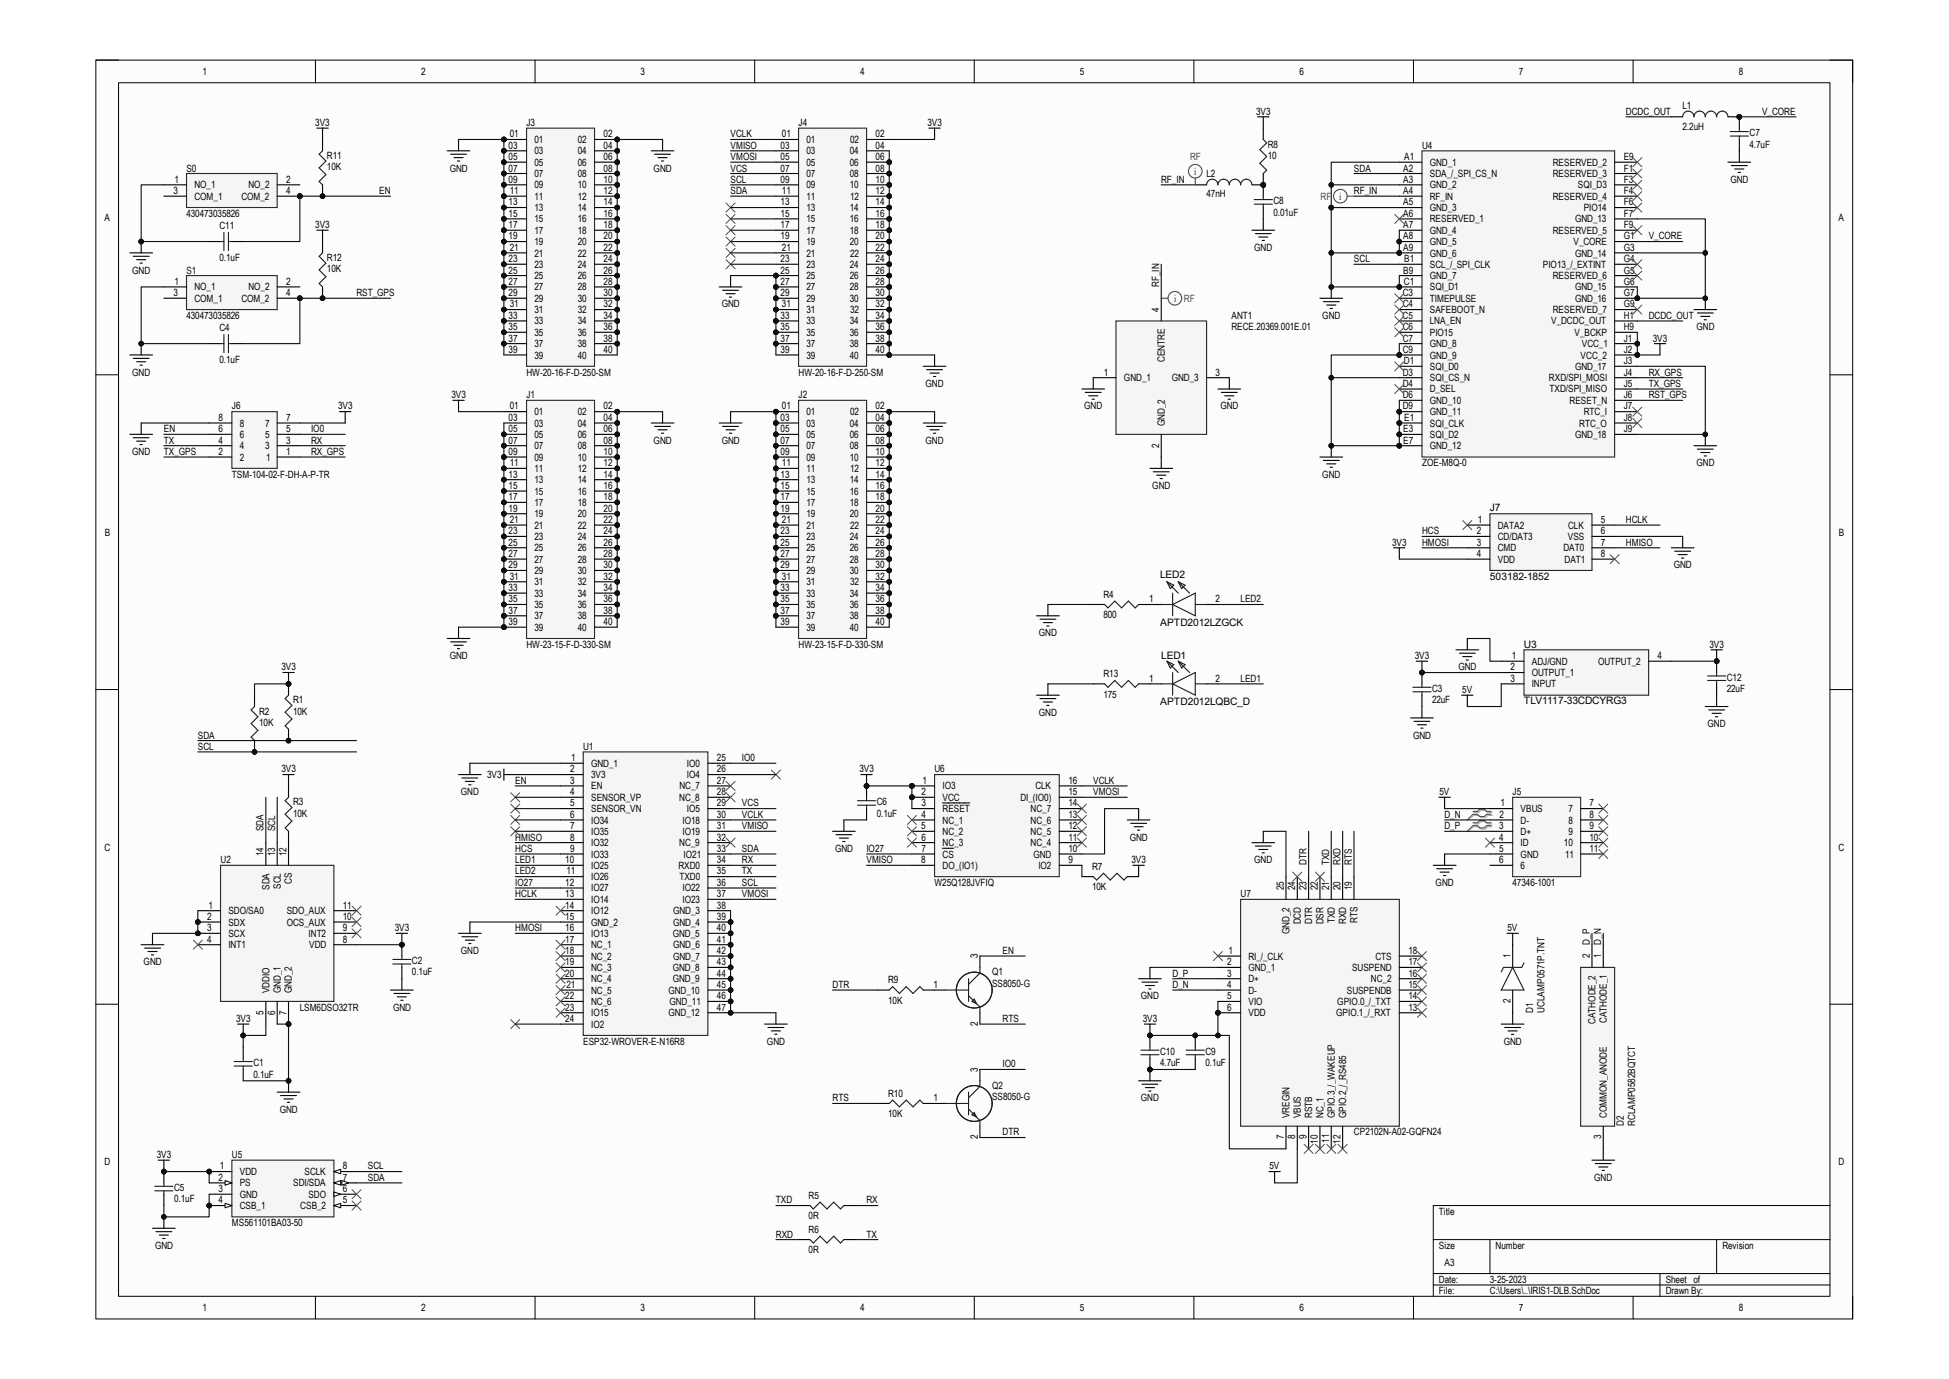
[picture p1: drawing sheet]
<svg xmlns="http://www.w3.org/2000/svg" width="297mm" height="210mm" viewBox="0 0 297 210" stroke-linecap="round" stroke-linejoin="round" font-family="sans-serif">
<defs><g id="words">
<g font-size="1.6" fill="#4c4c4c">
<text x="181.9" y="26.6">i</text>
<text x="204" y="30.4">i</text>
<text x="178.9" y="45.9">i</text>
</g>
<g font-size="1.6">
<text x="227" y="77.9">J7</text>
<text x="176.8" y="88.1">LED2</text>
<text x="227" y="88.3">503182-1852</text>
<text x="176.8" y="95.4">APTD2012LZGCK</text>
<text x="177" y="100.4">LED1</text>
<text x="232.2" y="98.6">U3</text>
<text x="176.8" y="107.4">APTD2012LQBC_D</text>
<text x="232.2" y="107.3">TLV1117-33CDCYRG3</text>
</g>
<g font-size="1.5">
<text x="30.9" y="11.4">1</text>
<text x="64.2" y="11.4">2</text>
<text x="97.6" y="11.4">3</text>
<text x="131.1" y="11.4">4</text>
<text x="164.5" y="11.4">5</text>
<text x="198" y="11.4">6</text>
<text x="231.5" y="11.4">7</text>
<text x="265" y="11.4">8</text>
<text x="191.4" y="17.5">3V3</text>
<text x="247.8" y="17.5">DCDC_OUT</text>
<text x="256.4" y="16.6">L1</text>
<text x="268.5" y="17.5">V_CORE</text>
<text x="48" y="19.2">3V3</text>
<text x="77.5" y="22.6">03</text>
<text x="77.7" y="20.9">01</text>
<text x="80.2" y="19.2">J3</text>
<text x="81.4" y="21.8">01</text>
<text x="81.4" y="23.5">03</text>
<text x="88.1" y="21.8">02</text>
<text x="88.1" y="23.5">04</text>
<text x="92" y="20.9">02</text>
<text x="92" y="22.6">04</text>
<text x="111.3" y="20.9">VCLK</text>
<text x="111.3" y="22.6">VMISO</text>
<text x="119" y="22.6">03</text>
<text x="119.2" y="20.9">01</text>
<text x="121.7" y="19.2">J4</text>
<text x="122.9" y="21.8">01</text>
<text x="122.9" y="23.5">03</text>
<text x="129.5" y="23.5">04</text>
<text x="129.5" y="21.8">02</text>
<text x="133.4" y="20.9">02</text>
<text x="133.4" y="22.6">04</text>
<text x="141.4" y="19.2">3V3</text>
<text x="193.2" y="22.5">R8</text>
<text x="216.7" y="22.6">U4</text>
<text x="256.4" y="19.7">2.2uH</text>
<text x="266.6" y="20.7">C7</text>
<text x="266.6" y="22.5">4.7uF</text>
<text x="26.4" y="29.5">3</text>
<text x="26.6" y="27.8">1</text>
<text x="28.4" y="26.1">S0</text>
<text x="29.6" y="28.7">NO_1</text>
<text x="37.8" y="28.7">NO_2</text>
<text x="43.6" y="27.8">2</text>
<text x="43.6" y="29.5">4</text>
<text x="49.8" y="24.2">R11</text>
<text x="49.8" y="26">10K</text>
<text x="57.8" y="29.5">EN</text>
<text x="68.5" y="26.1">GND</text>
<text x="77.5" y="24.4">05</text>
<text x="77.5" y="26.1">07</text>
<text x="77.5" y="27.8">09</text>
<text x="77.7" y="29.5">11</text>
<text x="81.4" y="25.2">05</text>
<text x="81.4" y="27">07</text>
<text x="81.4" y="28.7">09</text>
<text x="88.1" y="25.2">06</text>
<text x="88.1" y="27">08</text>
<text x="88.1" y="28.7">10</text>
<text x="92" y="24.4">06</text>
<text x="92" y="26.1">08</text>
<text x="92" y="27.8">10</text>
<text x="92" y="29.5">12</text>
<text x="99.6" y="26.1">GND</text>
<text x="111.3" y="24.4">VMOSI</text>
<text x="111.3" y="26.1">VCS</text>
<text x="111.3" y="29.5">SDA</text>
<text x="111.3" y="27.8">SCL</text>
<text x="119" y="24.4">05</text>
<text x="119" y="26.1">07</text>
<text x="119" y="27.8">09</text>
<text x="119.2" y="29.5">11</text>
<text x="122.9" y="25.2">05</text>
<text x="122.9" y="27">07</text>
<text x="122.9" y="28.7">09</text>
<text x="129.5" y="25.2">06</text>
<text x="129.5" y="27">08</text>
<text x="129.5" y="28.7">10</text>
<text x="133.4" y="24.4">06</text>
<text x="133.4" y="26.1">08</text>
<text x="133.4" y="27.8">10</text>
<text x="133.4" y="29.5">12</text>
<text x="177" y="27.8">RF_IN</text>
<text x="183.9" y="27">L2</text>
<text x="193.2" y="24.2">10</text>
<text x="206.3" y="26.1">SDA</text>
<text x="206.3" y="29.5">RF_IN</text>
<text x="213.8" y="26.1">A2</text>
<text x="213.8" y="27.8">A3</text>
<text x="213.8" y="29.5">A4</text>
<text x="214" y="24.4">A1</text>
<text x="217.9" y="25.2">GND_1</text>
<text x="217.9" y="27">SDA_/_SPI_CS_N</text>
<text x="217.9" y="28.7">GND_2</text>
<text x="236.6" y="25.2">RESERVED_2</text>
<text x="236.6" y="27">RESERVED_3</text>
<text x="240.5" y="28.7">SQI_D3</text>
<text x="247.4" y="24.4">E9</text>
<text x="247.4" y="26.1">F1</text>
<text x="247.4" y="27.8">F3</text>
<text x="247.4" y="29.5">F4</text>
<text x="263.7" y="27.8">GND</text>
<text x="15.9" y="33.7">A</text>
<text x="28.4" y="33">430473035826</text>
<text x="29.6" y="30.4">COM_1</text>
<text x="33.4" y="34.9">C11</text>
<text x="36.8" y="30.4">COM_2</text>
<text x="48" y="34.8">3V3</text>
<text x="77.5" y="31.3">13</text>
<text x="77.5" y="33">15</text>
<text x="77.5" y="34.8">17</text>
<text x="81.4" y="30.4">11</text>
<text x="81.4" y="32.1">13</text>
<text x="81.4" y="33.9">15</text>
<text x="81.4" y="35.6">17</text>
<text x="88.1" y="30.4">12</text>
<text x="88.1" y="32.1">14</text>
<text x="88.1" y="33.9">16</text>
<text x="88.1" y="35.6">18</text>
<text x="92" y="31.3">14</text>
<text x="92" y="33">16</text>
<text x="92" y="34.8">18</text>
<text x="119" y="31.3">13</text>
<text x="119" y="33">15</text>
<text x="119" y="34.8">17</text>
<text x="122.9" y="30.4">11</text>
<text x="122.9" y="32.1">13</text>
<text x="122.9" y="33.9">15</text>
<text x="122.9" y="35.6">17</text>
<text x="129.5" y="32.1">14</text>
<text x="129.5" y="33.9">16</text>
<text x="129.5" y="35.6">18</text>
<text x="129.5" y="30.4">12</text>
<text x="133.4" y="31.3">14</text>
<text x="133.4" y="33">16</text>
<text x="133.4" y="34.8">18</text>
<text x="183.9" y="30.1">47nH</text>
<text x="194.1" y="31.1">C8</text>
<text x="194.1" y="32.9">0.01uF</text>
<text x="213.8" y="31.3">A5</text>
<text x="213.8" y="33">A6</text>
<text x="213.8" y="34.8">A7</text>
<text x="217.9" y="30.4">RF_IN</text>
<text x="217.9" y="32.1">GND_3</text>
<text x="217.9" y="33.9">RESERVED_1</text>
<text x="217.9" y="35.6">GND_4</text>
<text x="236.6" y="30.4">RESERVED_4</text>
<text x="236.6" y="35.6">RESERVED_5</text>
<text x="240" y="33.9">GND_13</text>
<text x="241.3" y="32.1">PIO14</text>
<text x="247.4" y="31.3">F6</text>
<text x="247.4" y="33">F7</text>
<text x="247.4" y="34.8">F9</text>
<text x="280.2" y="33.7">A</text>
<text x="20.2" y="41.7">GND</text>
<text x="33.4" y="39.8">0.1uF</text>
<text x="49.8" y="39.8">R12</text>
<text x="49.8" y="41.5">10K</text>
<text x="77.5" y="36.4">19</text>
<text x="77.5" y="39.9">23</text>
<text x="77.5" y="41.7">25</text>
<text x="77.7" y="38.2">21</text>
<text x="81.4" y="37.3">19</text>
<text x="81.4" y="39.1">21</text>
<text x="81.4" y="40.8">23</text>
<text x="88.1" y="37.3">20</text>
<text x="88.1" y="39.1">22</text>
<text x="88.1" y="40.8">24</text>
<text x="92" y="36.4">20</text>
<text x="92" y="38.2">22</text>
<text x="92" y="39.9">24</text>
<text x="92" y="41.7">26</text>
<text x="119" y="36.4">19</text>
<text x="119" y="39.9">23</text>
<text x="119" y="41.7">25</text>
<text x="119.2" y="38.2">21</text>
<text x="122.9" y="37.3">19</text>
<text x="122.9" y="39.1">21</text>
<text x="122.9" y="40.8">23</text>
<text x="129.5" y="37.3">20</text>
<text x="129.5" y="40.8">24</text>
<text x="129.5" y="39.1">22</text>
<text x="133.4" y="36.4">20</text>
<text x="133.4" y="38.2">22</text>
<text x="133.4" y="39.9">24</text>
<text x="133.4" y="41.7">26</text>
<text x="191.1" y="38.2">GND</text>
<text x="206.3" y="39.9">SCL</text>
<text x="213.8" y="36.4">A8</text>
<text x="213.8" y="38.2">A9</text>
<text x="213.8" y="41.7">B9</text>
<text x="214" y="39.9">B1</text>
<text x="217.9" y="37.3">GND_5</text>
<text x="217.9" y="39.1">GND_6</text>
<text x="217.9" y="40.8">SCL_/_SPI_CLK</text>
<text x="235.1" y="40.8">PIO13_/_EXTINT</text>
<text x="239.8" y="37.3">V_CORE</text>
<text x="240" y="39.1">GND_14</text>
<text x="247.4" y="36.4">G1</text>
<text x="247.4" y="38.2">G3</text>
<text x="247.4" y="39.9">G4</text>
<text x="247.4" y="41.7">G5</text>
<text x="251.2" y="36.4">V_CORE</text>
<text x="26.4" y="45.1">3</text>
<text x="26.6" y="43.4">1</text>
<text x="29.6" y="44.2">NO_1</text>
<text x="29.6" y="46">COM_1</text>
<text x="36.8" y="46">COM_2</text>
<text x="37.8" y="44.2">NO_2</text>
<text x="43.6" y="43.4">2</text>
<text x="43.6" y="45.1">4</text>
<text x="54.3" y="45.1">RST_GPS</text>
<text x="77.5" y="43.4">27</text>
<text x="77.5" y="45.1">29</text>
<text x="77.7" y="46.8">31</text>
<text x="81.4" y="42.5">25</text>
<text x="81.4" y="44.2">27</text>
<text x="81.4" y="46">29</text>
<text x="81.4" y="47.7">31</text>
<text x="88.1" y="42.5">26</text>
<text x="88.1" y="44.2">28</text>
<text x="88.1" y="46">30</text>
<text x="88.1" y="47.7">32</text>
<text x="92" y="43.4">28</text>
<text x="92" y="45.1">30</text>
<text x="92" y="46.8">32</text>
<text x="110" y="46.8">GND</text>
<text x="119" y="43.4">27</text>
<text x="119" y="45.1">29</text>
<text x="119.2" y="46.8">31</text>
<text x="122.9" y="42.5">25</text>
<text x="122.9" y="44.2">27</text>
<text x="122.9" y="46">29</text>
<text x="122.9" y="47.7">31</text>
<text x="129.5" y="42.5">26</text>
<text x="129.5" y="44.2">28</text>
<text x="129.5" y="46">30</text>
<text x="129.5" y="47.7">32</text>
<text x="133.4" y="43.4">28</text>
<text x="133.4" y="45.1">30</text>
<text x="133.4" y="46.8">32</text>
<text x="176.7" y="47.5" transform="rotate(-90 176.7 47.5)">4</text>
<text x="176.7" y="43.7" transform="rotate(-90 176.7 43.7)">RF_IN</text>
<text x="213.8" y="45.1">C3</text>
<text x="213.8" y="46.8">C4</text>
<text x="214" y="43.4">C1</text>
<text x="217.9" y="42.5">GND_7</text>
<text x="217.9" y="44.2">SQI_D1</text>
<text x="217.9" y="46">TIMEPULSE</text>
<text x="217.9" y="47.7">SAFEBOOT_N</text>
<text x="236.6" y="42.5">RESERVED_6</text>
<text x="236.6" y="47.7">RESERVED_7</text>
<text x="240" y="44.2">GND_15</text>
<text x="240" y="46">GND_16</text>
<text x="247.4" y="43.4">G6</text>
<text x="247.4" y="45.1">G7</text>
<text x="247.4" y="46.8">G9</text>
<text x="28.4" y="48.6">430473035826</text>
<text x="33.4" y="50.5">C4</text>
<text x="77.5" y="48.6">33</text>
<text x="77.5" y="50.3">35</text>
<text x="77.5" y="52">37</text>
<text x="77.5" y="53.7">39</text>
<text x="81.4" y="49.4">33</text>
<text x="81.4" y="51.1">35</text>
<text x="81.4" y="52.9">37</text>
<text x="88.1" y="49.4">34</text>
<text x="88.1" y="51.1">36</text>
<text x="88.1" y="52.9">38</text>
<text x="92" y="48.6">34</text>
<text x="92" y="50.3">36</text>
<text x="92" y="52">38</text>
<text x="92" y="53.7">40</text>
<text x="119" y="48.6">33</text>
<text x="119" y="50.3">35</text>
<text x="119" y="52">37</text>
<text x="119" y="53.7">39</text>
<text x="122.9" y="49.4">33</text>
<text x="122.9" y="51.1">35</text>
<text x="122.9" y="52.9">37</text>
<text x="129.5" y="49.4">34</text>
<text x="129.5" y="51.1">36</text>
<text x="129.5" y="52.9">38</text>
<text x="133.4" y="48.6">34</text>
<text x="133.4" y="50.3">36</text>
<text x="133.4" y="52">38</text>
<text x="133.4" y="53.7">40</text>
<text x="187.7" y="48.6">ANT1</text>
<text x="187.7" y="50.3">RECE.20369.001E.01</text>
<text x="201.5" y="48.6">GND</text>
<text x="213.7" y="48.6">C5</text>
<text x="213.8" y="50.3">C6</text>
<text x="213.8" y="52">C7</text>
<text x="213.8" y="53.7">C9</text>
<text x="217.9" y="49.4">LNA_EN</text>
<text x="217.9" y="51.1">PIO15</text>
<text x="217.9" y="52.9">GND_8</text>
<text x="236.4" y="49.4">V_DCDC_OUT</text>
<text x="239.9" y="51.1">V_BCKP</text>
<text x="241" y="52.9">VCC_1</text>
<text x="247.4" y="48.6">H1</text>
<text x="247.4" y="50.3">H9</text>
<text x="247.4" y="52">J1</text>
<text x="247.4" y="53.7">J2</text>
<text x="251.2" y="48.6">DCDC_OUT</text>
<text x="251.9" y="52">3V3</text>
<text x="258.5" y="50.3">GND</text>
<text x="20.2" y="57.2">GND</text>
<text x="33.4" y="55.3">0.1uF</text>
<text x="80.2" y="57.2">HW-20-16-F-D-250-SM</text>
<text x="81.4" y="54.6">39</text>
<text x="88.1" y="54.6">40</text>
<text x="121.7" y="57.2">HW-20-16-F-D-250-SM</text>
<text x="122.9" y="54.6">39</text>
<text x="129.5" y="54.6">40</text>
<text x="141.1" y="58.9">GND</text>
<text x="168.2" y="57.2">1</text>
<text x="171.3" y="58">GND_1</text>
<text x="177.5" y="55.2" transform="rotate(-90 177.5 55.2)">CENTRE</text>
<text x="178.6" y="58">GND_3</text>
<text x="185.3" y="57.2">3</text>
<text x="213.8" y="57.2">D3</text>
<text x="213.8" y="58.9">D4</text>
<text x="214" y="55.5">D1</text>
<text x="217.9" y="54.6">GND_9</text>
<text x="217.9" y="56.3">SQI_D0</text>
<text x="217.9" y="58">SQI_CS_N</text>
<text x="217.9" y="59.8">D_SEL</text>
<text x="236.1" y="58">RXD/SPI_MOSI</text>
<text x="236.1" y="59.8">TXD/SPI_MISO</text>
<text x="240" y="56.3">GND_17</text>
<text x="240.9" y="54.6">VCC_2</text>
<text x="247.4" y="55.5">J3</text>
<text x="247.4" y="57.2">J4</text>
<text x="247.4" y="58.9">J5</text>
<text x="251.2" y="57.2">RX_GPS</text>
<text x="251.2" y="58.9">TX_GPS</text>
<text x="25" y="65.8">EN</text>
<text x="33.3" y="65.8">6</text>
<text x="33.3" y="64.1">8</text>
<text x="35.3" y="62.4">J6</text>
<text x="36.5" y="65">8</text>
<text x="40.4" y="65">7</text>
<text x="43.6" y="65.8">5</text>
<text x="43.6" y="64.1">7</text>
<text x="47.4" y="65.8">IO0</text>
<text x="51.5" y="62.4">3V3</text>
<text x="68.8" y="60.7">3V3</text>
<text x="77.5" y="64.1">03</text>
<text x="77.5" y="65.8">05</text>
<text x="77.7" y="62.4">01</text>
<text x="80.2" y="60.7">J1</text>
<text x="81.4" y="63.2">01</text>
<text x="81.4" y="65">03</text>
<text x="88.1" y="63.2">02</text>
<text x="88.1" y="65">04</text>
<text x="92" y="62.4">02</text>
<text x="92" y="64.1">04</text>
<text x="92" y="65.8">06</text>
<text x="119" y="64.1">03</text>
<text x="119" y="65.8">05</text>
<text x="119.2" y="62.4">01</text>
<text x="121.7" y="60.7">J2</text>
<text x="122.9" y="63.2">01</text>
<text x="122.9" y="65">03</text>
<text x="129.5" y="65">04</text>
<text x="129.5" y="63.2">02</text>
<text x="133.4" y="62.4">02</text>
<text x="133.4" y="64.1">04</text>
<text x="133.4" y="65.8">06</text>
<text x="165.2" y="62.4">GND</text>
<text x="177.5" y="64.9" transform="rotate(-90 177.5 64.9)">GND_2</text>
<text x="186" y="62.4">GND</text>
<text x="213.8" y="60.7">D6</text>
<text x="213.8" y="62.4">D9</text>
<text x="213.8" y="65.8">E3</text>
<text x="214" y="64.1">E1</text>
<text x="217.9" y="61.5">GND_10</text>
<text x="217.9" y="63.2">GND_11</text>
<text x="217.9" y="65">SQI_CLK</text>
<text x="239.2" y="61.5">RESET_N</text>
<text x="240.7" y="65">RTC_O</text>
<text x="241.3" y="63.2">RTC_I</text>
<text x="247.4" y="60.7">J6</text>
<text x="247.4" y="62.4">J7</text>
<text x="247.4" y="64.1">J8</text>
<text x="247.4" y="65.8">J9</text>
<text x="251.2" y="60.7">RST_GPS</text>
<text x="20.2" y="69.3">GND</text>
<text x="25" y="69.3">TX_GPS</text>
<text x="25" y="67.6">TX</text>
<text x="33.3" y="69.3">2</text>
<text x="33.3" y="67.6">4</text>
<text x="36.5" y="70.1">2</text>
<text x="36.5" y="68.4">4</text>
<text x="36.5" y="66.7">6</text>
<text x="40.4" y="68.4">3</text>
<text x="40.4" y="66.7">5</text>
<text x="40.6" y="70.1">1</text>
<text x="43.6" y="69.3">1</text>
<text x="43.6" y="67.6">3</text>
<text x="47.4" y="69.3">RX_GPS</text>
<text x="47.4" y="67.6">RX</text>
<text x="77.5" y="67.6">07</text>
<text x="77.5" y="69.3">09</text>
<text x="77.7" y="71">11</text>
<text x="81.4" y="66.7">05</text>
<text x="81.4" y="68.4">07</text>
<text x="81.4" y="70.1">09</text>
<text x="81.4" y="71.9">11</text>
<text x="88.1" y="66.7">06</text>
<text x="88.1" y="68.4">08</text>
<text x="88.1" y="70.1">10</text>
<text x="88.1" y="71.9">12</text>
<text x="92" y="67.6">08</text>
<text x="92" y="69.3">10</text>
<text x="92" y="71">12</text>
<text x="99.6" y="67.6">GND</text>
<text x="110" y="67.6">GND</text>
<text x="119" y="67.6">07</text>
<text x="119" y="69.3">09</text>
<text x="119.2" y="71">11</text>
<text x="122.9" y="66.7">05</text>
<text x="122.9" y="68.4">07</text>
<text x="122.9" y="70.1">09</text>
<text x="122.9" y="71.9">11</text>
<text x="129.5" y="66.7">06</text>
<text x="129.5" y="68.4">08</text>
<text x="129.5" y="70.1">10</text>
<text x="129.5" y="71.9">12</text>
<text x="133.4" y="67.6">08</text>
<text x="133.4" y="69.3">10</text>
<text x="133.4" y="71">12</text>
<text x="141.1" y="67.6">GND</text>
<text x="176.7" y="68.2" transform="rotate(-90 176.7 68.2)">2</text>
<text x="213.8" y="67.6">E7</text>
<text x="216.7" y="71">ZOE-M8Q-0</text>
<text x="217.9" y="66.7">SQI_D2</text>
<text x="217.9" y="68.4">GND_12</text>
<text x="240" y="66.7">GND_18</text>
<text x="258.5" y="71">GND</text>
<text x="35.3" y="72.7">TSM-104-02-F-DH-A-P-TR</text>
<text x="77.5" y="72.7">13</text>
<text x="77.5" y="74.5">15</text>
<text x="77.5" y="76.2">17</text>
<text x="77.5" y="77.9">19</text>
<text x="81.4" y="73.6">13</text>
<text x="81.4" y="75.3">15</text>
<text x="81.4" y="77">17</text>
<text x="88.1" y="73.6">14</text>
<text x="88.1" y="75.3">16</text>
<text x="88.1" y="77">18</text>
<text x="92" y="72.7">14</text>
<text x="92" y="74.5">16</text>
<text x="92" y="76.2">18</text>
<text x="92" y="77.9">20</text>
<text x="119" y="72.7">13</text>
<text x="119" y="74.5">15</text>
<text x="119" y="76.2">17</text>
<text x="119" y="77.9">19</text>
<text x="122.9" y="73.6">13</text>
<text x="122.9" y="75.3">15</text>
<text x="122.9" y="77">17</text>
<text x="129.5" y="73.6">14</text>
<text x="129.5" y="75.3">16</text>
<text x="129.5" y="77">18</text>
<text x="133.4" y="72.7">14</text>
<text x="133.4" y="74.5">16</text>
<text x="133.4" y="76.2">18</text>
<text x="133.4" y="77.9">20</text>
<text x="175.6" y="74.5">GND</text>
<text x="201.5" y="72.7">GND</text>
<text x="16" y="81.6">B</text>
<text x="77.5" y="81.4">23</text>
<text x="77.5" y="83.1">25</text>
<text x="77.7" y="79.6">21</text>
<text x="81.4" y="78.8">19</text>
<text x="81.4" y="80.5">21</text>
<text x="81.4" y="82.3">23</text>
<text x="81.4" y="83.9">25</text>
<text x="88.1" y="78.8">20</text>
<text x="88.1" y="80.5">22</text>
<text x="88.1" y="82.3">24</text>
<text x="88.1" y="83.9">26</text>
<text x="92" y="79.6">22</text>
<text x="92" y="81.4">24</text>
<text x="92" y="83.1">26</text>
<text x="119" y="81.4">23</text>
<text x="119" y="83.1">25</text>
<text x="119.2" y="79.6">21</text>
<text x="122.9" y="78.8">19</text>
<text x="122.9" y="80.5">21</text>
<text x="122.9" y="82.3">23</text>
<text x="122.9" y="83.9">25</text>
<text x="129.5" y="78.8">20</text>
<text x="129.5" y="82.3">24</text>
<text x="129.5" y="83.9">26</text>
<text x="129.5" y="80.5">22</text>
<text x="133.4" y="79.6">22</text>
<text x="133.4" y="81.4">24</text>
<text x="133.4" y="83.1">26</text>
<text x="212.1" y="83.1">3V3</text>
<text x="216.7" y="81.4">HCS</text>
<text x="216.7" y="83.1">HMOSI</text>
<text x="225" y="81.4">2</text>
<text x="225" y="83.1">3</text>
<text x="225.2" y="79.6">1</text>
<text x="228.3" y="80.5">DATA2</text>
<text x="228.3" y="82.3">CD/DAT3</text>
<text x="228.3" y="83.9">CMD</text>
<text x="238.3" y="83.9">DAT0</text>
<text x="238.9" y="82.3">VSS</text>
<text x="239" y="80.5">CLK</text>
<text x="244" y="79.6">5</text>
<text x="244" y="81.4">6</text>
<text x="244" y="83.1">7</text>
<text x="247.8" y="83.1">HMISO</text>
<text x="247.8" y="79.6">HCLK</text>
<text x="280.2" y="81.6">B</text>
<text x="77.5" y="84.8">27</text>
<text x="77.5" y="86.6">29</text>
<text x="77.7" y="88.3">31</text>
<text x="81.4" y="85.7">27</text>
<text x="81.4" y="87.4">29</text>
<text x="81.4" y="89.2">31</text>
<text x="88.1" y="85.7">28</text>
<text x="88.1" y="87.4">30</text>
<text x="88.1" y="89.2">32</text>
<text x="92" y="84.8">28</text>
<text x="92" y="86.6">30</text>
<text x="92" y="88.3">32</text>
<text x="119" y="84.8">27</text>
<text x="119" y="86.6">29</text>
<text x="119.2" y="88.3">31</text>
<text x="122.9" y="85.7">27</text>
<text x="122.9" y="87.4">29</text>
<text x="122.9" y="89.2">31</text>
<text x="129.5" y="85.7">28</text>
<text x="129.5" y="87.4">30</text>
<text x="129.5" y="89.2">32</text>
<text x="133.4" y="84.8">28</text>
<text x="133.4" y="86.6">30</text>
<text x="133.4" y="88.3">32</text>
<text x="225" y="84.8">4</text>
<text x="228.3" y="85.7">VDD</text>
<text x="238.4" y="85.7">DAT1</text>
<text x="244" y="84.8">8</text>
<text x="255.1" y="86.6">GND</text>
<text x="77.5" y="90">33</text>
<text x="77.5" y="91.7">35</text>
<text x="77.5" y="93.5">37</text>
<text x="77.5" y="95.2">39</text>
<text x="81.4" y="90.9">33</text>
<text x="81.4" y="92.6">35</text>
<text x="81.4" y="94.3">37</text>
<text x="88.1" y="90.9">34</text>
<text x="88.1" y="92.6">36</text>
<text x="88.1" y="94.3">38</text>
<text x="92" y="90">34</text>
<text x="92" y="91.7">36</text>
<text x="92" y="93.5">38</text>
<text x="92" y="95.2">40</text>
<text x="119" y="90">33</text>
<text x="119" y="91.7">35</text>
<text x="119" y="93.5">37</text>
<text x="119" y="95.2">39</text>
<text x="122.9" y="90.9">33</text>
<text x="122.9" y="92.6">35</text>
<text x="122.9" y="94.3">37</text>
<text x="129.5" y="90.9">34</text>
<text x="129.5" y="92.6">36</text>
<text x="129.5" y="94.3">38</text>
<text x="133.4" y="90">34</text>
<text x="133.4" y="91.7">36</text>
<text x="133.4" y="93.5">38</text>
<text x="133.4" y="95.2">40</text>
<text x="168.1" y="91.1">R4</text>
<text x="168.1" y="94.1">800</text>
<text x="175.1" y="91.7">1</text>
<text x="185.3" y="91.7">2</text>
<text x="189.1" y="91.7">LED2</text>
<text x="68.5" y="100.4">GND</text>
<text x="80.2" y="98.6">HW-23-15-F-D-330-SM</text>
<text x="81.4" y="96.1">39</text>
<text x="88.1" y="96.1">40</text>
<text x="121.7" y="98.6">HW-23-15-F-D-330-SM</text>
<text x="122.9" y="96.1">39</text>
<text x="129.5" y="96.1">40</text>
<text x="158.3" y="96.9">GND</text>
<text x="215.6" y="100.4">3V3</text>
<text x="230.4" y="100.4">1</text>
<text x="233.4" y="101.2">ADJ/GND</text>
<text x="243.5" y="101.2">OUTPUT_2</text>
<text x="252.6" y="100.4">4</text>
<text x="260.5" y="98.6">3V3</text>
<text x="42.9" y="102.1">3V3</text>
<text x="44.7" y="107.1">R1</text>
<text x="168.1" y="103.1">R13</text>
<text x="168.1" y="106.3">175</text>
<text x="175.1" y="103.8">1</text>
<text x="185.3" y="103.8">2</text>
<text x="189.1" y="103.8">LED1</text>
<text x="218.2" y="105.4">C3</text>
<text x="218.2" y="107.1">22uF</text>
<text x="222.2" y="102.1">GND</text>
<text x="222.8" y="105.5">5V</text>
<text x="230.2" y="102.1">2</text>
<text x="230.2" y="103.8">3</text>
<text x="233.4" y="103">OUTPUT_1</text>
<text x="233.4" y="104.7">INPUT</text>
<text x="263.1" y="103.7">C12</text>
<text x="263.1" y="105.4">22uF</text>
<text x="30.1" y="112.5">SDA</text>
<text x="39.5" y="108.8">R2</text>
<text x="39.5" y="110.6">10K</text>
<text x="44.7" y="108.8">10K</text>
<text x="158.3" y="109">GND</text>
<text x="215.3" y="112.5">GND</text>
<text x="260.2" y="110.7">GND</text>
<text x="30.1" y="114.2">SCL</text>
<text x="42.9" y="117.6">3V3</text>
<text x="74.3" y="118.5">3V3</text>
<text x="78.5" y="119.4">EN</text>
<text x="86.9" y="117.6">2</text>
<text x="86.9" y="119.4">3</text>
<text x="87" y="115.9">1</text>
<text x="88.9" y="114.2">U1</text>
<text x="90.1" y="116.8">GND_1</text>
<text x="90.1" y="118.5">3V3</text>
<text x="104.7" y="116.8">IO0</text>
<text x="104.7" y="118.5">IO4</text>
<text x="109.3" y="115.9">25</text>
<text x="109.3" y="117.6">26</text>
<text x="109.3" y="119.4">27</text>
<text x="113.1" y="115.9">IO0</text>
<text x="131" y="117.6">3V3</text>
<text x="140.6" y="119.4">1</text>
<text x="142.4" y="117.6">U6</text>
<text x="162.8" y="119.4">16</text>
<text x="166.6" y="119.4">VCLK</text>
<text x="44.7" y="122.6">R3</text>
<text x="44.7" y="124.4">10K</text>
<text x="70.2" y="121.1">GND</text>
<text x="86.9" y="121.1">4</text>
<text x="86.9" y="122.8">5</text>
<text x="86.9" y="124.5">6</text>
<text x="90.1" y="120.2">EN</text>
<text x="90.1" y="122">SENSOR_VP</text>
<text x="90.1" y="123.7">SENSOR_VN</text>
<text x="90.1" y="125.4">IO34</text>
<text x="103.5" y="122">NC_8</text>
<text x="103.5" y="120.2">NC_7</text>
<text x="104" y="125.4">IO18</text>
<text x="104.7" y="123.7">IO5</text>
<text x="109.3" y="121.1">28</text>
<text x="109.3" y="122.8">29</text>
<text x="109.3" y="124.5">30</text>
<text x="113.1" y="124.5">VCLK</text>
<text x="113.1" y="122.8">VCS</text>
<text x="133.6" y="122.6">C6</text>
<text x="133.6" y="124.4">0.1uF</text>
<text x="140.4" y="121.1">2</text>
<text x="140.4" y="122.8">3</text>
<text x="140.4" y="124.5">4</text>
<text x="143.6" y="120.2">IO3</text>
<text x="143.6" y="122">VCC</text>
<text x="143.6" y="123.7">RESET</text>
<text x="143.6" y="125.4">NC_1</text>
<text x="155.5" y="122">DI_(IO0)</text>
<text x="157.1" y="123.7">NC_7</text>
<text x="157.1" y="125.4">NC_6</text>
<text x="157.8" y="120.2">CLK</text>
<text x="162.8" y="121.1">15</text>
<text x="162.8" y="122.8">14</text>
<text x="162.8" y="124.5">13</text>
<text x="166.6" y="121.1">VMOSI</text>
<text x="219.4" y="121.1">5V</text>
<text x="220.1" y="124.5">D_N</text>
<text x="228.5" y="124.5">2</text>
<text x="228.6" y="122.8">1</text>
<text x="230.5" y="121.1">J5</text>
<text x="231.7" y="123.7">VBUS</text>
<text x="231.7" y="125.4">D-</text>
<text x="239" y="123.7">7</text>
<text x="239" y="125.4">8</text>
<text x="242.2" y="122.8">7</text>
<text x="242.2" y="124.5">8</text>
<text x="15.9" y="129.5">C</text>
<text x="33.6" y="131.4">U2</text>
<text x="40.2" y="130.4" transform="rotate(-90 40.2 130.4)">14</text>
<text x="40.2" y="126.6" transform="rotate(-90 40.2 126.6)">SDA</text>
<text x="41.9" y="130.4" transform="rotate(-90 41.9 130.4)">13</text>
<text x="41.9" y="126.6" transform="rotate(-90 41.9 126.6)">SCL</text>
<text x="43.6" y="130.4" transform="rotate(-90 43.6 130.4)">12</text>
<text x="78.5" y="129.8">HCS</text>
<text x="78.5" y="128">HMISO</text>
<text x="78.5" y="131.4">LED1</text>
<text x="86.1" y="131.4">10</text>
<text x="86.9" y="126.3">7</text>
<text x="86.9" y="128">8</text>
<text x="86.9" y="129.8">9</text>
<text x="90.1" y="127.1">IO35</text>
<text x="90.1" y="128.9">IO32</text>
<text x="90.1" y="130.6">IO33</text>
<text x="103.5" y="128.9">NC_9</text>
<text x="104" y="127.1">IO19</text>
<text x="104.2" y="130.6">IO21</text>
<text x="109.3" y="126.3">31</text>
<text x="109.3" y="128">32</text>
<text x="109.3" y="129.8">33</text>
<text x="109.3" y="131.4">34</text>
<text x="113.1" y="129.8">SDA</text>
<text x="113.1" y="126.3">VMISO</text>
<text x="113.1" y="131.4">RX</text>
<text x="127.3" y="129.8">GND</text>
<text x="132" y="131.4">VMISO</text>
<text x="132" y="129.8">IO27</text>
<text x="140.4" y="126.3">5</text>
<text x="140.4" y="131.4">8</text>
<text x="140.4" y="128">6</text>
<text x="140.4" y="129.8">7</text>
<text x="143.6" y="127.1">NC_2</text>
<text x="143.6" y="128.9">NC_3</text>
<text x="143.6" y="130.6">CS</text>
<text x="157.1" y="127.1">NC_5</text>
<text x="157.1" y="128.9">NC_4</text>
<text x="157.5" y="130.6">GND</text>
<text x="162.8" y="126.3">12</text>
<text x="162.8" y="128">11</text>
<text x="162.8" y="129.8">10</text>
<text x="162.8" y="131.4">9</text>
<text x="172.2" y="128">GND</text>
<text x="172.4" y="131.4">3V3</text>
<text x="191.1" y="131.4">GND</text>
<text x="199.1" y="131.8" transform="rotate(-90 199.1 131.8)">DTR</text>
<text x="202.6" y="131.8" transform="rotate(-90 202.6 131.8)">TXD</text>
<text x="204.3" y="131.8" transform="rotate(-90 204.3 131.8)">RXD</text>
<text x="206" y="131.8" transform="rotate(-90 206 131.8)">RTS</text>
<text x="220.1" y="126.3">D_P</text>
<text x="228.5" y="126.3">3</text>
<text x="228.5" y="128">4</text>
<text x="228.5" y="129.8">5</text>
<text x="228.5" y="131.4">6</text>
<text x="231.7" y="127.1">D+</text>
<text x="231.7" y="128.9">ID</text>
<text x="231.7" y="130.6">GND</text>
<text x="238.3" y="128.9">10</text>
<text x="238.5" y="130.6">11</text>
<text x="239" y="127.1">9</text>
<text x="242.2" y="126.3">9</text>
<text x="242.2" y="128">10</text>
<text x="242.2" y="129.8">11</text>
<text x="280.2" y="129.5">C</text>
<text x="41.1" y="135.5" transform="rotate(-90 41.1 135.5)">SDA</text>
<text x="42.8" y="135.4" transform="rotate(-90 42.8 135.4)">SCL</text>
<text x="44.5" y="134.7" transform="rotate(-90 44.5 134.7)">CS</text>
<text x="78.5" y="136.7">HCLK</text>
<text x="78.5" y="134.9">IO27</text>
<text x="78.5" y="133.2">LED2</text>
<text x="86.1" y="134.9">12</text>
<text x="86.1" y="136.7">13</text>
<text x="86.3" y="133.2">11</text>
<text x="90.1" y="132.3">IO25</text>
<text x="90.1" y="134.1">IO26</text>
<text x="90.1" y="135.8">IO27</text>
<text x="90.1" y="137.5">IO14</text>
<text x="103.4" y="132.3">RXD0</text>
<text x="103.5" y="134.1">TXD0</text>
<text x="104" y="135.8">IO22</text>
<text x="104" y="137.5">IO23</text>
<text x="109.3" y="133.2">35</text>
<text x="109.3" y="134.9">36</text>
<text x="109.3" y="136.7">37</text>
<text x="113.1" y="134.9">SCL</text>
<text x="113.1" y="136.7">VMOSI</text>
<text x="113.1" y="133.2">TX</text>
<text x="142.4" y="134.9">W25Q128JVFIQ</text>
<text x="143.6" y="132.3">DO_(IO1)</text>
<text x="158.2" y="132.3">IO2</text>
<text x="166.4" y="132.5">R7</text>
<text x="166.4" y="135.6">10K</text>
<text x="189.1" y="136.7">U7</text>
<text x="195.6" y="135.6" transform="rotate(-90 195.6 135.6)">25</text>
<text x="197.4" y="135.6" transform="rotate(-90 197.4 135.6)">24</text>
<text x="199.1" y="135.6" transform="rotate(-90 199.1 135.6)">23</text>
<text x="200.8" y="135.6" transform="rotate(-90 200.8 135.6)">22</text>
<text x="202.6" y="135.6" transform="rotate(-90 202.6 135.6)">21</text>
<text x="204.3" y="135.6" transform="rotate(-90 204.3 135.6)">20</text>
<text x="206" y="135.6" transform="rotate(-90 206 135.6)">19</text>
<text x="218.8" y="134.9">GND</text>
<text x="230.5" y="134.9">47346-1001</text>
<text x="231.7" y="132.3">6</text>
<text x="31.6" y="140.1">2</text>
<text x="31.6" y="141.8">3</text>
<text x="31.6" y="143.6">4</text>
<text x="31.7" y="138.4">1</text>
<text x="34.8" y="139.2">SDO/SA0</text>
<text x="34.8" y="141">SDX</text>
<text x="34.8" y="142.7">SCX</text>
<text x="43.7" y="141">OCS_AUX</text>
<text x="43.7" y="139.2">SDO_AUX</text>
<text x="47" y="142.7">INT2</text>
<text x="52.2" y="143.6">8</text>
<text x="52.2" y="141.8">9</text>
<text x="52.2" y="140.1">10</text>
<text x="52.2" y="138.4">11</text>
<text x="60.2" y="141.8">3V3</text>
<text x="78.5" y="141.8">HMOSI</text>
<text x="86.1" y="138.4">14</text>
<text x="86.1" y="140.1">15</text>
<text x="86.1" y="141.8">16</text>
<text x="86.1" y="143.6">17</text>
<text x="90.1" y="139.2">IO12</text>
<text x="90.1" y="141">GND_2</text>
<text x="90.1" y="142.7">IO13</text>
<text x="102.5" y="142.7">GND_5</text>
<text x="102.6" y="139.2">GND_3</text>
<text x="102.6" y="141">GND_4</text>
<text x="109.3" y="138.4">38</text>
<text x="109.3" y="140.1">39</text>
<text x="109.3" y="141.8">40</text>
<text x="109.3" y="143.6">41</text>
<text x="196.5" y="142.3" transform="rotate(-90 196.5 142.3)">GND_2</text>
<text x="198.2" y="140.8" transform="rotate(-90 198.2 140.8)">DCD</text>
<text x="199.9" y="140.7" transform="rotate(-90 199.9 140.7)">DTR</text>
<text x="201.7" y="140.8" transform="rotate(-90 201.7 140.8)">DSR</text>
<text x="203.4" y="140.6" transform="rotate(-90 203.4 140.6)">TXD</text>
<text x="205.1" y="140.8" transform="rotate(-90 205.1 140.8)">RXD</text>
<text x="206.9" y="140.6" transform="rotate(-90 206.9 140.6)">RTS</text>
<text x="229.7" y="141.8">5V</text>
<text x="242.3" y="143.9" transform="rotate(-90 242.3 143.9)">D_P</text>
<text x="244" y="143.9" transform="rotate(-90 244 143.9)">D_N</text>
<text x="21.9" y="147">GND</text>
<text x="34.8" y="144.4">INT1</text>
<text x="47.1" y="144.4">VDD</text>
<text x="62.8" y="146.9">C2</text>
<text x="62.8" y="148.5">0.1uF</text>
<text x="70.2" y="145.3">GND</text>
<text x="86.1" y="145.3">18</text>
<text x="86.1" y="147">19</text>
<text x="86.1" y="148.7">20</text>
<text x="90.1" y="144.4">NC_1</text>
<text x="90.1" y="146.1">NC_2</text>
<text x="90.1" y="147.9">NC_3</text>
<text x="90.1" y="149.6">NC_4</text>
<text x="102.5" y="147.9">GND_8</text>
<text x="102.5" y="149.6">GND_9</text>
<text x="102.6" y="144.4">GND_6</text>
<text x="102.6" y="146.1">GND_7</text>
<text x="109.3" y="145.3">42</text>
<text x="109.3" y="147">43</text>
<text x="109.3" y="148.7">44</text>
<text x="135.3" y="149.8">R9</text>
<text x="149" y="146" transform="rotate(-90 149 146)">3</text>
<text x="151.2" y="148.5">Q1</text>
<text x="152.8" y="145.3">EN</text>
<text x="178.7" y="148.7">D_P</text>
<text x="187" y="147">2</text>
<text x="187" y="148.7">3</text>
<text x="187.2" y="145.3">1</text>
<text x="190.2" y="146.1">RI_/_CLK</text>
<text x="190.2" y="147.9">GND_1</text>
<text x="190.2" y="149.6">D+</text>
<text x="206" y="147.9">SUSPEND</text>
<text x="208.9" y="149.6">NC_2</text>
<text x="209.6" y="146.1">CTS</text>
<text x="214.6" y="145.3">18</text>
<text x="214.6" y="147">17</text>
<text x="214.6" y="148.7">16</text>
<text x="230.2" y="146" transform="rotate(-90 230.2 146)">1</text>
<text x="242.3" y="146" transform="rotate(-90 242.3 146)">2</text>
<text x="244" y="146" transform="rotate(-90 244 146)">1</text>
<text x="36" y="155.7">3V3</text>
<text x="40.2" y="154.5" transform="rotate(-90 40.2 154.5)">5</text>
<text x="41.1" y="151.3" transform="rotate(-90 41.1 151.3)">VDDIO</text>
<text x="41.9" y="154.5" transform="rotate(-90 41.9 154.5)">6</text>
<text x="42.8" y="151.3" transform="rotate(-90 42.8 151.3)">GND_1</text>
<text x="43.6" y="154.5" transform="rotate(-90 43.6 154.5)">7</text>
<text x="44.5" y="151.3" transform="rotate(-90 44.5 151.3)">GND_2</text>
<text x="45.7" y="153.9">LSM6DSO32TR</text>
<text x="59.9" y="153.9">GND</text>
<text x="86.1" y="152.2">22</text>
<text x="86.1" y="153.9">23</text>
<text x="86.1" y="155.7">24</text>
<text x="86.3" y="150.5">21</text>
<text x="90.1" y="151.3">NC_5</text>
<text x="90.1" y="153">NC_6</text>
<text x="90.1" y="154.8">IO15</text>
<text x="101.9" y="151.3">GND_10</text>
<text x="101.9" y="154.8">GND_12</text>
<text x="102" y="153">GND_11</text>
<text x="109.3" y="150.5">45</text>
<text x="109.3" y="152.2">46</text>
<text x="109.3" y="153.9">47</text>
<text x="126.9" y="150.5">DTR</text>
<text x="135.3" y="152.9">10K</text>
<text x="142.3" y="150.5">1</text>
<text x="151.2" y="150.3">SS8050-G</text>
<text x="152.8" y="155.7">RTS</text>
<text x="173.9" y="152.2">GND</text>
<text x="174.2" y="155.7">3V3</text>
<text x="178.7" y="150.5">D_N</text>
<text x="187" y="150.5">4</text>
<text x="187" y="152.2">5</text>
<text x="187" y="153.9">6</text>
<text x="190.2" y="151.3">D-</text>
<text x="190.2" y="153">VIO</text>
<text x="190.2" y="154.8">VDD</text>
<text x="203.6" y="154.8">GPIO.1_/_RXT</text>
<text x="203.8" y="153">GPIO.0_/_TXT</text>
<text x="205.2" y="151.3">SUSPENDB</text>
<text x="214.6" y="150.5">15</text>
<text x="214.6" y="152.2">14</text>
<text x="214.6" y="153.9">13</text>
<text x="230.2" y="152.8" transform="rotate(-90 230.2 152.8)">2</text>
<text x="233.6" y="154.2" transform="rotate(-90 233.6 154.2)">D1</text>
<text x="235.4" y="154.2" transform="rotate(-90 235.4 154.2)">UCLAMP0571P.TNT</text>
<text x="243.1" y="156" transform="rotate(-90 243.1 156)">CATHODE_2</text>
<text x="244.9" y="155.8" transform="rotate(-90 244.9 155.8)">CATHODE_1</text>
<text x="88.9" y="159.1">ESP32-WROVER-E-N16R8</text>
<text x="90.1" y="156.5">IO2</text>
<text x="116.9" y="159.1">GND</text>
<text x="149" y="156.2" transform="rotate(-90 149 156.2)">2</text>
<text x="176.8" y="160.7">C10</text>
<text x="183.7" y="160.7">C9</text>
<text x="229.2" y="159.1">GND</text>
<text x="38.6" y="162.4">C1</text>
<text x="38.6" y="164.1">0.1uF</text>
<text x="126.9" y="167.7">RTS</text>
<text x="135.3" y="167">R10</text>
<text x="142.3" y="167.7">1</text>
<text x="149" y="163.2" transform="rotate(-90 149 163.2)">3</text>
<text x="151.2" y="165.8">Q2</text>
<text x="151.2" y="167.6">SS8050-G</text>
<text x="152.8" y="162.6">IO0</text>
<text x="173.9" y="167.7">GND</text>
<text x="176.8" y="162.4">4.7uF</text>
<text x="183.7" y="162.4">0.1uF</text>
<text x="42.6" y="169.5">GND</text>
<text x="135.3" y="170.1">10K</text>
<text x="149" y="173.5" transform="rotate(-90 149 173.5)">2</text>
<text x="152.8" y="172.9">DTR</text>
<text x="195.6" y="173.5" transform="rotate(-90 195.6 173.5)">7</text>
<text x="196.5" y="170.3" transform="rotate(-90 196.5 170.3)">VREGIN</text>
<text x="197.4" y="173.5" transform="rotate(-90 197.4 173.5)">8</text>
<text x="198.2" y="170.3" transform="rotate(-90 198.2 170.3)">VBUS</text>
<text x="199.1" y="173.5" transform="rotate(-90 199.1 173.5)">9</text>
<text x="199.9" y="170.3" transform="rotate(-90 199.9 170.3)">RSTB</text>
<text x="201.7" y="170.3" transform="rotate(-90 201.7 170.3)">NC_1</text>
<text x="203.4" y="170.3" transform="rotate(-90 203.4 170.3)">GPIO.3_/_WAKEUP</text>
<text x="205.1" y="170.3" transform="rotate(-90 205.1 170.3)">GPIO.2_/_RS485</text>
<text x="206.3" y="172.9">CP2102N-A02-GQFN24</text>
<text x="244" y="173.5" transform="rotate(-90 244 173.5)">3</text>
<text x="244.9" y="170.3" transform="rotate(-90 244.9 170.3)">COMMON_ANODE</text>
<text x="247.4" y="171.5" transform="rotate(-90 247.4 171.5)">D2</text>
<text x="249.2" y="171.5" transform="rotate(-90 249.2 171.5)">RCLAMP0582BQTCT</text>
<text x="15.9" y="177.5">D</text>
<text x="23.9" y="176.4">3V3</text>
<text x="33.3" y="179.8">2</text>
<text x="33.5" y="178.1">1</text>
<text x="35.3" y="176.4">U5</text>
<text x="36.5" y="178.9">VDD</text>
<text x="46.4" y="178.9">SCLK</text>
<text x="52.2" y="179.8">7</text>
<text x="52.2" y="178.1">8</text>
<text x="56" y="179.8">SDA</text>
<text x="56" y="178.1">SCL</text>
<text x="193.5" y="178.1">5V</text>
<text x="200.8" y="174.2" transform="rotate(-90 200.8 174.2)">10</text>
<text x="202.6" y="174" transform="rotate(-90 202.6 174)">11</text>
<text x="204.3" y="174.2" transform="rotate(-90 204.3 174.2)">12</text>
<text x="243" y="179.8">GND</text>
<text x="280.2" y="177.5">D</text>
<text x="26.5" y="181.4">C5</text>
<text x="26.5" y="183.1">0.1uF</text>
<text x="33.3" y="181.6">3</text>
<text x="33.3" y="183.3">4</text>
<text x="36.5" y="180.7">PS</text>
<text x="36.5" y="182.4">GND</text>
<text x="36.5" y="184.1">CSB_1</text>
<text x="44.7" y="180.7">SDI/SDA</text>
<text x="45.8" y="184.1">CSB_2</text>
<text x="47" y="182.4">SDO</text>
<text x="52.2" y="183.3">5</text>
<text x="52.2" y="181.6">6</text>
<text x="118.2" y="183.3">TXD</text>
<text x="123.2" y="182.6">R5</text>
<text x="123.2" y="185.7">0R</text>
<text x="132" y="183.3">RX</text>
<text x="219.3" y="185">Title</text>
<text x="23.6" y="190.2">GND</text>
<text x="35.3" y="186.7">MS561101BA03-50</text>
<text x="118.2" y="188.5">RXD</text>
<text x="123.2" y="187.8">R6</text>
<text x="123.2" y="190.9">0R</text>
<text x="132" y="188.5">TX</text>
<text x="219.3" y="190.2">Size</text>
<text x="227.9" y="190.2">Number</text>
<text x="262.5" y="190.2">Revision</text>
<text x="219.3" y="195.4">Date:</text>
<text x="219.3" y="197.1">File:</text>
<text x="220.1" y="192.8">A3</text>
<text x="227" y="195.4">3-25-2023</text>
<text x="227" y="197.1">C:\Users\..\IRIS1-DLB.SchDoc</text>
<text x="253.8" y="195.4">Sheet of</text>
<text x="253.8" y="197.1">Drawn By:</text>
<text x="30.9" y="199.7">1</text>
<text x="64.2" y="199.7">2</text>
<text x="97.6" y="199.7">3</text>
<text x="131.1" y="199.7">4</text>
<text x="164.5" y="199.7">5</text>
<text x="198" y="199.7">6</text>
<text x="231.5" y="199.7">7</text>
<text x="265" y="199.7">8</text>
</g>
<g font-size="1.5" fill="#4c4c4c">
<text x="181.4" y="24.4">RF</text>
<text x="201.3" y="30.4">RF</text>
<text x="180.4" y="46">RF</text>
</g>
<text font-size="1.5" fill="#0e0e0e" x="28.4" y="41.7">S1</text>
</g></defs>
<path d="M14.6 9.2h267.7v191.7h-267.7z" fill-rule="evenodd" fill="#fcfcfc"/>
<path d="M14.6 9.2h267.7v191.7h-267.7z" fill="none" stroke="#000" stroke-width=".15"/>
<path d="M18.1 12.6h260.8v184.8h-260.8z" fill-rule="evenodd" fill="#fcfcfc"/>
<g fill="none" stroke="#000" stroke-width=".15">
<path d="M14.6 9.2h3.5M18.1 12.6h260.8v184.8h-260.8zM48.1 9.2v3.4M81.5 9.2v3.4M115 9.2v3.4M148.5 9.2v3.4M181.9 9.2v3.4M215.4 9.2v3.4M248.9 9.2v3.4M278.9 9.2h3.4v3.4M14.6 57.1h3.5M278.9 57.1h3.4"/>
<path d="M14.6 105h3.5M278.9 105h3.4M14.6 152.9h3.5M278.9 152.9h3.4M48.1 197.4v3.5M81.5 197.4v3.5M115 197.4v3.5M148.5 197.4v3.5M181.9 197.4v3.5M215.4 197.4v3.5M218.4 188.8h60.5M218.4 194h60.5"/>
<path d="M218.4 195.7h60.5M227.1 188.8v5.2M248.9 197.4v3.5M253 194v3.4M261.6 188.8v5.2M278.9 183.6h-60.5v13.8M282.3 197.4v3.5"/>
</g>
<circle cx="111.3" cy="140.4" r=".34" fill="#0e0e0e"/>
<circle cx="111.3" cy="140.4" r=".34" fill="none" stroke="#0e0e0e" stroke-width=".15"/>
<circle cx="111.3" cy="142.1" r=".34" fill="#0e0e0e"/>
<circle cx="111.3" cy="142.1" r=".34" fill="none" stroke="#0e0e0e" stroke-width=".15"/>
<circle cx="111.3" cy="143.9" r=".34" fill="#0e0e0e"/>
<circle cx="111.3" cy="143.9" r=".34" fill="none" stroke="#0e0e0e" stroke-width=".15"/>
<circle cx="111.3" cy="145.6" r=".34" fill="#0e0e0e"/>
<circle cx="111.3" cy="145.6" r=".34" fill="none" stroke="#0e0e0e" stroke-width=".15"/>
<circle cx="111.3" cy="147.3" r=".34" fill="#0e0e0e"/>
<circle cx="111.3" cy="147.3" r=".34" fill="none" stroke="#0e0e0e" stroke-width=".15"/>
<circle cx="111.3" cy="149.1" r=".34" fill="#0e0e0e"/>
<circle cx="111.3" cy="149.1" r=".34" fill="none" stroke="#0e0e0e" stroke-width=".15"/>
<circle cx="111.3" cy="150.8" r=".34" fill="#0e0e0e"/>
<circle cx="111.3" cy="150.8" r=".34" fill="none" stroke="#0e0e0e" stroke-width=".15"/>
<circle cx="111.3" cy="152.5" r=".34" fill="#0e0e0e"/>
<circle cx="111.3" cy="152.5" r=".34" fill="none" stroke="#0e0e0e" stroke-width=".15"/>
<circle cx="111.3" cy="154.2" r=".34" fill="#0e0e0e"/>
<circle cx="111.3" cy="154.2" r=".34" fill="none" stroke="#0e0e0e" stroke-width=".15"/>
<path d="M88.9 114.5h19v43.2h-19z" fill-rule="evenodd" fill="#f5f5f5"/>
<path d="M88.9 114.5h19v43.2h-19z" fill="none" stroke="#262626" stroke-width=".17"/>
<g fill="none" stroke="#000" stroke-width=".17">
<path d="M85.4 116.2h3.5M85.4 118h3.5M85.4 119.7h3.5M107.9 116.2h3.4M107.9 118h3.4M107.9 119.7h3.4M85.4 121.4h3.5M85.4 123.1h3.5M85.4 124.9h3.5M85.4 126.6h3.5M85.4 128.3h3.5M85.4 130.1h3.5"/>
<path d="M85.4 131.8h3.5M85.4 133.5h3.5M85.4 135.2h3.5M85.4 137h3.5M85.4 138.7h3.5M107.9 121.4h3.4M107.9 123.1h3.4M107.9 124.9h3.4M107.9 126.6h3.4M107.9 128.3h3.4M107.9 130.1h3.4M107.9 131.8h3.4"/>
<path d="M107.9 133.5h3.4M107.9 135.2h3.4M107.9 137h3.4M107.9 138.7h3.4M85.4 140.4h3.5M85.4 142.1h3.5M85.4 143.9h3.5M85.4 145.6h3.5M85.4 147.3h3.5M85.4 149.1h3.5M85.4 150.8h3.5M85.4 152.5h3.5"/>
<path d="M85.4 154.2h3.5M85.4 156h3.5M107.9 140.4h3.4"/>
</g>
<circle cx="111.3" cy="140.4" r=".34" fill="#0e0e0e"/>
<circle cx="111.3" cy="140.4" r=".34" fill="none" stroke="#0e0e0e" stroke-width=".15"/>
<path d="M107.9 142.1h3.4" fill="none" stroke="#000" stroke-width=".17"/>
<circle cx="111.3" cy="142.1" r=".34" fill="#0e0e0e"/>
<circle cx="111.3" cy="142.1" r=".34" fill="none" stroke="#0e0e0e" stroke-width=".15"/>
<path d="M107.9 143.9h3.4" fill="none" stroke="#000" stroke-width=".17"/>
<circle cx="111.3" cy="143.9" r=".34" fill="#0e0e0e"/>
<circle cx="111.3" cy="143.9" r=".34" fill="none" stroke="#0e0e0e" stroke-width=".15"/>
<path d="M107.9 145.6h3.4" fill="none" stroke="#000" stroke-width=".17"/>
<circle cx="111.3" cy="145.6" r=".34" fill="#0e0e0e"/>
<circle cx="111.3" cy="145.6" r=".34" fill="none" stroke="#0e0e0e" stroke-width=".15"/>
<path d="M107.9 147.3h3.4" fill="none" stroke="#000" stroke-width=".17"/>
<circle cx="111.3" cy="147.3" r=".34" fill="#0e0e0e"/>
<circle cx="111.3" cy="147.3" r=".34" fill="none" stroke="#0e0e0e" stroke-width=".15"/>
<path d="M107.9 149.1h3.4" fill="none" stroke="#000" stroke-width=".17"/>
<circle cx="111.3" cy="149.1" r=".34" fill="#0e0e0e"/>
<circle cx="111.3" cy="149.1" r=".34" fill="none" stroke="#0e0e0e" stroke-width=".15"/>
<path d="M107.9 150.8h3.4" fill="none" stroke="#000" stroke-width=".17"/>
<circle cx="111.3" cy="150.8" r=".34" fill="#0e0e0e"/>
<circle cx="111.3" cy="150.8" r=".34" fill="none" stroke="#0e0e0e" stroke-width=".15"/>
<path d="M107.9 152.5h3.4" fill="none" stroke="#000" stroke-width=".17"/>
<circle cx="111.3" cy="152.5" r=".34" fill="#0e0e0e"/>
<circle cx="111.3" cy="152.5" r=".34" fill="none" stroke="#0e0e0e" stroke-width=".15"/>
<path d="M107.9 154.2h3.4" fill="none" stroke="#000" stroke-width=".17"/>
<circle cx="111.3" cy="154.2" r=".34" fill="#0e0e0e"/>
<circle cx="111.3" cy="154.2" r=".34" fill="none" stroke="#0e0e0e" stroke-width=".15"/>
<circle cx="30.2" cy="140.4" r=".34" fill="#0e0e0e"/>
<circle cx="30.2" cy="140.4" r=".34" fill="none" stroke="#0e0e0e" stroke-width=".15"/>
<circle cx="30.2" cy="142.1" r=".34" fill="#0e0e0e"/>
<circle cx="30.2" cy="142.1" r=".34" fill="none" stroke="#0e0e0e" stroke-width=".15"/>
<circle cx="44" cy="156" r=".34" fill="#0e0e0e"/>
<circle cx="44" cy="156" r=".34" fill="none" stroke="#0e0e0e" stroke-width=".15"/>
<path d="M33.6 131.8h17.3v20.7h-17.3z" fill-rule="evenodd" fill="#f5f5f5"/>
<path d="M33.6 131.8h17.3v20.7h-17.3z" fill="none" stroke="#262626" stroke-width=".17"/>
<path d="M30.2 138.7h3.4M30.2 140.4h3.4" fill="none" stroke="#000" stroke-width=".17"/>
<circle cx="30.2" cy="140.4" r=".34" fill="#0e0e0e"/>
<circle cx="30.2" cy="140.4" r=".34" fill="none" stroke="#0e0e0e" stroke-width=".15"/>
<path d="M30.2 142.1h3.4" fill="none" stroke="#000" stroke-width=".17"/>
<circle cx="30.2" cy="142.1" r=".34" fill="#0e0e0e"/>
<circle cx="30.2" cy="142.1" r=".34" fill="none" stroke="#0e0e0e" stroke-width=".15"/>
<path d="M30.2 143.9h3.4M40.5 152.5v3.5M42.2 152.5v3.5M44 152.5v3.5" fill="none" stroke="#000" stroke-width=".17"/>
<circle cx="44" cy="156" r=".34" fill="#0e0e0e"/>
<circle cx="44" cy="156" r=".34" fill="none" stroke="#0e0e0e" stroke-width=".15"/>
<path d="M40.5 128.3v3.5M42.2 128.3v3.5M44 128.3v3.5M50.9 138.7h3.4M50.9 143.9h3.4M50.9 142.1h3.4M50.9 140.4h3.4" fill="none" stroke="#000" stroke-width=".17"/>
<circle cx="213.2" cy="36.8" r=".34" fill="#0e0e0e"/>
<circle cx="213.2" cy="36.8" r=".34" fill="none" stroke="#0e0e0e" stroke-width=".15"/>
<circle cx="213.2" cy="38.5" r=".34" fill="#0e0e0e"/>
<circle cx="213.2" cy="38.5" r=".34" fill="none" stroke="#0e0e0e" stroke-width=".15"/>
<circle cx="213.2" cy="43.7" r=".34" fill="#0e0e0e"/>
<circle cx="213.2" cy="43.7" r=".34" fill="none" stroke="#0e0e0e" stroke-width=".15"/>
<circle cx="213.2" cy="54.1" r=".34" fill="#0e0e0e"/>
<circle cx="213.2" cy="54.1" r=".34" fill="none" stroke="#0e0e0e" stroke-width=".15"/>
<circle cx="213.2" cy="62.7" r=".34" fill="#0e0e0e"/>
<circle cx="213.2" cy="62.7" r=".34" fill="none" stroke="#0e0e0e" stroke-width=".15"/>
<circle cx="213.2" cy="64.4" r=".34" fill="#0e0e0e"/>
<circle cx="213.2" cy="64.4" r=".34" fill="none" stroke="#0e0e0e" stroke-width=".15"/>
<circle cx="213.2" cy="66.2" r=".34" fill="#0e0e0e"/>
<circle cx="213.2" cy="66.2" r=".34" fill="none" stroke="#0e0e0e" stroke-width=".15"/>
<circle cx="213.2" cy="67.9" r=".34" fill="#0e0e0e"/>
<circle cx="213.2" cy="67.9" r=".34" fill="none" stroke="#0e0e0e" stroke-width=".15"/>
<circle cx="249.5" cy="45.4" r=".34" fill="#0e0e0e"/>
<circle cx="249.5" cy="45.4" r=".34" fill="none" stroke="#0e0e0e" stroke-width=".15"/>
<circle cx="249.5" cy="52.3" r=".34" fill="#0e0e0e"/>
<circle cx="249.5" cy="52.3" r=".34" fill="none" stroke="#0e0e0e" stroke-width=".15"/>
<circle cx="249.5" cy="54.1" r=".34" fill="#0e0e0e"/>
<circle cx="249.5" cy="54.1" r=".34" fill="none" stroke="#0e0e0e" stroke-width=".15"/>
<path d="M216.7 23h29.4v46.6h-29.4z" fill-rule="evenodd" fill="#f5f5f5"/>
<path d="M216.7 23h29.4v46.6h-29.4z" fill="none" stroke="#262626" stroke-width=".17"/>
<path d="M213.2 24.7h3.5M213.2 26.4h3.5M213.2 28.2h3.5M213.2 29.9h3.5M213.2 31.6h3.5M213.2 33.3h3.5M213.2 35.1h3.5M213.2 36.8h3.5" fill="none" stroke="#000" stroke-width=".17"/>
<circle cx="213.2" cy="36.8" r=".34" fill="#0e0e0e"/>
<circle cx="213.2" cy="36.8" r=".34" fill="none" stroke="#0e0e0e" stroke-width=".15"/>
<path d="M213.2 38.5h3.5" fill="none" stroke="#000" stroke-width=".17"/>
<circle cx="213.2" cy="38.5" r=".34" fill="#0e0e0e"/>
<circle cx="213.2" cy="38.5" r=".34" fill="none" stroke="#0e0e0e" stroke-width=".15"/>
<path d="M213.2 40.2h3.5M213.2 42h3.5M213.2 43.7h3.5" fill="none" stroke="#000" stroke-width=".17"/>
<circle cx="213.2" cy="43.7" r=".34" fill="#0e0e0e"/>
<circle cx="213.2" cy="43.7" r=".34" fill="none" stroke="#0e0e0e" stroke-width=".15"/>
<path d="M213.2 45.4h3.5M213.2 47.1h3.5M213.2 48.9h3.5M213.2 50.6h3.5M213.2 52.3h3.5M213.2 54.1h3.5" fill="none" stroke="#000" stroke-width=".17"/>
<circle cx="213.2" cy="54.1" r=".34" fill="#0e0e0e"/>
<circle cx="213.2" cy="54.1" r=".34" fill="none" stroke="#0e0e0e" stroke-width=".15"/>
<path d="M213.2 55.8h3.5M213.2 57.5h3.5M213.2 59.2h3.5M213.2 61h3.5M213.2 62.7h3.5" fill="none" stroke="#000" stroke-width=".17"/>
<circle cx="213.2" cy="62.7" r=".34" fill="#0e0e0e"/>
<circle cx="213.2" cy="62.7" r=".34" fill="none" stroke="#0e0e0e" stroke-width=".15"/>
<path d="M213.2 64.4h3.5" fill="none" stroke="#000" stroke-width=".17"/>
<circle cx="213.2" cy="64.4" r=".34" fill="#0e0e0e"/>
<circle cx="213.2" cy="64.4" r=".34" fill="none" stroke="#0e0e0e" stroke-width=".15"/>
<path d="M213.2 66.2h3.5" fill="none" stroke="#000" stroke-width=".17"/>
<circle cx="213.2" cy="66.2" r=".34" fill="#0e0e0e"/>
<circle cx="213.2" cy="66.2" r=".34" fill="none" stroke="#0e0e0e" stroke-width=".15"/>
<path d="M213.2 67.9h3.5" fill="none" stroke="#000" stroke-width=".17"/>
<circle cx="213.2" cy="67.9" r=".34" fill="#0e0e0e"/>
<circle cx="213.2" cy="67.9" r=".34" fill="none" stroke="#0e0e0e" stroke-width=".15"/>
<g fill="none" stroke="#000" stroke-width=".17">
<path d="M246.1 24.7h3.4M246.1 26.4h3.4M246.1 28.2h3.4M246.1 29.9h3.4M246.1 31.6h3.4M246.1 33.3h3.4M246.1 35.1h3.4M246.1 36.8h3.4M246.1 38.5h3.4M246.1 40.2h3.4M246.1 42h3.4M246.1 43.7h3.4"/>
<path d="M246.1 45.4h3.4"/>
</g>
<circle cx="249.5" cy="45.4" r=".34" fill="#0e0e0e"/>
<circle cx="249.5" cy="45.4" r=".34" fill="none" stroke="#0e0e0e" stroke-width=".15"/>
<path d="M246.1 47.1h3.4M246.1 48.9h3.4M246.1 50.6h3.4M246.1 52.3h3.4" fill="none" stroke="#000" stroke-width=".17"/>
<circle cx="249.5" cy="52.3" r=".34" fill="#0e0e0e"/>
<circle cx="249.5" cy="52.3" r=".34" fill="none" stroke="#0e0e0e" stroke-width=".15"/>
<path d="M246.1 54.1h3.4" fill="none" stroke="#000" stroke-width=".17"/>
<circle cx="249.5" cy="54.1" r=".34" fill="#0e0e0e"/>
<circle cx="249.5" cy="54.1" r=".34" fill="none" stroke="#0e0e0e" stroke-width=".15"/>
<path d="M246.1 55.8h3.4M246.1 57.5h3.4M246.1 59.2h3.4M246.1 61h3.4M246.1 62.7h3.4M246.1 64.4h3.4M246.1 66.2h3.4" fill="none" stroke="#000" stroke-width=".17"/>
<circle cx="31.9" cy="178.4" r=".34" fill="#0e0e0e"/>
<circle cx="31.9" cy="178.4" r=".34" fill="none" stroke="#0e0e0e" stroke-width=".15"/>
<circle cx="31.9" cy="183.6" r=".34" fill="#0e0e0e"/>
<circle cx="31.9" cy="183.6" r=".34" fill="none" stroke="#0e0e0e" stroke-width=".15"/>
<path d="M35.3 176.7h15.6v8.6h-15.6z" fill-rule="evenodd" fill="#f5f5f5"/>
<path d="M35.3 176.7h15.6v8.6h-15.6z" fill="none" stroke="#262626" stroke-width=".17"/>
<path d="M31.9 178.4h3.4" fill="none" stroke="#000" stroke-width=".17"/>
<circle cx="31.9" cy="178.4" r=".34" fill="#0e0e0e"/>
<circle cx="31.9" cy="178.4" r=".34" fill="none" stroke="#0e0e0e" stroke-width=".15"/>
<path d="M31.9 180.1h3.4" fill="none" stroke="#000" stroke-width=".17"/>
<path d="M34.3 179.8l1 .3-1 .4z" fill="#fbfbfb"/>
<path d="M34.3 179.8l1 .3-1 .4z" fill="none" stroke="#000" stroke-width=".15"/>
<path d="M31.9 181.9h3.4M31.9 183.6h3.4" fill="none" stroke="#000" stroke-width=".17"/>
<path d="M34.3 183.3l1 .3-1 .3z" fill="#fbfbfb"/>
<path d="M34.3 183.3l1 .3-1 .3z" fill="none" stroke="#000" stroke-width=".15"/>
<circle cx="31.9" cy="183.6" r=".34" fill="#0e0e0e"/>
<circle cx="31.9" cy="183.6" r=".34" fill="none" stroke="#0e0e0e" stroke-width=".15"/>
<path d="M50.9 183.6h3.4" fill="none" stroke="#000" stroke-width=".17"/>
<path d="M50.9 183.6l1-.3v.6z" fill="#fbfbfb"/>
<path d="M50.9 183.6l1-.3v.6z" fill="none" stroke="#000" stroke-width=".15"/>
<path d="M50.9 181.9h3.4" fill="none" stroke="#000" stroke-width=".17"/>
<path d="M50.9 181.5l1 .4-1 .3z" fill="#fbfbfb"/>
<path d="M50.9 181.5l1 .4-1 .3z" fill="none" stroke="#000" stroke-width=".15"/>
<path d="M50.9 180.1h3.4" fill="none" stroke="#000" stroke-width=".17"/>
<path d="M50.9 180.1l1-.3v.7z" fill="#fbfbfb"/>
<path d="M50.9 180.1l1-.3v.7z" fill="none" stroke="#000" stroke-width=".15"/>
<path d="M52.1 179.8l1 .3-1 .4z" fill="#fbfbfb"/>
<path d="M52.1 179.8l1 .3-1 .4z" fill="none" stroke="#000" stroke-width=".15"/>
<path d="M50.9 178.4h3.4" fill="none" stroke="#000" stroke-width=".17"/>
<path d="M50.9 178.4l1-.3v.7z" fill="#fbfbfb"/>
<path d="M50.9 178.4l1-.3v.7z" fill="none" stroke="#000" stroke-width=".15"/>
<circle cx="139" cy="119.7" r=".34" fill="#0e0e0e"/>
<circle cx="139" cy="119.7" r=".34" fill="none" stroke="#0e0e0e" stroke-width=".15"/>
<circle cx="139" cy="121.4" r=".34" fill="#0e0e0e"/>
<circle cx="139" cy="121.4" r=".34" fill="none" stroke="#0e0e0e" stroke-width=".15"/>
<path d="M142.4 118h19v15.5h-19z" fill-rule="evenodd" fill="#f5f5f5"/>
<path d="M142.4 118h19v15.5h-19z" fill="none" stroke="#262626" stroke-width=".17"/>
<path d="M139 119.7h3.4" fill="none" stroke="#000" stroke-width=".17"/>
<circle cx="139" cy="119.7" r=".34" fill="#0e0e0e"/>
<circle cx="139" cy="119.7" r=".34" fill="none" stroke="#0e0e0e" stroke-width=".15"/>
<path d="M139 121.4h3.4" fill="none" stroke="#000" stroke-width=".17"/>
<circle cx="139" cy="121.4" r=".34" fill="#0e0e0e"/>
<circle cx="139" cy="121.4" r=".34" fill="none" stroke="#0e0e0e" stroke-width=".15"/>
<g fill="none" stroke="#000" stroke-width=".17">
<path d="M161.4 119.7h3.5M139 123.1h3.4M139 124.9h3.4M139 126.6h3.4M139 128.3h3.4M139 130.1h3.4M139 131.8h3.4M143.6 122.3h4.2M143.6 129.2h1.7M161.4 123.1h3.5M161.4 124.9h3.5M161.4 126.6h3.5"/>
<path d="M161.4 128.3h3.5M161.4 130.1h3.5M161.4 131.8h3.5M161.4 121.4h3.5"/>
</g>
<circle cx="185.6" cy="154.2" r=".34" fill="#0e0e0e"/>
<circle cx="185.6" cy="154.2" r=".34" fill="none" stroke="#0e0e0e" stroke-width=".15"/>
<path d="M189.1 137h24.1v34.5h-24.1z" fill-rule="evenodd" fill="#f5f5f5"/>
<path d="M189.1 137h24.1v34.5h-24.1z" fill="none" stroke="#262626" stroke-width=".17"/>
<path d="M185.6 145.6h3.5M185.6 147.3h3.5M185.6 149.1h3.5M185.6 150.8h3.5M185.6 152.5h3.5M185.6 154.2h3.5" fill="none" stroke="#000" stroke-width=".17"/>
<circle cx="185.6" cy="154.2" r=".34" fill="#0e0e0e"/>
<circle cx="185.6" cy="154.2" r=".34" fill="none" stroke="#0e0e0e" stroke-width=".15"/>
<g fill="none" stroke="#000" stroke-width=".17">
<path d="M196 133.5v3.5M197.7 133.5v3.5M199.4 133.5v3.5M201.1 133.5v3.5M202.9 133.5v3.5M204.6 133.5v3.5M206.3 133.5v3.5M213.2 145.6h3.5M213.2 147.3h3.5M213.2 149.1h3.5M213.2 150.8h3.5M213.2 152.5h3.5"/>
<path d="M213.2 154.2h3.5M196 171.5v3.5M197.7 171.5v3.5M199.4 171.5v3.5M201.1 171.5v3.5M202.9 171.5v3.5M204.6 171.5v3.5"/>
</g>
<path d="M230.5 121.4h10.4v12.1h-10.4z" fill-rule="evenodd" fill="#f5f5f5"/>
<path d="M230.5 121.4h10.4v12.1h-10.4z" fill="none" stroke="#262626" stroke-width=".17"/>
<g fill="none" stroke="#000" stroke-width=".17">
<path d="M43.1 102.4h1.7M44 102.4v1.8M227.1 123.1h3.4M227.1 124.9h3.4M227.1 126.6h3.4M227.1 128.3h3.4M227.1 130.1h3.4M227.1 131.8h3.4M240.9 123.1h3.4M240.9 124.9h3.4M240.9 126.6h3.4M240.9 128.3h3.4"/>
<path d="M240.9 130.1h3.4M116.5 156h3.5M117 156.5h2.4M117.5 157h1.4M118.1 157.5h.3M118.2 154.2v1.8"/>
</g>
<circle cx="44" cy="104.2" r=".34" fill="#0e0e0e"/>
<circle cx="44" cy="104.2" r=".34" fill="none" stroke="#0e0e0e" stroke-width=".15"/>
<circle cx="44" cy="112.8" r=".34" fill="#0e0e0e"/>
<circle cx="44" cy="112.8" r=".34" fill="none" stroke="#0e0e0e" stroke-width=".15"/>
<circle cx="44" cy="104.2" r=".34" fill="#0e0e0e"/>
<circle cx="44" cy="104.2" r=".34" fill="none" stroke="#0e0e0e" stroke-width=".15"/>
<path d="M44 111.1v1.7" fill="none" stroke="#000" stroke-width=".17"/>
<circle cx="44" cy="112.8" r=".34" fill="#0e0e0e"/>
<circle cx="44" cy="112.8" r=".34" fill="none" stroke="#0e0e0e" stroke-width=".15"/>
<path d="M44 104.2v1.7" fill="none" stroke="#000" stroke-width=".17"/>
<circle cx="44" cy="104.2" r=".34" fill="#0e0e0e"/>
<circle cx="44" cy="104.2" r=".34" fill="none" stroke="#0e0e0e" stroke-width=".15"/>
<path d="M44 105.9l-.6 .5 1.1 1-1.1 1.1 1.1 1-1.1 1 .6 .6" fill="none" stroke="#1c1c1c" stroke-width=".17"/>
<circle cx="38.8" cy="114.5" r=".34" fill="#0e0e0e"/>
<circle cx="38.8" cy="114.5" r=".34" fill="none" stroke="#0e0e0e" stroke-width=".15"/>
<path d="M38.8 112.8v1.7" fill="none" stroke="#000" stroke-width=".17"/>
<circle cx="38.8" cy="114.5" r=".34" fill="#0e0e0e"/>
<circle cx="38.8" cy="114.5" r=".34" fill="none" stroke="#0e0e0e" stroke-width=".15"/>
<g fill="none" stroke="#000" stroke-width=".17">
<path d="M38.8 105.9v1.7M69.9 118h3.4M70.4 118.5h2.4M70.9 119h1.4M71.4 119.5h.4M71.6 116.2v1.8M76.8 118h1.7M76.8 117.1v1.7M131.2 118h1.7M132.1 118v1.7M171.8 124.9h3.4M172.3 125.4h2.4"/>
<path d="M172.6 131.8h1.8M172.8 125.9h1.4M173.3 126.4h.4M173.5 123.1v1.8M173.5 131.8v1.7M69.9 142.1h3.4M70.4 142.7h2.4M70.9 143.2h1.4M71.4 143.7h.4M71.6 140.4v1.7"/>
</g>
<path d="M38.8 107.6l-.5 .5 1 1.1-1 1 1 1-1 1.1 .5 .5" fill="none" stroke="#1c1c1c" stroke-width=".17"/>
<g fill="none" stroke="#4c4c4c" stroke-width=".15">
<path d="M110.6 119l1.4 1.4M112 119l-1.4 1.4M84.7 138l1.4 1.4M86.1 138l-1.4 1.4M110.6 127.6l1.4 1.4M110.6 120.7l1.4 1.4M112 127.6l-1.4 1.4M112 120.7l-1.4 1.4M138.3 124.2l1.4 1.4M138.3 125.9l1.4 1.4M138.3 127.6l1.4 1.4M139.7 124.2l-1.4 1.4"/>
<path d="M139.7 125.9l-1.4 1.4M139.7 127.6l-1.4 1.4M164.2 122.5l1.4 1.3M164.2 125.9l1.4 1.4M164.2 124.2l1.4 1.4M164.2 127.6l1.4 1.4M165.6 122.5l-1.4 1.3M165.6 125.9l-1.4 1.4M165.6 124.2l-1.4 1.4M165.6 127.6l-1.4 1.4M84.7 143.2l1.4 1.4M84.7 144.9l1.4 1.4"/>
<path d="M84.7 146.6l1.4 1.4M84.7 148.4l1.4 1.3M84.7 150.1l1.4 1.4M84.7 151.8l1.4 1.4M84.7 153.5l1.4 1.4M86.1 143.2l-1.4 1.4M86.1 144.9l-1.4 1.4M86.1 146.6l-1.4 1.4M86.1 148.4l-1.4 1.3M86.1 150.1l-1.4 1.4M86.1 151.8l-1.4 1.4M86.1 153.5l-1.4 1.4"/>
</g>
<circle cx="132.1" cy="119.7" r=".34" fill="#0e0e0e"/>
<circle cx="132.1" cy="119.7" r=".34" fill="none" stroke="#0e0e0e" stroke-width=".15"/>
<path d="M53.6 138l1.4 1.4M53.6 139.7l1.4 1.4M55 138l-1.4 1.4M55 139.7l-1.4 1.4M29.5 143.2l1.3 1.4M30.8 143.2l-1.3 1.4M53.6 141.5l1.4 1.3M55 141.5l-1.4 1.3" fill="none" stroke="#4c4c4c" stroke-width=".15"/>
<path d="M43.1 118h1.7M44 118v3.4M44 126.6v1.7M21.5 143.9h3.5M22 144.4h2.5M22.6 144.9h1.3M23.1 145.4h.3M23.2 142.1v1.8M60.4 142.1h1.7M61.2 142.1v1.8" fill="none" stroke="#000" stroke-width=".17"/>
<path d="M44 121.4l-.6 .5 1.1 1.1-1.1 1 1.1 1-1.1 1.1 .6 .5" fill="none" stroke="#1c1c1c" stroke-width=".17"/>
<circle cx="61.2" cy="143.9" r=".34" fill="#0e0e0e"/>
<circle cx="61.2" cy="143.9" r=".34" fill="none" stroke="#0e0e0e" stroke-width=".15"/>
<path d="M42.2 166.3h3.5M42.8 166.8h2.4M43.3 167.4h1.4M43.8 167.9h.3M44 164.6v1.7" fill="none" stroke="#000" stroke-width=".17"/>
<circle cx="44" cy="164.6" r=".34" fill="#0e0e0e"/>
<circle cx="44" cy="164.6" r=".34" fill="none" stroke="#0e0e0e" stroke-width=".15"/>
<path d="M36.2 156h1.7M37.1 156v1.7" fill="none" stroke="#000" stroke-width=".17"/>
<circle cx="37.1" cy="157.7" r=".34" fill="#0e0e0e"/>
<circle cx="37.1" cy="157.7" r=".34" fill="none" stroke="#0e0e0e" stroke-width=".15"/>
<path d="M37.1 159.4v1.7M37.1 162.9v1.7" fill="none" stroke="#000" stroke-width=".17"/>
<path d="M35.7 161.7h2.7M35.7 162.4h2.7M37.1 161.1v.6M37.1 162.4v.5" fill="none" stroke="#1c1c1c" stroke-width=".17"/>
<circle cx="61.2" cy="143.9" r=".34" fill="#0e0e0e"/>
<circle cx="61.2" cy="143.9" r=".34" fill="none" stroke="#0e0e0e" stroke-width=".15"/>
<path d="M61.2 143.9v1.7M61.2 147.3v1.8" fill="none" stroke="#000" stroke-width=".17"/>
<circle cx="61.2" cy="143.9" r=".34" fill="#0e0e0e"/>
<circle cx="61.2" cy="143.9" r=".34" fill="none" stroke="#0e0e0e" stroke-width=".15"/>
<path d="M59.9 146.1h2.7M59.9 146.8h2.7M61.2 145.6v.5M61.2 146.8v.5" fill="none" stroke="#1c1c1c" stroke-width=".17"/>
<path d="M59.5 150.8h3.5M60 151.3h2.5M60.6 151.8h1.3M61.1 152.3h.3M61.2 149.1v1.7M24.1 176.7h1.7M25 176.7v1.7" fill="none" stroke="#000" stroke-width=".17"/>
<circle cx="25" cy="178.4" r=".34" fill="#0e0e0e"/>
<circle cx="25" cy="178.4" r=".34" fill="none" stroke="#0e0e0e" stroke-width=".15"/>
<circle cx="25" cy="178.4" r=".34" fill="#0e0e0e"/>
<circle cx="25" cy="178.4" r=".34" fill="none" stroke="#0e0e0e" stroke-width=".15"/>
<path d="M25 178.4v1.7M25 181.9v1.7" fill="none" stroke="#000" stroke-width=".17"/>
<circle cx="25" cy="178.4" r=".34" fill="#0e0e0e"/>
<circle cx="25" cy="178.4" r=".34" fill="none" stroke="#0e0e0e" stroke-width=".15"/>
<path d="M23.6 180.7h2.8M23.6 181.4h2.8M25 180.1v.6M25 181.4v.5" fill="none" stroke="#1c1c1c" stroke-width=".17"/>
<path d="M23.2 187.1h3.5M23.8 187.6h2.4M24.3 188.1h1.4M24.8 188.6h.3M25 185.3v1.8" fill="none" stroke="#000" stroke-width=".17"/>
<circle cx="25" cy="185.3" r=".34" fill="#0e0e0e"/>
<circle cx="25" cy="185.3" r=".34" fill="none" stroke="#0e0e0e" stroke-width=".15"/>
<path d="M53.6 182.9l1.4 1.4M53.6 181.2l1.4 1.4M55 182.9l-1.4 1.4M55 181.2l-1.4 1.4" fill="none" stroke="#4c4c4c" stroke-width=".15"/>
<path d="M218.4 131.8h3.5M218.9 132.3h2.5M219.3 121.4h1.7M219.5 132.8h1.3M220 133.3h.3M220.1 121.4v1.7M220.1 130.1v1.7M121.7 183.6h1.7M121.7 188.8h1.7M128.6 183.6h1.7M128.6 188.8h1.7" fill="none" stroke="#000" stroke-width=".17"/>
<path d="M123.4 183.6l.5 .5 1.1-1 1 1 1.1-1 1 1 .5-.5M123.4 188.8l.5 .5 1.1-1 1 1 1.1-1 1 1 .5-.5" fill="none" stroke="#1c1c1c" stroke-width=".17"/>
<circle cx="132.1" cy="119.7" r=".34" fill="#0e0e0e"/>
<circle cx="132.1" cy="119.7" r=".34" fill="none" stroke="#0e0e0e" stroke-width=".15"/>
<path d="M132.1 119.7v1.7M132.1 123.1v1.8" fill="none" stroke="#000" stroke-width=".17"/>
<circle cx="132.1" cy="119.7" r=".34" fill="#0e0e0e"/>
<circle cx="132.1" cy="119.7" r=".34" fill="none" stroke="#0e0e0e" stroke-width=".15"/>
<path d="M130.7 121.9h2.7M130.7 122.6h2.7M132.1 121.4v.5M132.1 122.6v.5M166.6 133.5l.5 .5 1.1-1 1 1 1-1 1.1 1 .5-.5" fill="none" stroke="#1c1c1c" stroke-width=".17"/>
<path d="M201.1 45.4h3.5M201.7 45.9h2.4M202.2 46.5h1.4M202.7 47h.4M202.9 43.7v1.7M126.9 126.6h3.4M127.4 127.1h2.4M127.9 127.6h1.4M128.4 128.2h.4M128.6 124.9v1.7M164.9 133.5h1.7M171.8 133.5h1.7" fill="none" stroke="#000" stroke-width=".17"/>
<path d="M212.5 58.6l1.4 1.3M213.9 58.6l-1.4 1.3" fill="none" stroke="#4c4c4c" stroke-width=".15"/>
<circle cx="202.9" cy="43.7" r=".34" fill="#0e0e0e"/>
<circle cx="202.9" cy="43.7" r=".34" fill="none" stroke="#0e0e0e" stroke-width=".15"/>
<path d="M201.1 69.6h3.5M201.7 70.1h2.4M202.2 70.6h1.4M202.7 71.2h.4M202.9 67.9v1.7" fill="none" stroke="#000" stroke-width=".17"/>
<circle cx="202.9" cy="67.9" r=".34" fill="#0e0e0e"/>
<circle cx="202.9" cy="67.9" r=".34" fill="none" stroke="#0e0e0e" stroke-width=".15"/>
<g fill="none" stroke="#4c4c4c" stroke-width=".15">
<path d="M212.5 32.6l1.4 1.4M213.9 32.6l-1.4 1.4M248.8 24l1.4 1.4M248.8 25.7l1.4 1.4M248.8 29.2l1.4 1.4M248.8 34.4l1.4 1.4M248.8 27.5l1.4 1.3M248.8 30.9l1.4 1.4M248.8 39.5l1.4 1.4M250.2 24l-1.4 1.4M250.2 25.7l-1.4 1.4M250.2 29.2l-1.4 1.4"/>
<path d="M250.2 34.4l-1.4 1.4M250.2 27.5l-1.4 1.3M250.2 30.9l-1.4 1.4M250.2 39.5l-1.4 1.4M212.5 44.7l1.4 1.4M212.5 46.5l1.4 1.3M212.5 48.2l1.4 1.4M212.5 49.9l1.4 1.4M212.5 55.1l1.4 1.4M213.9 44.7l-1.4 1.4M213.9 46.5l-1.4 1.3M213.9 48.2l-1.4 1.4"/>
<path d="M213.9 49.9l-1.4 1.4M213.9 55.1l-1.4 1.4M248.8 41.3l1.4 1.4M248.8 46.5l1.4 1.3M250.2 41.3l-1.4 1.4M250.2 46.5l-1.4 1.3M248.8 62l1.4 1.4M248.8 63.7l1.4 1.4M250.2 62l-1.4 1.4M250.2 63.7l-1.4 1.4"/>
</g>
<path d="M258.1 47.1h3.5M258.7 47.7h2.4M259.2 48.2h1.4M259.7 48.7h.3M259.9 45.4v1.7" fill="none" stroke="#000" stroke-width=".17"/>
<circle cx="259.9" cy="45.4" r=".34" fill="#0e0e0e"/>
<circle cx="259.9" cy="45.4" r=".34" fill="none" stroke="#0e0e0e" stroke-width=".15"/>
<path d="M258.1 67.9h3.5M258.7 68.4h2.4M259.2 68.9h1.4M259.7 69.4h.3M259.9 66.2v1.7" fill="none" stroke="#000" stroke-width=".17"/>
<circle cx="259.9" cy="66.2" r=".34" fill="#0e0e0e"/>
<circle cx="259.9" cy="66.2" r=".34" fill="none" stroke="#0e0e0e" stroke-width=".15"/>
<path d="M252.1 52.3h1.7M253 52.3v1.8" fill="none" stroke="#000" stroke-width=".17"/>
<circle cx="265.1" cy="17.8" r=".34" fill="#0e0e0e"/>
<circle cx="265.1" cy="17.8" r=".34" fill="none" stroke="#0e0e0e" stroke-width=".15"/>
<path d="M254.7 17.8h1.7M263.3 17.8h1.8" fill="none" stroke="#000" stroke-width=".17"/>
<circle cx="265.1" cy="17.8" r=".34" fill="#0e0e0e"/>
<circle cx="265.1" cy="17.8" r=".34" fill="none" stroke="#0e0e0e" stroke-width=".15"/>
<path d="M256.4 17.8a.86 .86 0 0 1 .9-.9 .86 .86 0 0 1 .8 .9 .86 .86 0 0 1 .9-.9 .86 .86 0 0 1 .9 .9 .86 .86 0 0 1 .8-.9 .86 .86 0 0 1 .9 .9 .86 .86 0 0 1 .9-.9 .86 .86 0 0 1 .8 .9" fill="none" stroke="#1c1c1c" stroke-width=".17"/>
<circle cx="265.1" cy="17.8" r=".34" fill="#0e0e0e"/>
<circle cx="265.1" cy="17.8" r=".34" fill="none" stroke="#0e0e0e" stroke-width=".15"/>
<path d="M265.1 17.8v1.7M265.1 21.2v1.8" fill="none" stroke="#000" stroke-width=".17"/>
<circle cx="265.1" cy="17.8" r=".34" fill="#0e0e0e"/>
<circle cx="265.1" cy="17.8" r=".34" fill="none" stroke="#0e0e0e" stroke-width=".15"/>
<path d="M265.1 19.5v.5M263.7 20h2.7M263.7 20.7h2.7M265.1 20.7v.5" fill="none" stroke="#1c1c1c" stroke-width=".17"/>
<path d="M263.3 24.7h3.5M263.8 25.2h2.5M264.4 25.7h1.3M264.9 26.3h.3M265.1 23v1.7" fill="none" stroke="#000" stroke-width=".17"/>
<path d="M35.3 62.7h6.9v8.6h-6.9z" fill-rule="evenodd" fill="#f5f5f5"/>
<path d="M35.3 62.7h6.9v8.6h-6.9z" fill="none" stroke="#262626" stroke-width=".17"/>
<g fill="none" stroke="#000" stroke-width=".17">
<path d="M19.8 66.1h3.4M20.3 66.7h2.4M20.8 67.2h1.4M21.3 67.7h.4M21.5 64.4v1.7M31.9 69.6h3.4M31.9 67.9h3.4M31.9 66.1h3.4M31.9 64.4h3.4M42.2 69.6h3.5M42.2 67.9h3.5M42.2 66.1h3.5"/>
<path d="M42.2 64.4h3.5M51.7 62.7h1.8M52.6 62.7v1.7"/>
</g>
<path d="M170.1 48.9h13.8v17.3h-13.8z" fill-rule="evenodd" fill="#f5f5f5"/>
<path d="M170.1 48.9h13.8v17.3h-13.8z" fill="none" stroke="#262626" stroke-width=".17"/>
<g fill="none" stroke="#000" stroke-width=".17">
<path d="M164.9 59.2h3.4M165.4 59.8h2.4M170.1 57.5h-3.5v1.7M177 45.4v3.5M183.9 57.5h3.4v1.7M185.6 59.2h3.5M186.1 59.8h2.4M165.9 60.3h1.4M166.4 60.8h.4M175.2 71.3h3.5M175.8 71.9h2.4M176.3 72.4h1.4"/>
<path d="M176.8 72.9h.3M177 66.2v5.1M186.6 60.3h1.4M187.2 60.8h.3"/>
</g>
<circle cx="192.5" cy="28.2" r=".34" fill="#0e0e0e"/>
<circle cx="192.5" cy="28.2" r=".34" fill="none" stroke="#0e0e0e" stroke-width=".15"/>
<path d="M182.1 28.2h1.8M190.8 28.2h1.7" fill="none" stroke="#000" stroke-width=".17"/>
<circle cx="192.5" cy="28.2" r=".34" fill="#0e0e0e"/>
<circle cx="192.5" cy="28.2" r=".34" fill="none" stroke="#0e0e0e" stroke-width=".15"/>
<path d="M183.9 28.2a.86 .86 0 0 1 .8-.9 .86 .86 0 0 1 .9 .9 .87 .87 0 0 1 .9-.9 .87 .87 0 0 1 .8 .9 .86 .86 0 0 1 .9-.9 .86 .86 0 0 1 .9 .9 .86 .86 0 0 1 .8-.9 .86 .86 0 0 1 .9 .9" fill="none" stroke="#1c1c1c" stroke-width=".17"/>
<circle cx="192.5" cy="28.2" r=".34" fill="#0e0e0e"/>
<circle cx="192.5" cy="28.2" r=".34" fill="none" stroke="#0e0e0e" stroke-width=".15"/>
<path d="M192.5 19.5v1.7M192.5 26.4v1.8" fill="none" stroke="#000" stroke-width=".17"/>
<circle cx="192.5" cy="28.2" r=".34" fill="#0e0e0e"/>
<circle cx="192.5" cy="28.2" r=".34" fill="none" stroke="#0e0e0e" stroke-width=".15"/>
<path d="M192.5 21.2l.5 .6-1 1 1 1-1 1.1 1 1-.5 .5" fill="none" stroke="#1c1c1c" stroke-width=".17"/>
<path d="M191.7 17.8h1.7M192.5 17.8v1.7" fill="none" stroke="#000" stroke-width=".17"/>
<circle cx="192.5" cy="28.2" r=".34" fill="#0e0e0e"/>
<circle cx="192.5" cy="28.2" r=".34" fill="none" stroke="#0e0e0e" stroke-width=".15"/>
<path d="M192.5 28.2v1.7M192.5 31.6v1.7" fill="none" stroke="#000" stroke-width=".17"/>
<circle cx="192.5" cy="28.2" r=".34" fill="#0e0e0e"/>
<circle cx="192.5" cy="28.2" r=".34" fill="none" stroke="#0e0e0e" stroke-width=".15"/>
<path d="M191.1 30.4h2.8M191.1 31.1h2.8M192.5 29.9v.5M192.5 31.1v.5M230.5 147.3l1.7 3.5h-3.4zM232.2 146.6l-.3 .7h-2.8l-.3 .7" fill="none" stroke="#1c1c1c" stroke-width=".17"/>
<path d="M190.8 35.1h3.4M191.3 35.6h2.4M191.8 36.1h1.4M192.3 36.6h.4M192.5 33.3v1.8M228.8 156h3.4M229.3 156.5h2.4M229.6 142.1h1.8M229.8 157h1.4M230.3 157.5h.4M230.5 142.1v5.2M230.5 150.8v5.2" fill="none" stroke="#000" stroke-width=".17"/>
<path d="M226.4 127.6l1.3 1.4M227.7 127.6l-1.3 1.4" fill="none" stroke="#4c4c4c" stroke-width=".15"/>
<path d="M240.9 147.3h5.2v24.2h-5.2z" fill-rule="evenodd" fill="#f5f5f5"/>
<path d="M240.9 147.3h5.2v24.2h-5.2z" fill="none" stroke="#262626" stroke-width=".17"/>
<g fill="none" stroke="#000" stroke-width=".17">
<path d="M190.8 128.3h3.4M191.3 128.9h2.4M191.8 129.4h1.4M192.3 129.9h.4M192.5 126.6v1.7M133.8 150.8h1.7M140.7 150.8h3.5M149.3 145.6v1.7M149.3 154.2v1.8M173.5 149.1h3.5M174 149.6h2.4M174.4 156h1.7"/>
<path d="M174.6 150.1h1.3M175.1 150.6h.3M175.2 147.3v1.8M175.2 156v1.7M242.6 143.9v3.4M244.3 143.9v3.4M133.8 168.1h1.7M140.7 168.1h3.5M149.3 162.9v1.7M149.3 171.5v1.7M242.6 176.7h3.5M243.1 177.2h2.4"/>
<path d="M243.6 177.7h1.4M244.2 178.2h.3M244.3 171.5v5.2"/>
</g>
<path d="M243.6 122.5l1.4 1.3M243.6 124.2l1.4 1.4M243.6 125.9l1.4 1.4M243.6 127.6l1.4 1.4M243.6 129.4l1.4 1.3M245 122.5l-1.4 1.3M245 124.2l-1.4 1.4M245 125.9l-1.4 1.4M245 127.6l-1.4 1.4M245 129.4l-1.4 1.3M184.9 144.9l1.4 1.4M186.3 144.9l-1.4 1.4" fill="none" stroke="#4c4c4c" stroke-width=".15"/>
<g fill="none" stroke="#1c1c1c" stroke-width=".17">
<path d="M135.5 150.8l.5-.5 1.1 1 1-1 1 1 1.1-1 .5 .5M144.2 150.8h3.4M147.6 149.1v3.4M147.6 151.6l1.7 1.8v.8M148.1 152.5l.4-.3 .3 .7zM149.3 147.3v.9l-1.7 1.7M135.5 168.1l.5-.6 1.1 1.1 1-1.1 1 1.1 1.1-1.1 .5 .6M144.2 168.1h3.4M147.6 166.3v3.5M147.6 168.9l1.7 1.7v.9M148.1 169.8l.4-.4 .3 .7zM149.3 164.6v.9l-1.7 1.7"/>
<circle cx="148.5" cy="150.8" r="2.73"/>
<circle cx="148.5" cy="168.1" r="2.73"/>
</g>
<circle cx="175.2" cy="157.7" r=".34" fill="#0e0e0e"/>
<circle cx="175.2" cy="157.7" r=".34" fill="none" stroke="#0e0e0e" stroke-width=".15"/>
<circle cx="182.1" cy="157.7" r=".34" fill="#0e0e0e"/>
<circle cx="182.1" cy="157.7" r=".34" fill="none" stroke="#0e0e0e" stroke-width=".15"/>
<path d="M182.1 157.7v1.7M182.1 161.2v1.7" fill="none" stroke="#000" stroke-width=".17"/>
<circle cx="182.1" cy="157.7" r=".34" fill="#0e0e0e"/>
<circle cx="182.1" cy="157.7" r=".34" fill="none" stroke="#0e0e0e" stroke-width=".15"/>
<path d="M180.8 159.9h2.7M182.1 159.4v.5M180.8 160.6h2.7M182.1 160.6v.6" fill="none" stroke="#1c1c1c" stroke-width=".17"/>
<circle cx="175.2" cy="162.9" r=".34" fill="#0e0e0e"/>
<circle cx="175.2" cy="162.9" r=".34" fill="none" stroke="#0e0e0e" stroke-width=".15"/>
<circle cx="175.2" cy="157.7" r=".34" fill="#0e0e0e"/>
<circle cx="175.2" cy="157.7" r=".34" fill="none" stroke="#0e0e0e" stroke-width=".15"/>
<path d="M175.2 161.2v1.7" fill="none" stroke="#000" stroke-width=".17"/>
<circle cx="175.2" cy="162.9" r=".34" fill="#0e0e0e"/>
<circle cx="175.2" cy="162.9" r=".34" fill="none" stroke="#0e0e0e" stroke-width=".15"/>
<path d="M175.2 157.7v1.7" fill="none" stroke="#000" stroke-width=".17"/>
<circle cx="175.2" cy="157.7" r=".34" fill="#0e0e0e"/>
<circle cx="175.2" cy="157.7" r=".34" fill="none" stroke="#0e0e0e" stroke-width=".15"/>
<path d="M173.9 159.9h2.7M175.2 159.4v.5M173.9 160.6h2.7M175.2 160.6v.6" fill="none" stroke="#1c1c1c" stroke-width=".17"/>
<path d="M173.5 164.6h3.5M174 165.1h2.4M174.6 165.6h1.3M175.1 166.2h.3M175.2 162.9v1.7" fill="none" stroke="#000" stroke-width=".17"/>
<circle cx="175.2" cy="162.9" r=".34" fill="#0e0e0e"/>
<circle cx="175.2" cy="162.9" r=".34" fill="none" stroke="#0e0e0e" stroke-width=".15"/>
<path d="M193.4 178.4h1.7M194.2 178.4v1.7" fill="none" stroke="#000" stroke-width=".17"/>
<g fill="none" stroke="#4c4c4c" stroke-width=".15">
<path d="M197 132.8l1.4 1.4M198.4 132.8l-1.4 1.4M200.5 132.8l1.3 1.4M201.8 132.8l-1.3 1.4M216 148.4l1.4 1.4M216 151.8l1.4 1.4M216 153.6l1.4 1.3M216 144.9l1.4 1.4M216 146.6l1.4 1.4M216 150.1l1.4 1.4M217.4 148.4l-1.4 1.4M217.4 151.8l-1.4 1.4"/>
<path d="M217.4 153.6l-1.4 1.3M217.4 144.9l-1.4 1.4M217.4 146.6l-1.4 1.4M217.4 150.1l-1.4 1.4M198.7 174.3l1.4 1.4M200.1 174.3l-1.4 1.4M200.5 174.3l1.3 1.4M201.8 174.3l-1.3 1.4M202.2 174.3l1.4 1.4M203.6 174.3l-1.4 1.4M203.9 174.3l1.4 1.4M205.3 174.3l-1.4 1.4"/>
</g>
<circle cx="45.7" cy="29.9" r=".34" fill="#0e0e0e"/>
<circle cx="45.7" cy="29.9" r=".34" fill="none" stroke="#0e0e0e" stroke-width=".15"/>
<path d="M28.4 26.4h13.8v5.2h-13.8z" fill-rule="evenodd" fill="#f5f5f5"/>
<path d="M28.4 26.4h13.8v5.2h-13.8z" fill="none" stroke="#262626" stroke-width=".17"/>
<path d="M25 28.1h3.4M25 29.9h3.4M42.2 28.1h3.5M42.2 29.9h3.5" fill="none" stroke="#000" stroke-width=".17"/>
<circle cx="45.7" cy="29.9" r=".34" fill="#0e0e0e"/>
<circle cx="45.7" cy="29.9" r=".34" fill="none" stroke="#0e0e0e" stroke-width=".15"/>
<circle cx="45.7" cy="45.4" r=".34" fill="#0e0e0e"/>
<circle cx="45.7" cy="45.4" r=".34" fill="none" stroke="#0e0e0e" stroke-width=".15"/>
<path d="M28.4 42h13.8v5.1h-13.8z" fill-rule="evenodd" fill="#f5f5f5"/>
<path d="M28.4 42h13.8v5.1h-13.8z" fill="none" stroke="#262626" stroke-width=".17"/>
<path d="M25 43.7h3.4M25 45.4h3.4M42.2 43.7h3.5M42.2 45.4h3.5" fill="none" stroke="#000" stroke-width=".17"/>
<circle cx="45.7" cy="45.4" r=".34" fill="#0e0e0e"/>
<circle cx="45.7" cy="45.4" r=".34" fill="none" stroke="#0e0e0e" stroke-width=".15"/>
<path d="M31.9 36.8h1.7M35.3 36.8h1.8M19.8 54.1h3.4M20.3 54.6h2.4M20.8 55.1h1.4M21.3 55.6h.4M21.5 52.3v1.8M31.9 52.3h1.7M35.3 52.3h1.8" fill="none" stroke="#000" stroke-width=".17"/>
<path d="M33.6 36.8h.5M34.1 35.4v2.8M34.8 35.4v2.8M34.8 36.8h.5M33.6 52.3h.5M34.1 50.9v2.8M34.8 50.9v2.8M34.8 52.3h.5" fill="none" stroke="#1c1c1c" stroke-width=".17"/>
<circle cx="21.5" cy="52.3" r=".34" fill="#0e0e0e"/>
<circle cx="21.5" cy="52.3" r=".34" fill="none" stroke="#0e0e0e" stroke-width=".15"/>
<path d="M19.8 38.5h3.4M20.3 39h2.4M20.8 39.5h1.4M21.5 36.8v1.7M21.3 40.1h.4" fill="none" stroke="#000" stroke-width=".17"/>
<circle cx="21.5" cy="36.8" r=".34" fill="#0e0e0e"/>
<circle cx="21.5" cy="36.8" r=".34" fill="none" stroke="#0e0e0e" stroke-width=".15"/>
<circle cx="76.8" cy="66.1" r=".34" fill="#0e0e0e"/>
<circle cx="76.8" cy="66.1" r=".34" fill="none" stroke="#0e0e0e" stroke-width=".15"/>
<circle cx="76.8" cy="67.9" r=".34" fill="#0e0e0e"/>
<circle cx="76.8" cy="67.9" r=".34" fill="none" stroke="#0e0e0e" stroke-width=".15"/>
<circle cx="76.8" cy="69.6" r=".34" fill="#0e0e0e"/>
<circle cx="76.8" cy="69.6" r=".34" fill="none" stroke="#0e0e0e" stroke-width=".15"/>
<circle cx="76.8" cy="71.3" r=".34" fill="#0e0e0e"/>
<circle cx="76.8" cy="71.3" r=".34" fill="none" stroke="#0e0e0e" stroke-width=".15"/>
<circle cx="76.8" cy="73.1" r=".34" fill="#0e0e0e"/>
<circle cx="76.8" cy="73.1" r=".34" fill="none" stroke="#0e0e0e" stroke-width=".15"/>
<circle cx="76.8" cy="74.8" r=".34" fill="#0e0e0e"/>
<circle cx="76.8" cy="74.8" r=".34" fill="none" stroke="#0e0e0e" stroke-width=".15"/>
<circle cx="76.8" cy="76.5" r=".34" fill="#0e0e0e"/>
<circle cx="76.8" cy="76.5" r=".34" fill="none" stroke="#0e0e0e" stroke-width=".15"/>
<circle cx="76.8" cy="78.2" r=".34" fill="#0e0e0e"/>
<circle cx="76.8" cy="78.2" r=".34" fill="none" stroke="#0e0e0e" stroke-width=".15"/>
<circle cx="76.8" cy="80" r=".34" fill="#0e0e0e"/>
<circle cx="76.8" cy="80" r=".34" fill="none" stroke="#0e0e0e" stroke-width=".15"/>
<circle cx="76.8" cy="81.7" r=".34" fill="#0e0e0e"/>
<circle cx="76.8" cy="81.7" r=".34" fill="none" stroke="#0e0e0e" stroke-width=".15"/>
<circle cx="76.8" cy="83.4" r=".34" fill="#0e0e0e"/>
<circle cx="76.8" cy="83.4" r=".34" fill="none" stroke="#0e0e0e" stroke-width=".15"/>
<circle cx="76.8" cy="85.1" r=".34" fill="#0e0e0e"/>
<circle cx="76.8" cy="85.1" r=".34" fill="none" stroke="#0e0e0e" stroke-width=".15"/>
<circle cx="76.8" cy="86.9" r=".34" fill="#0e0e0e"/>
<circle cx="76.8" cy="86.9" r=".34" fill="none" stroke="#0e0e0e" stroke-width=".15"/>
<circle cx="76.8" cy="88.6" r=".34" fill="#0e0e0e"/>
<circle cx="76.8" cy="88.6" r=".34" fill="none" stroke="#0e0e0e" stroke-width=".15"/>
<circle cx="76.8" cy="90.3" r=".34" fill="#0e0e0e"/>
<circle cx="76.8" cy="90.3" r=".34" fill="none" stroke="#0e0e0e" stroke-width=".15"/>
<circle cx="76.8" cy="92.1" r=".34" fill="#0e0e0e"/>
<circle cx="76.8" cy="92.1" r=".34" fill="none" stroke="#0e0e0e" stroke-width=".15"/>
<circle cx="76.8" cy="93.8" r=".34" fill="#0e0e0e"/>
<circle cx="76.8" cy="93.8" r=".34" fill="none" stroke="#0e0e0e" stroke-width=".15"/>
<circle cx="76.8" cy="95.5" r=".34" fill="#0e0e0e"/>
<circle cx="76.8" cy="95.5" r=".34" fill="none" stroke="#0e0e0e" stroke-width=".15"/>
<circle cx="94.1" cy="62.7" r=".34" fill="#0e0e0e"/>
<circle cx="94.1" cy="62.7" r=".34" fill="none" stroke="#0e0e0e" stroke-width=".15"/>
<circle cx="94.1" cy="64.4" r=".34" fill="#0e0e0e"/>
<circle cx="94.1" cy="64.4" r=".34" fill="none" stroke="#0e0e0e" stroke-width=".15"/>
<circle cx="94.1" cy="66.2" r=".34" fill="#0e0e0e"/>
<circle cx="94.1" cy="66.2" r=".34" fill="none" stroke="#0e0e0e" stroke-width=".15"/>
<circle cx="94.1" cy="67.9" r=".34" fill="#0e0e0e"/>
<circle cx="94.1" cy="67.9" r=".34" fill="none" stroke="#0e0e0e" stroke-width=".15"/>
<circle cx="94.1" cy="69.6" r=".34" fill="#0e0e0e"/>
<circle cx="94.1" cy="69.6" r=".34" fill="none" stroke="#0e0e0e" stroke-width=".15"/>
<circle cx="94.1" cy="71.3" r=".34" fill="#0e0e0e"/>
<circle cx="94.1" cy="71.3" r=".34" fill="none" stroke="#0e0e0e" stroke-width=".15"/>
<circle cx="94.1" cy="73.1" r=".34" fill="#0e0e0e"/>
<circle cx="94.1" cy="73.1" r=".34" fill="none" stroke="#0e0e0e" stroke-width=".15"/>
<circle cx="94.1" cy="74.8" r=".34" fill="#0e0e0e"/>
<circle cx="94.1" cy="74.8" r=".34" fill="none" stroke="#0e0e0e" stroke-width=".15"/>
<circle cx="94.1" cy="76.5" r=".34" fill="#0e0e0e"/>
<circle cx="94.1" cy="76.5" r=".34" fill="none" stroke="#0e0e0e" stroke-width=".15"/>
<circle cx="94.1" cy="78.2" r=".34" fill="#0e0e0e"/>
<circle cx="94.1" cy="78.2" r=".34" fill="none" stroke="#0e0e0e" stroke-width=".15"/>
<circle cx="94.1" cy="80" r=".34" fill="#0e0e0e"/>
<circle cx="94.1" cy="80" r=".34" fill="none" stroke="#0e0e0e" stroke-width=".15"/>
<circle cx="94.1" cy="81.7" r=".34" fill="#0e0e0e"/>
<circle cx="94.1" cy="81.7" r=".34" fill="none" stroke="#0e0e0e" stroke-width=".15"/>
<circle cx="94.1" cy="83.4" r=".34" fill="#0e0e0e"/>
<circle cx="94.1" cy="83.4" r=".34" fill="none" stroke="#0e0e0e" stroke-width=".15"/>
<circle cx="94.1" cy="85.1" r=".34" fill="#0e0e0e"/>
<circle cx="94.1" cy="85.1" r=".34" fill="none" stroke="#0e0e0e" stroke-width=".15"/>
<circle cx="94.1" cy="86.9" r=".34" fill="#0e0e0e"/>
<circle cx="94.1" cy="86.9" r=".34" fill="none" stroke="#0e0e0e" stroke-width=".15"/>
<circle cx="94.1" cy="88.6" r=".34" fill="#0e0e0e"/>
<circle cx="94.1" cy="88.6" r=".34" fill="none" stroke="#0e0e0e" stroke-width=".15"/>
<circle cx="94.1" cy="90.3" r=".34" fill="#0e0e0e"/>
<circle cx="94.1" cy="90.3" r=".34" fill="none" stroke="#0e0e0e" stroke-width=".15"/>
<circle cx="94.1" cy="92.1" r=".34" fill="#0e0e0e"/>
<circle cx="94.1" cy="92.1" r=".34" fill="none" stroke="#0e0e0e" stroke-width=".15"/>
<circle cx="94.1" cy="93.8" r=".34" fill="#0e0e0e"/>
<circle cx="94.1" cy="93.8" r=".34" fill="none" stroke="#0e0e0e" stroke-width=".15"/>
<path d="M80.2 61h10.4v36.2h-10.4z" fill-rule="evenodd" fill="#f5f5f5"/>
<path d="M80.2 61h10.4v36.2h-10.4z" fill="none" stroke="#262626" stroke-width=".17"/>
<path d="M76.8 62.7h3.4M76.8 64.4h3.4M76.8 66.1h3.4" fill="none" stroke="#000" stroke-width=".17"/>
<circle cx="76.8" cy="66.1" r=".34" fill="#0e0e0e"/>
<circle cx="76.8" cy="66.1" r=".34" fill="none" stroke="#0e0e0e" stroke-width=".15"/>
<path d="M76.8 67.9h3.4" fill="none" stroke="#000" stroke-width=".17"/>
<circle cx="76.8" cy="67.9" r=".34" fill="#0e0e0e"/>
<circle cx="76.8" cy="67.9" r=".34" fill="none" stroke="#0e0e0e" stroke-width=".15"/>
<path d="M76.8 69.6h3.4" fill="none" stroke="#000" stroke-width=".17"/>
<circle cx="76.8" cy="69.6" r=".34" fill="#0e0e0e"/>
<circle cx="76.8" cy="69.6" r=".34" fill="none" stroke="#0e0e0e" stroke-width=".15"/>
<path d="M76.8 71.3h3.4" fill="none" stroke="#000" stroke-width=".17"/>
<circle cx="76.8" cy="71.3" r=".34" fill="#0e0e0e"/>
<circle cx="76.8" cy="71.3" r=".34" fill="none" stroke="#0e0e0e" stroke-width=".15"/>
<path d="M76.8 73.1h3.4" fill="none" stroke="#000" stroke-width=".17"/>
<circle cx="76.8" cy="73.1" r=".34" fill="#0e0e0e"/>
<circle cx="76.8" cy="73.1" r=".34" fill="none" stroke="#0e0e0e" stroke-width=".15"/>
<path d="M76.8 74.8h3.4" fill="none" stroke="#000" stroke-width=".17"/>
<circle cx="76.8" cy="74.8" r=".34" fill="#0e0e0e"/>
<circle cx="76.8" cy="74.8" r=".34" fill="none" stroke="#0e0e0e" stroke-width=".15"/>
<path d="M76.8 76.5h3.4" fill="none" stroke="#000" stroke-width=".17"/>
<circle cx="76.8" cy="76.5" r=".34" fill="#0e0e0e"/>
<circle cx="76.8" cy="76.5" r=".34" fill="none" stroke="#0e0e0e" stroke-width=".15"/>
<path d="M76.8 78.2h3.4" fill="none" stroke="#000" stroke-width=".17"/>
<circle cx="76.8" cy="78.2" r=".34" fill="#0e0e0e"/>
<circle cx="76.8" cy="78.2" r=".34" fill="none" stroke="#0e0e0e" stroke-width=".15"/>
<path d="M76.8 80h3.4" fill="none" stroke="#000" stroke-width=".17"/>
<circle cx="76.8" cy="80" r=".34" fill="#0e0e0e"/>
<circle cx="76.8" cy="80" r=".34" fill="none" stroke="#0e0e0e" stroke-width=".15"/>
<path d="M76.8 81.7h3.4" fill="none" stroke="#000" stroke-width=".17"/>
<circle cx="76.8" cy="81.7" r=".34" fill="#0e0e0e"/>
<circle cx="76.8" cy="81.7" r=".34" fill="none" stroke="#0e0e0e" stroke-width=".15"/>
<path d="M76.8 83.4h3.4" fill="none" stroke="#000" stroke-width=".17"/>
<circle cx="76.8" cy="83.4" r=".34" fill="#0e0e0e"/>
<circle cx="76.8" cy="83.4" r=".34" fill="none" stroke="#0e0e0e" stroke-width=".15"/>
<path d="M76.8 85.1h3.4" fill="none" stroke="#000" stroke-width=".17"/>
<circle cx="76.8" cy="85.1" r=".34" fill="#0e0e0e"/>
<circle cx="76.8" cy="85.1" r=".34" fill="none" stroke="#0e0e0e" stroke-width=".15"/>
<path d="M76.8 86.9h3.4" fill="none" stroke="#000" stroke-width=".17"/>
<circle cx="76.8" cy="86.9" r=".34" fill="#0e0e0e"/>
<circle cx="76.8" cy="86.9" r=".34" fill="none" stroke="#0e0e0e" stroke-width=".15"/>
<path d="M76.8 88.6h3.4" fill="none" stroke="#000" stroke-width=".17"/>
<circle cx="76.8" cy="88.6" r=".34" fill="#0e0e0e"/>
<circle cx="76.8" cy="88.6" r=".34" fill="none" stroke="#0e0e0e" stroke-width=".15"/>
<path d="M76.8 90.3h3.4" fill="none" stroke="#000" stroke-width=".17"/>
<circle cx="76.8" cy="90.3" r=".34" fill="#0e0e0e"/>
<circle cx="76.8" cy="90.3" r=".34" fill="none" stroke="#0e0e0e" stroke-width=".15"/>
<path d="M76.8 92.1h3.4" fill="none" stroke="#000" stroke-width=".17"/>
<circle cx="76.8" cy="92.1" r=".34" fill="#0e0e0e"/>
<circle cx="76.8" cy="92.1" r=".34" fill="none" stroke="#0e0e0e" stroke-width=".15"/>
<path d="M76.8 93.8h3.4" fill="none" stroke="#000" stroke-width=".17"/>
<circle cx="76.8" cy="93.8" r=".34" fill="#0e0e0e"/>
<circle cx="76.8" cy="93.8" r=".34" fill="none" stroke="#0e0e0e" stroke-width=".15"/>
<path d="M76.8 95.5h3.4" fill="none" stroke="#000" stroke-width=".17"/>
<circle cx="76.8" cy="95.5" r=".34" fill="#0e0e0e"/>
<circle cx="76.8" cy="95.5" r=".34" fill="none" stroke="#0e0e0e" stroke-width=".15"/>
<path d="M90.6 62.7h3.5" fill="none" stroke="#000" stroke-width=".17"/>
<circle cx="94.1" cy="62.7" r=".34" fill="#0e0e0e"/>
<circle cx="94.1" cy="62.7" r=".34" fill="none" stroke="#0e0e0e" stroke-width=".15"/>
<path d="M90.6 64.4h3.5" fill="none" stroke="#000" stroke-width=".17"/>
<circle cx="94.1" cy="64.4" r=".34" fill="#0e0e0e"/>
<circle cx="94.1" cy="64.4" r=".34" fill="none" stroke="#0e0e0e" stroke-width=".15"/>
<path d="M90.6 66.2h3.5" fill="none" stroke="#000" stroke-width=".17"/>
<circle cx="94.1" cy="66.2" r=".34" fill="#0e0e0e"/>
<circle cx="94.1" cy="66.2" r=".34" fill="none" stroke="#0e0e0e" stroke-width=".15"/>
<path d="M90.6 67.9h3.5" fill="none" stroke="#000" stroke-width=".17"/>
<circle cx="94.1" cy="67.9" r=".34" fill="#0e0e0e"/>
<circle cx="94.1" cy="67.9" r=".34" fill="none" stroke="#0e0e0e" stroke-width=".15"/>
<path d="M90.6 69.6h3.5" fill="none" stroke="#000" stroke-width=".17"/>
<circle cx="94.1" cy="69.6" r=".34" fill="#0e0e0e"/>
<circle cx="94.1" cy="69.6" r=".34" fill="none" stroke="#0e0e0e" stroke-width=".15"/>
<path d="M90.6 71.3h3.5" fill="none" stroke="#000" stroke-width=".17"/>
<circle cx="94.1" cy="71.3" r=".34" fill="#0e0e0e"/>
<circle cx="94.1" cy="71.3" r=".34" fill="none" stroke="#0e0e0e" stroke-width=".15"/>
<path d="M90.6 73.1h3.5" fill="none" stroke="#000" stroke-width=".17"/>
<circle cx="94.1" cy="73.1" r=".34" fill="#0e0e0e"/>
<circle cx="94.1" cy="73.1" r=".34" fill="none" stroke="#0e0e0e" stroke-width=".15"/>
<path d="M90.6 74.8h3.5" fill="none" stroke="#000" stroke-width=".17"/>
<circle cx="94.1" cy="74.8" r=".34" fill="#0e0e0e"/>
<circle cx="94.1" cy="74.8" r=".34" fill="none" stroke="#0e0e0e" stroke-width=".15"/>
<path d="M90.6 76.5h3.5" fill="none" stroke="#000" stroke-width=".17"/>
<circle cx="94.1" cy="76.5" r=".34" fill="#0e0e0e"/>
<circle cx="94.1" cy="76.5" r=".34" fill="none" stroke="#0e0e0e" stroke-width=".15"/>
<path d="M90.6 78.2h3.5" fill="none" stroke="#000" stroke-width=".17"/>
<circle cx="94.1" cy="78.2" r=".34" fill="#0e0e0e"/>
<circle cx="94.1" cy="78.2" r=".34" fill="none" stroke="#0e0e0e" stroke-width=".15"/>
<path d="M90.6 80h3.5" fill="none" stroke="#000" stroke-width=".17"/>
<circle cx="94.1" cy="80" r=".34" fill="#0e0e0e"/>
<circle cx="94.1" cy="80" r=".34" fill="none" stroke="#0e0e0e" stroke-width=".15"/>
<path d="M90.6 81.7h3.5" fill="none" stroke="#000" stroke-width=".17"/>
<circle cx="94.1" cy="81.7" r=".34" fill="#0e0e0e"/>
<circle cx="94.1" cy="81.7" r=".34" fill="none" stroke="#0e0e0e" stroke-width=".15"/>
<path d="M90.6 83.4h3.5" fill="none" stroke="#000" stroke-width=".17"/>
<circle cx="94.1" cy="83.4" r=".34" fill="#0e0e0e"/>
<circle cx="94.1" cy="83.4" r=".34" fill="none" stroke="#0e0e0e" stroke-width=".15"/>
<path d="M90.6 85.1h3.5" fill="none" stroke="#000" stroke-width=".17"/>
<circle cx="94.1" cy="85.1" r=".34" fill="#0e0e0e"/>
<circle cx="94.1" cy="85.1" r=".34" fill="none" stroke="#0e0e0e" stroke-width=".15"/>
<path d="M90.6 86.9h3.5" fill="none" stroke="#000" stroke-width=".17"/>
<circle cx="94.1" cy="86.9" r=".34" fill="#0e0e0e"/>
<circle cx="94.1" cy="86.9" r=".34" fill="none" stroke="#0e0e0e" stroke-width=".15"/>
<path d="M90.6 88.6h3.5" fill="none" stroke="#000" stroke-width=".17"/>
<circle cx="94.1" cy="88.6" r=".34" fill="#0e0e0e"/>
<circle cx="94.1" cy="88.6" r=".34" fill="none" stroke="#0e0e0e" stroke-width=".15"/>
<path d="M90.6 90.3h3.5" fill="none" stroke="#000" stroke-width=".17"/>
<circle cx="94.1" cy="90.3" r=".34" fill="#0e0e0e"/>
<circle cx="94.1" cy="90.3" r=".34" fill="none" stroke="#0e0e0e" stroke-width=".15"/>
<path d="M90.6 92.1h3.5" fill="none" stroke="#000" stroke-width=".17"/>
<circle cx="94.1" cy="92.1" r=".34" fill="#0e0e0e"/>
<circle cx="94.1" cy="92.1" r=".34" fill="none" stroke="#0e0e0e" stroke-width=".15"/>
<path d="M90.6 93.8h3.5" fill="none" stroke="#000" stroke-width=".17"/>
<circle cx="94.1" cy="93.8" r=".34" fill="#0e0e0e"/>
<circle cx="94.1" cy="93.8" r=".34" fill="none" stroke="#0e0e0e" stroke-width=".15"/>
<path d="M90.6 95.5h3.5" fill="none" stroke="#000" stroke-width=".17"/>
<circle cx="118.2" cy="62.7" r=".34" fill="#0e0e0e"/>
<circle cx="118.2" cy="62.7" r=".34" fill="none" stroke="#0e0e0e" stroke-width=".15"/>
<circle cx="118.2" cy="64.4" r=".34" fill="#0e0e0e"/>
<circle cx="118.2" cy="64.4" r=".34" fill="none" stroke="#0e0e0e" stroke-width=".15"/>
<circle cx="118.2" cy="66.2" r=".34" fill="#0e0e0e"/>
<circle cx="118.2" cy="66.2" r=".34" fill="none" stroke="#0e0e0e" stroke-width=".15"/>
<circle cx="118.2" cy="67.9" r=".34" fill="#0e0e0e"/>
<circle cx="118.2" cy="67.9" r=".34" fill="none" stroke="#0e0e0e" stroke-width=".15"/>
<circle cx="118.2" cy="69.6" r=".34" fill="#0e0e0e"/>
<circle cx="118.2" cy="69.6" r=".34" fill="none" stroke="#0e0e0e" stroke-width=".15"/>
<circle cx="118.2" cy="71.3" r=".34" fill="#0e0e0e"/>
<circle cx="118.2" cy="71.3" r=".34" fill="none" stroke="#0e0e0e" stroke-width=".15"/>
<circle cx="118.2" cy="73.1" r=".34" fill="#0e0e0e"/>
<circle cx="118.2" cy="73.1" r=".34" fill="none" stroke="#0e0e0e" stroke-width=".15"/>
<circle cx="118.2" cy="74.8" r=".34" fill="#0e0e0e"/>
<circle cx="118.2" cy="74.8" r=".34" fill="none" stroke="#0e0e0e" stroke-width=".15"/>
<circle cx="118.2" cy="76.5" r=".34" fill="#0e0e0e"/>
<circle cx="118.2" cy="76.5" r=".34" fill="none" stroke="#0e0e0e" stroke-width=".15"/>
<circle cx="118.2" cy="78.2" r=".34" fill="#0e0e0e"/>
<circle cx="118.2" cy="78.2" r=".34" fill="none" stroke="#0e0e0e" stroke-width=".15"/>
<circle cx="118.2" cy="80" r=".34" fill="#0e0e0e"/>
<circle cx="118.2" cy="80" r=".34" fill="none" stroke="#0e0e0e" stroke-width=".15"/>
<circle cx="118.2" cy="81.7" r=".34" fill="#0e0e0e"/>
<circle cx="118.2" cy="81.7" r=".34" fill="none" stroke="#0e0e0e" stroke-width=".15"/>
<circle cx="118.2" cy="83.4" r=".34" fill="#0e0e0e"/>
<circle cx="118.2" cy="83.4" r=".34" fill="none" stroke="#0e0e0e" stroke-width=".15"/>
<circle cx="118.2" cy="85.1" r=".34" fill="#0e0e0e"/>
<circle cx="118.2" cy="85.1" r=".34" fill="none" stroke="#0e0e0e" stroke-width=".15"/>
<circle cx="118.2" cy="86.9" r=".34" fill="#0e0e0e"/>
<circle cx="118.2" cy="86.9" r=".34" fill="none" stroke="#0e0e0e" stroke-width=".15"/>
<circle cx="118.2" cy="88.6" r=".34" fill="#0e0e0e"/>
<circle cx="118.2" cy="88.6" r=".34" fill="none" stroke="#0e0e0e" stroke-width=".15"/>
<circle cx="118.2" cy="90.3" r=".34" fill="#0e0e0e"/>
<circle cx="118.2" cy="90.3" r=".34" fill="none" stroke="#0e0e0e" stroke-width=".15"/>
<circle cx="118.2" cy="92.1" r=".34" fill="#0e0e0e"/>
<circle cx="118.2" cy="92.1" r=".34" fill="none" stroke="#0e0e0e" stroke-width=".15"/>
<circle cx="118.2" cy="93.8" r=".34" fill="#0e0e0e"/>
<circle cx="118.2" cy="93.8" r=".34" fill="none" stroke="#0e0e0e" stroke-width=".15"/>
<circle cx="135.5" cy="62.7" r=".34" fill="#0e0e0e"/>
<circle cx="135.5" cy="62.7" r=".34" fill="none" stroke="#0e0e0e" stroke-width=".15"/>
<circle cx="135.5" cy="64.4" r=".34" fill="#0e0e0e"/>
<circle cx="135.5" cy="64.4" r=".34" fill="none" stroke="#0e0e0e" stroke-width=".15"/>
<circle cx="135.5" cy="66.2" r=".34" fill="#0e0e0e"/>
<circle cx="135.5" cy="66.2" r=".34" fill="none" stroke="#0e0e0e" stroke-width=".15"/>
<circle cx="135.5" cy="67.9" r=".34" fill="#0e0e0e"/>
<circle cx="135.5" cy="67.9" r=".34" fill="none" stroke="#0e0e0e" stroke-width=".15"/>
<circle cx="135.5" cy="69.6" r=".34" fill="#0e0e0e"/>
<circle cx="135.5" cy="69.6" r=".34" fill="none" stroke="#0e0e0e" stroke-width=".15"/>
<circle cx="135.5" cy="71.3" r=".34" fill="#0e0e0e"/>
<circle cx="135.5" cy="71.3" r=".34" fill="none" stroke="#0e0e0e" stroke-width=".15"/>
<circle cx="135.5" cy="73.1" r=".34" fill="#0e0e0e"/>
<circle cx="135.5" cy="73.1" r=".34" fill="none" stroke="#0e0e0e" stroke-width=".15"/>
<circle cx="135.5" cy="74.8" r=".34" fill="#0e0e0e"/>
<circle cx="135.5" cy="74.8" r=".34" fill="none" stroke="#0e0e0e" stroke-width=".15"/>
<circle cx="135.5" cy="76.5" r=".34" fill="#0e0e0e"/>
<circle cx="135.5" cy="76.5" r=".34" fill="none" stroke="#0e0e0e" stroke-width=".15"/>
<circle cx="135.5" cy="78.2" r=".34" fill="#0e0e0e"/>
<circle cx="135.5" cy="78.2" r=".34" fill="none" stroke="#0e0e0e" stroke-width=".15"/>
<circle cx="135.5" cy="80" r=".34" fill="#0e0e0e"/>
<circle cx="135.5" cy="80" r=".34" fill="none" stroke="#0e0e0e" stroke-width=".15"/>
<circle cx="135.5" cy="81.7" r=".34" fill="#0e0e0e"/>
<circle cx="135.5" cy="81.7" r=".34" fill="none" stroke="#0e0e0e" stroke-width=".15"/>
<circle cx="135.5" cy="83.4" r=".34" fill="#0e0e0e"/>
<circle cx="135.5" cy="83.4" r=".34" fill="none" stroke="#0e0e0e" stroke-width=".15"/>
<circle cx="135.5" cy="85.1" r=".34" fill="#0e0e0e"/>
<circle cx="135.5" cy="85.1" r=".34" fill="none" stroke="#0e0e0e" stroke-width=".15"/>
<circle cx="135.5" cy="86.9" r=".34" fill="#0e0e0e"/>
<circle cx="135.5" cy="86.9" r=".34" fill="none" stroke="#0e0e0e" stroke-width=".15"/>
<circle cx="135.5" cy="88.6" r=".34" fill="#0e0e0e"/>
<circle cx="135.5" cy="88.6" r=".34" fill="none" stroke="#0e0e0e" stroke-width=".15"/>
<circle cx="135.5" cy="90.3" r=".34" fill="#0e0e0e"/>
<circle cx="135.5" cy="90.3" r=".34" fill="none" stroke="#0e0e0e" stroke-width=".15"/>
<circle cx="135.5" cy="92.1" r=".34" fill="#0e0e0e"/>
<circle cx="135.5" cy="92.1" r=".34" fill="none" stroke="#0e0e0e" stroke-width=".15"/>
<circle cx="135.5" cy="93.8" r=".34" fill="#0e0e0e"/>
<circle cx="135.5" cy="93.8" r=".34" fill="none" stroke="#0e0e0e" stroke-width=".15"/>
<path d="M121.7 61h10.4v36.2h-10.4z" fill-rule="evenodd" fill="#f5f5f5"/>
<path d="M121.7 61h10.4v36.2h-10.4z" fill="none" stroke="#262626" stroke-width=".17"/>
<path d="M118.2 62.7h3.5" fill="none" stroke="#000" stroke-width=".17"/>
<circle cx="118.2" cy="62.7" r=".34" fill="#0e0e0e"/>
<circle cx="118.2" cy="62.7" r=".34" fill="none" stroke="#0e0e0e" stroke-width=".15"/>
<path d="M118.2 64.4h3.5" fill="none" stroke="#000" stroke-width=".17"/>
<circle cx="118.2" cy="64.4" r=".34" fill="#0e0e0e"/>
<circle cx="118.2" cy="64.4" r=".34" fill="none" stroke="#0e0e0e" stroke-width=".15"/>
<path d="M118.2 66.2h3.5" fill="none" stroke="#000" stroke-width=".17"/>
<circle cx="118.2" cy="66.2" r=".34" fill="#0e0e0e"/>
<circle cx="118.2" cy="66.2" r=".34" fill="none" stroke="#0e0e0e" stroke-width=".15"/>
<path d="M118.2 67.9h3.5" fill="none" stroke="#000" stroke-width=".17"/>
<circle cx="118.2" cy="67.9" r=".34" fill="#0e0e0e"/>
<circle cx="118.2" cy="67.9" r=".34" fill="none" stroke="#0e0e0e" stroke-width=".15"/>
<path d="M118.2 69.6h3.5" fill="none" stroke="#000" stroke-width=".17"/>
<circle cx="118.2" cy="69.6" r=".34" fill="#0e0e0e"/>
<circle cx="118.2" cy="69.6" r=".34" fill="none" stroke="#0e0e0e" stroke-width=".15"/>
<path d="M118.2 71.3h3.5" fill="none" stroke="#000" stroke-width=".17"/>
<circle cx="118.2" cy="71.3" r=".34" fill="#0e0e0e"/>
<circle cx="118.2" cy="71.3" r=".34" fill="none" stroke="#0e0e0e" stroke-width=".15"/>
<path d="M118.2 73.1h3.5" fill="none" stroke="#000" stroke-width=".17"/>
<circle cx="118.2" cy="73.1" r=".34" fill="#0e0e0e"/>
<circle cx="118.2" cy="73.1" r=".34" fill="none" stroke="#0e0e0e" stroke-width=".15"/>
<path d="M118.2 74.8h3.5" fill="none" stroke="#000" stroke-width=".17"/>
<circle cx="118.2" cy="74.8" r=".34" fill="#0e0e0e"/>
<circle cx="118.2" cy="74.8" r=".34" fill="none" stroke="#0e0e0e" stroke-width=".15"/>
<path d="M118.2 76.5h3.5" fill="none" stroke="#000" stroke-width=".17"/>
<circle cx="118.2" cy="76.5" r=".34" fill="#0e0e0e"/>
<circle cx="118.2" cy="76.5" r=".34" fill="none" stroke="#0e0e0e" stroke-width=".15"/>
<path d="M118.2 78.2h3.5" fill="none" stroke="#000" stroke-width=".17"/>
<circle cx="118.2" cy="78.2" r=".34" fill="#0e0e0e"/>
<circle cx="118.2" cy="78.2" r=".34" fill="none" stroke="#0e0e0e" stroke-width=".15"/>
<path d="M118.2 80h3.5" fill="none" stroke="#000" stroke-width=".17"/>
<circle cx="118.2" cy="80" r=".34" fill="#0e0e0e"/>
<circle cx="118.2" cy="80" r=".34" fill="none" stroke="#0e0e0e" stroke-width=".15"/>
<path d="M118.2 81.7h3.5" fill="none" stroke="#000" stroke-width=".17"/>
<circle cx="118.2" cy="81.7" r=".34" fill="#0e0e0e"/>
<circle cx="118.2" cy="81.7" r=".34" fill="none" stroke="#0e0e0e" stroke-width=".15"/>
<path d="M118.2 83.4h3.5" fill="none" stroke="#000" stroke-width=".17"/>
<circle cx="118.2" cy="83.4" r=".34" fill="#0e0e0e"/>
<circle cx="118.2" cy="83.4" r=".34" fill="none" stroke="#0e0e0e" stroke-width=".15"/>
<path d="M118.2 85.1h3.5" fill="none" stroke="#000" stroke-width=".17"/>
<circle cx="118.2" cy="85.1" r=".34" fill="#0e0e0e"/>
<circle cx="118.2" cy="85.1" r=".34" fill="none" stroke="#0e0e0e" stroke-width=".15"/>
<path d="M118.2 86.9h3.5" fill="none" stroke="#000" stroke-width=".17"/>
<circle cx="118.2" cy="86.9" r=".34" fill="#0e0e0e"/>
<circle cx="118.2" cy="86.9" r=".34" fill="none" stroke="#0e0e0e" stroke-width=".15"/>
<path d="M118.2 88.6h3.5" fill="none" stroke="#000" stroke-width=".17"/>
<circle cx="118.2" cy="88.6" r=".34" fill="#0e0e0e"/>
<circle cx="118.2" cy="88.6" r=".34" fill="none" stroke="#0e0e0e" stroke-width=".15"/>
<path d="M118.2 90.3h3.5" fill="none" stroke="#000" stroke-width=".17"/>
<circle cx="118.2" cy="90.3" r=".34" fill="#0e0e0e"/>
<circle cx="118.2" cy="90.3" r=".34" fill="none" stroke="#0e0e0e" stroke-width=".15"/>
<path d="M118.2 92.1h3.5" fill="none" stroke="#000" stroke-width=".17"/>
<circle cx="118.2" cy="92.1" r=".34" fill="#0e0e0e"/>
<circle cx="118.2" cy="92.1" r=".34" fill="none" stroke="#0e0e0e" stroke-width=".15"/>
<path d="M118.2 93.8h3.5" fill="none" stroke="#000" stroke-width=".17"/>
<circle cx="118.2" cy="93.8" r=".34" fill="#0e0e0e"/>
<circle cx="118.2" cy="93.8" r=".34" fill="none" stroke="#0e0e0e" stroke-width=".15"/>
<path d="M132.1 62.7h3.4M118.2 95.5h3.5" fill="none" stroke="#000" stroke-width=".17"/>
<circle cx="135.5" cy="62.7" r=".34" fill="#0e0e0e"/>
<circle cx="135.5" cy="62.7" r=".34" fill="none" stroke="#0e0e0e" stroke-width=".15"/>
<path d="M132.1 64.4h3.4" fill="none" stroke="#000" stroke-width=".17"/>
<circle cx="135.5" cy="64.4" r=".34" fill="#0e0e0e"/>
<circle cx="135.5" cy="64.4" r=".34" fill="none" stroke="#0e0e0e" stroke-width=".15"/>
<path d="M132.1 66.2h3.4" fill="none" stroke="#000" stroke-width=".17"/>
<circle cx="135.5" cy="66.2" r=".34" fill="#0e0e0e"/>
<circle cx="135.5" cy="66.2" r=".34" fill="none" stroke="#0e0e0e" stroke-width=".15"/>
<path d="M132.1 67.9h3.4" fill="none" stroke="#000" stroke-width=".17"/>
<circle cx="135.5" cy="67.9" r=".34" fill="#0e0e0e"/>
<circle cx="135.5" cy="67.9" r=".34" fill="none" stroke="#0e0e0e" stroke-width=".15"/>
<path d="M132.1 69.6h3.4" fill="none" stroke="#000" stroke-width=".17"/>
<circle cx="135.5" cy="69.6" r=".34" fill="#0e0e0e"/>
<circle cx="135.5" cy="69.6" r=".34" fill="none" stroke="#0e0e0e" stroke-width=".15"/>
<path d="M132.1 71.3h3.4" fill="none" stroke="#000" stroke-width=".17"/>
<circle cx="135.5" cy="71.3" r=".34" fill="#0e0e0e"/>
<circle cx="135.5" cy="71.3" r=".34" fill="none" stroke="#0e0e0e" stroke-width=".15"/>
<path d="M132.1 73.1h3.4" fill="none" stroke="#000" stroke-width=".17"/>
<circle cx="135.5" cy="73.1" r=".34" fill="#0e0e0e"/>
<circle cx="135.5" cy="73.1" r=".34" fill="none" stroke="#0e0e0e" stroke-width=".15"/>
<path d="M132.1 74.8h3.4" fill="none" stroke="#000" stroke-width=".17"/>
<circle cx="135.5" cy="74.8" r=".34" fill="#0e0e0e"/>
<circle cx="135.5" cy="74.8" r=".34" fill="none" stroke="#0e0e0e" stroke-width=".15"/>
<path d="M132.1 76.5h3.4" fill="none" stroke="#000" stroke-width=".17"/>
<circle cx="135.5" cy="76.5" r=".34" fill="#0e0e0e"/>
<circle cx="135.5" cy="76.5" r=".34" fill="none" stroke="#0e0e0e" stroke-width=".15"/>
<path d="M132.1 78.2h3.4" fill="none" stroke="#000" stroke-width=".17"/>
<circle cx="135.5" cy="78.2" r=".34" fill="#0e0e0e"/>
<circle cx="135.5" cy="78.2" r=".34" fill="none" stroke="#0e0e0e" stroke-width=".15"/>
<path d="M132.1 80h3.4" fill="none" stroke="#000" stroke-width=".17"/>
<circle cx="135.5" cy="80" r=".34" fill="#0e0e0e"/>
<circle cx="135.5" cy="80" r=".34" fill="none" stroke="#0e0e0e" stroke-width=".15"/>
<path d="M132.1 81.7h3.4" fill="none" stroke="#000" stroke-width=".17"/>
<circle cx="135.5" cy="81.7" r=".34" fill="#0e0e0e"/>
<circle cx="135.5" cy="81.7" r=".34" fill="none" stroke="#0e0e0e" stroke-width=".15"/>
<path d="M132.1 83.4h3.4" fill="none" stroke="#000" stroke-width=".17"/>
<circle cx="135.5" cy="83.4" r=".34" fill="#0e0e0e"/>
<circle cx="135.5" cy="83.4" r=".34" fill="none" stroke="#0e0e0e" stroke-width=".15"/>
<path d="M132.1 85.1h3.4" fill="none" stroke="#000" stroke-width=".17"/>
<circle cx="135.5" cy="85.1" r=".34" fill="#0e0e0e"/>
<circle cx="135.5" cy="85.1" r=".34" fill="none" stroke="#0e0e0e" stroke-width=".15"/>
<path d="M132.1 86.9h3.4" fill="none" stroke="#000" stroke-width=".17"/>
<circle cx="135.5" cy="86.9" r=".34" fill="#0e0e0e"/>
<circle cx="135.5" cy="86.9" r=".34" fill="none" stroke="#0e0e0e" stroke-width=".15"/>
<path d="M132.1 88.6h3.4" fill="none" stroke="#000" stroke-width=".17"/>
<circle cx="135.5" cy="88.6" r=".34" fill="#0e0e0e"/>
<circle cx="135.5" cy="88.6" r=".34" fill="none" stroke="#0e0e0e" stroke-width=".15"/>
<path d="M132.1 90.3h3.4" fill="none" stroke="#000" stroke-width=".17"/>
<circle cx="135.5" cy="90.3" r=".34" fill="#0e0e0e"/>
<circle cx="135.5" cy="90.3" r=".34" fill="none" stroke="#0e0e0e" stroke-width=".15"/>
<path d="M132.1 92.1h3.4" fill="none" stroke="#000" stroke-width=".17"/>
<circle cx="135.5" cy="92.1" r=".34" fill="#0e0e0e"/>
<circle cx="135.5" cy="92.1" r=".34" fill="none" stroke="#0e0e0e" stroke-width=".15"/>
<path d="M132.1 93.8h3.4" fill="none" stroke="#000" stroke-width=".17"/>
<circle cx="135.5" cy="93.8" r=".34" fill="#0e0e0e"/>
<circle cx="135.5" cy="93.8" r=".34" fill="none" stroke="#0e0e0e" stroke-width=".15"/>
<path d="M132.1 95.5h3.4" fill="none" stroke="#000" stroke-width=".17"/>
<circle cx="76.8" cy="21.2" r=".34" fill="#0e0e0e"/>
<circle cx="76.8" cy="21.2" r=".34" fill="none" stroke="#0e0e0e" stroke-width=".15"/>
<circle cx="76.8" cy="23" r=".34" fill="#0e0e0e"/>
<circle cx="76.8" cy="23" r=".34" fill="none" stroke="#0e0e0e" stroke-width=".15"/>
<circle cx="76.8" cy="24.7" r=".34" fill="#0e0e0e"/>
<circle cx="76.8" cy="24.7" r=".34" fill="none" stroke="#0e0e0e" stroke-width=".15"/>
<circle cx="76.8" cy="26.4" r=".34" fill="#0e0e0e"/>
<circle cx="76.8" cy="26.4" r=".34" fill="none" stroke="#0e0e0e" stroke-width=".15"/>
<circle cx="76.8" cy="28.1" r=".34" fill="#0e0e0e"/>
<circle cx="76.8" cy="28.1" r=".34" fill="none" stroke="#0e0e0e" stroke-width=".15"/>
<circle cx="76.8" cy="29.9" r=".34" fill="#0e0e0e"/>
<circle cx="76.8" cy="29.9" r=".34" fill="none" stroke="#0e0e0e" stroke-width=".15"/>
<circle cx="76.8" cy="31.6" r=".34" fill="#0e0e0e"/>
<circle cx="76.8" cy="31.6" r=".34" fill="none" stroke="#0e0e0e" stroke-width=".15"/>
<circle cx="76.8" cy="33.3" r=".34" fill="#0e0e0e"/>
<circle cx="76.8" cy="33.3" r=".34" fill="none" stroke="#0e0e0e" stroke-width=".15"/>
<circle cx="76.8" cy="35.1" r=".34" fill="#0e0e0e"/>
<circle cx="76.8" cy="35.1" r=".34" fill="none" stroke="#0e0e0e" stroke-width=".15"/>
<circle cx="76.8" cy="36.8" r=".34" fill="#0e0e0e"/>
<circle cx="76.8" cy="36.8" r=".34" fill="none" stroke="#0e0e0e" stroke-width=".15"/>
<circle cx="76.8" cy="38.5" r=".34" fill="#0e0e0e"/>
<circle cx="76.8" cy="38.5" r=".34" fill="none" stroke="#0e0e0e" stroke-width=".15"/>
<circle cx="76.8" cy="40.2" r=".34" fill="#0e0e0e"/>
<circle cx="76.8" cy="40.2" r=".34" fill="none" stroke="#0e0e0e" stroke-width=".15"/>
<circle cx="76.8" cy="42" r=".34" fill="#0e0e0e"/>
<circle cx="76.8" cy="42" r=".34" fill="none" stroke="#0e0e0e" stroke-width=".15"/>
<circle cx="76.8" cy="43.7" r=".34" fill="#0e0e0e"/>
<circle cx="76.8" cy="43.7" r=".34" fill="none" stroke="#0e0e0e" stroke-width=".15"/>
<circle cx="76.8" cy="45.4" r=".34" fill="#0e0e0e"/>
<circle cx="76.8" cy="45.4" r=".34" fill="none" stroke="#0e0e0e" stroke-width=".15"/>
<circle cx="76.8" cy="47.1" r=".34" fill="#0e0e0e"/>
<circle cx="76.8" cy="47.1" r=".34" fill="none" stroke="#0e0e0e" stroke-width=".15"/>
<circle cx="76.8" cy="48.9" r=".34" fill="#0e0e0e"/>
<circle cx="76.8" cy="48.9" r=".34" fill="none" stroke="#0e0e0e" stroke-width=".15"/>
<circle cx="76.8" cy="50.6" r=".34" fill="#0e0e0e"/>
<circle cx="76.8" cy="50.6" r=".34" fill="none" stroke="#0e0e0e" stroke-width=".15"/>
<circle cx="76.8" cy="52.3" r=".34" fill="#0e0e0e"/>
<circle cx="76.8" cy="52.3" r=".34" fill="none" stroke="#0e0e0e" stroke-width=".15"/>
<circle cx="94.1" cy="21.2" r=".34" fill="#0e0e0e"/>
<circle cx="94.1" cy="21.2" r=".34" fill="none" stroke="#0e0e0e" stroke-width=".15"/>
<circle cx="94.1" cy="23" r=".34" fill="#0e0e0e"/>
<circle cx="94.1" cy="23" r=".34" fill="none" stroke="#0e0e0e" stroke-width=".15"/>
<circle cx="94.1" cy="24.7" r=".34" fill="#0e0e0e"/>
<circle cx="94.1" cy="24.7" r=".34" fill="none" stroke="#0e0e0e" stroke-width=".15"/>
<circle cx="94.1" cy="26.4" r=".34" fill="#0e0e0e"/>
<circle cx="94.1" cy="26.4" r=".34" fill="none" stroke="#0e0e0e" stroke-width=".15"/>
<circle cx="94.1" cy="28.2" r=".34" fill="#0e0e0e"/>
<circle cx="94.1" cy="28.2" r=".34" fill="none" stroke="#0e0e0e" stroke-width=".15"/>
<circle cx="94.1" cy="29.9" r=".34" fill="#0e0e0e"/>
<circle cx="94.1" cy="29.9" r=".34" fill="none" stroke="#0e0e0e" stroke-width=".15"/>
<circle cx="94.1" cy="31.6" r=".34" fill="#0e0e0e"/>
<circle cx="94.1" cy="31.6" r=".34" fill="none" stroke="#0e0e0e" stroke-width=".15"/>
<circle cx="94.1" cy="33.3" r=".34" fill="#0e0e0e"/>
<circle cx="94.1" cy="33.3" r=".34" fill="none" stroke="#0e0e0e" stroke-width=".15"/>
<circle cx="94.1" cy="35.1" r=".34" fill="#0e0e0e"/>
<circle cx="94.1" cy="35.1" r=".34" fill="none" stroke="#0e0e0e" stroke-width=".15"/>
<circle cx="94.1" cy="36.8" r=".34" fill="#0e0e0e"/>
<circle cx="94.1" cy="36.8" r=".34" fill="none" stroke="#0e0e0e" stroke-width=".15"/>
<circle cx="94.1" cy="38.5" r=".34" fill="#0e0e0e"/>
<circle cx="94.1" cy="38.5" r=".34" fill="none" stroke="#0e0e0e" stroke-width=".15"/>
<circle cx="94.1" cy="40.2" r=".34" fill="#0e0e0e"/>
<circle cx="94.1" cy="40.2" r=".34" fill="none" stroke="#0e0e0e" stroke-width=".15"/>
<circle cx="94.1" cy="42" r=".34" fill="#0e0e0e"/>
<circle cx="94.1" cy="42" r=".34" fill="none" stroke="#0e0e0e" stroke-width=".15"/>
<circle cx="94.1" cy="43.7" r=".34" fill="#0e0e0e"/>
<circle cx="94.1" cy="43.7" r=".34" fill="none" stroke="#0e0e0e" stroke-width=".15"/>
<circle cx="94.1" cy="45.4" r=".34" fill="#0e0e0e"/>
<circle cx="94.1" cy="45.4" r=".34" fill="none" stroke="#0e0e0e" stroke-width=".15"/>
<circle cx="94.1" cy="47.1" r=".34" fill="#0e0e0e"/>
<circle cx="94.1" cy="47.1" r=".34" fill="none" stroke="#0e0e0e" stroke-width=".15"/>
<circle cx="94.1" cy="48.9" r=".34" fill="#0e0e0e"/>
<circle cx="94.1" cy="48.9" r=".34" fill="none" stroke="#0e0e0e" stroke-width=".15"/>
<circle cx="94.1" cy="50.6" r=".34" fill="#0e0e0e"/>
<circle cx="94.1" cy="50.6" r=".34" fill="none" stroke="#0e0e0e" stroke-width=".15"/>
<circle cx="94.1" cy="52.3" r=".34" fill="#0e0e0e"/>
<circle cx="94.1" cy="52.3" r=".34" fill="none" stroke="#0e0e0e" stroke-width=".15"/>
<path d="M80.2 19.5h10.4v36.3h-10.4z" fill-rule="evenodd" fill="#f5f5f5"/>
<path d="M80.2 19.5h10.4v36.3h-10.4z" fill="none" stroke="#262626" stroke-width=".17"/>
<path d="M76.8 21.2h3.4" fill="none" stroke="#000" stroke-width=".17"/>
<circle cx="76.8" cy="21.2" r=".34" fill="#0e0e0e"/>
<circle cx="76.8" cy="21.2" r=".34" fill="none" stroke="#0e0e0e" stroke-width=".15"/>
<path d="M76.8 23h3.4" fill="none" stroke="#000" stroke-width=".17"/>
<circle cx="76.8" cy="23" r=".34" fill="#0e0e0e"/>
<circle cx="76.8" cy="23" r=".34" fill="none" stroke="#0e0e0e" stroke-width=".15"/>
<path d="M76.8 24.7h3.4" fill="none" stroke="#000" stroke-width=".17"/>
<circle cx="76.8" cy="24.7" r=".34" fill="#0e0e0e"/>
<circle cx="76.8" cy="24.7" r=".34" fill="none" stroke="#0e0e0e" stroke-width=".15"/>
<path d="M76.8 26.4h3.4" fill="none" stroke="#000" stroke-width=".17"/>
<circle cx="76.8" cy="26.4" r=".34" fill="#0e0e0e"/>
<circle cx="76.8" cy="26.4" r=".34" fill="none" stroke="#0e0e0e" stroke-width=".15"/>
<path d="M76.8 28.1h3.4" fill="none" stroke="#000" stroke-width=".17"/>
<circle cx="76.8" cy="28.1" r=".34" fill="#0e0e0e"/>
<circle cx="76.8" cy="28.1" r=".34" fill="none" stroke="#0e0e0e" stroke-width=".15"/>
<path d="M76.8 29.9h3.4" fill="none" stroke="#000" stroke-width=".17"/>
<circle cx="76.8" cy="29.9" r=".34" fill="#0e0e0e"/>
<circle cx="76.8" cy="29.9" r=".34" fill="none" stroke="#0e0e0e" stroke-width=".15"/>
<path d="M76.8 31.6h3.4" fill="none" stroke="#000" stroke-width=".17"/>
<circle cx="76.8" cy="31.6" r=".34" fill="#0e0e0e"/>
<circle cx="76.8" cy="31.6" r=".34" fill="none" stroke="#0e0e0e" stroke-width=".15"/>
<path d="M76.8 33.3h3.4" fill="none" stroke="#000" stroke-width=".17"/>
<circle cx="76.8" cy="33.3" r=".34" fill="#0e0e0e"/>
<circle cx="76.8" cy="33.3" r=".34" fill="none" stroke="#0e0e0e" stroke-width=".15"/>
<path d="M76.8 35.1h3.4" fill="none" stroke="#000" stroke-width=".17"/>
<circle cx="76.8" cy="35.1" r=".34" fill="#0e0e0e"/>
<circle cx="76.8" cy="35.1" r=".34" fill="none" stroke="#0e0e0e" stroke-width=".15"/>
<path d="M76.8 36.8h3.4" fill="none" stroke="#000" stroke-width=".17"/>
<circle cx="76.8" cy="36.8" r=".34" fill="#0e0e0e"/>
<circle cx="76.8" cy="36.8" r=".34" fill="none" stroke="#0e0e0e" stroke-width=".15"/>
<path d="M76.8 38.5h3.4" fill="none" stroke="#000" stroke-width=".17"/>
<circle cx="76.8" cy="38.5" r=".34" fill="#0e0e0e"/>
<circle cx="76.8" cy="38.5" r=".34" fill="none" stroke="#0e0e0e" stroke-width=".15"/>
<path d="M76.8 40.2h3.4" fill="none" stroke="#000" stroke-width=".17"/>
<circle cx="76.8" cy="40.2" r=".34" fill="#0e0e0e"/>
<circle cx="76.8" cy="40.2" r=".34" fill="none" stroke="#0e0e0e" stroke-width=".15"/>
<path d="M76.8 42h3.4" fill="none" stroke="#000" stroke-width=".17"/>
<circle cx="76.8" cy="42" r=".34" fill="#0e0e0e"/>
<circle cx="76.8" cy="42" r=".34" fill="none" stroke="#0e0e0e" stroke-width=".15"/>
<path d="M76.8 43.7h3.4" fill="none" stroke="#000" stroke-width=".17"/>
<circle cx="76.8" cy="43.7" r=".34" fill="#0e0e0e"/>
<circle cx="76.8" cy="43.7" r=".34" fill="none" stroke="#0e0e0e" stroke-width=".15"/>
<path d="M76.8 45.4h3.4" fill="none" stroke="#000" stroke-width=".17"/>
<circle cx="76.8" cy="45.4" r=".34" fill="#0e0e0e"/>
<circle cx="76.8" cy="45.4" r=".34" fill="none" stroke="#0e0e0e" stroke-width=".15"/>
<path d="M76.8 47.1h3.4" fill="none" stroke="#000" stroke-width=".17"/>
<circle cx="76.8" cy="47.1" r=".34" fill="#0e0e0e"/>
<circle cx="76.8" cy="47.1" r=".34" fill="none" stroke="#0e0e0e" stroke-width=".15"/>
<path d="M76.8 48.9h3.4" fill="none" stroke="#000" stroke-width=".17"/>
<circle cx="76.8" cy="48.9" r=".34" fill="#0e0e0e"/>
<circle cx="76.8" cy="48.9" r=".34" fill="none" stroke="#0e0e0e" stroke-width=".15"/>
<path d="M76.8 50.6h3.4" fill="none" stroke="#000" stroke-width=".17"/>
<circle cx="76.8" cy="50.6" r=".34" fill="#0e0e0e"/>
<circle cx="76.8" cy="50.6" r=".34" fill="none" stroke="#0e0e0e" stroke-width=".15"/>
<path d="M76.8 52.3h3.4" fill="none" stroke="#000" stroke-width=".17"/>
<circle cx="76.8" cy="52.3" r=".34" fill="#0e0e0e"/>
<circle cx="76.8" cy="52.3" r=".34" fill="none" stroke="#0e0e0e" stroke-width=".15"/>
<path d="M90.6 21.2h3.5M76.8 54.1h3.4" fill="none" stroke="#000" stroke-width=".17"/>
<circle cx="94.1" cy="21.2" r=".34" fill="#0e0e0e"/>
<circle cx="94.1" cy="21.2" r=".34" fill="none" stroke="#0e0e0e" stroke-width=".15"/>
<path d="M90.6 23h3.5" fill="none" stroke="#000" stroke-width=".17"/>
<circle cx="94.1" cy="23" r=".34" fill="#0e0e0e"/>
<circle cx="94.1" cy="23" r=".34" fill="none" stroke="#0e0e0e" stroke-width=".15"/>
<path d="M90.6 24.7h3.5" fill="none" stroke="#000" stroke-width=".17"/>
<circle cx="94.1" cy="24.7" r=".34" fill="#0e0e0e"/>
<circle cx="94.1" cy="24.7" r=".34" fill="none" stroke="#0e0e0e" stroke-width=".15"/>
<path d="M90.6 26.4h3.5" fill="none" stroke="#000" stroke-width=".17"/>
<circle cx="94.1" cy="26.4" r=".34" fill="#0e0e0e"/>
<circle cx="94.1" cy="26.4" r=".34" fill="none" stroke="#0e0e0e" stroke-width=".15"/>
<path d="M90.6 28.2h3.5" fill="none" stroke="#000" stroke-width=".17"/>
<circle cx="94.1" cy="28.2" r=".34" fill="#0e0e0e"/>
<circle cx="94.1" cy="28.2" r=".34" fill="none" stroke="#0e0e0e" stroke-width=".15"/>
<path d="M90.6 29.9h3.5" fill="none" stroke="#000" stroke-width=".17"/>
<circle cx="94.1" cy="29.9" r=".34" fill="#0e0e0e"/>
<circle cx="94.1" cy="29.9" r=".34" fill="none" stroke="#0e0e0e" stroke-width=".15"/>
<path d="M90.6 31.6h3.5" fill="none" stroke="#000" stroke-width=".17"/>
<circle cx="94.1" cy="31.6" r=".34" fill="#0e0e0e"/>
<circle cx="94.1" cy="31.6" r=".34" fill="none" stroke="#0e0e0e" stroke-width=".15"/>
<path d="M90.6 33.3h3.5" fill="none" stroke="#000" stroke-width=".17"/>
<circle cx="94.1" cy="33.3" r=".34" fill="#0e0e0e"/>
<circle cx="94.1" cy="33.3" r=".34" fill="none" stroke="#0e0e0e" stroke-width=".15"/>
<path d="M90.6 35.1h3.5" fill="none" stroke="#000" stroke-width=".17"/>
<circle cx="94.1" cy="35.1" r=".34" fill="#0e0e0e"/>
<circle cx="94.1" cy="35.1" r=".34" fill="none" stroke="#0e0e0e" stroke-width=".15"/>
<path d="M90.6 36.8h3.5" fill="none" stroke="#000" stroke-width=".17"/>
<circle cx="94.1" cy="36.8" r=".34" fill="#0e0e0e"/>
<circle cx="94.1" cy="36.8" r=".34" fill="none" stroke="#0e0e0e" stroke-width=".15"/>
<path d="M90.6 38.5h3.5" fill="none" stroke="#000" stroke-width=".17"/>
<circle cx="94.1" cy="38.5" r=".34" fill="#0e0e0e"/>
<circle cx="94.1" cy="38.5" r=".34" fill="none" stroke="#0e0e0e" stroke-width=".15"/>
<path d="M90.6 40.2h3.5" fill="none" stroke="#000" stroke-width=".17"/>
<circle cx="94.1" cy="40.2" r=".34" fill="#0e0e0e"/>
<circle cx="94.1" cy="40.2" r=".34" fill="none" stroke="#0e0e0e" stroke-width=".15"/>
<path d="M90.6 42h3.5" fill="none" stroke="#000" stroke-width=".17"/>
<circle cx="94.1" cy="42" r=".34" fill="#0e0e0e"/>
<circle cx="94.1" cy="42" r=".34" fill="none" stroke="#0e0e0e" stroke-width=".15"/>
<path d="M90.6 43.7h3.5" fill="none" stroke="#000" stroke-width=".17"/>
<circle cx="94.1" cy="43.7" r=".34" fill="#0e0e0e"/>
<circle cx="94.1" cy="43.7" r=".34" fill="none" stroke="#0e0e0e" stroke-width=".15"/>
<path d="M90.6 45.4h3.5" fill="none" stroke="#000" stroke-width=".17"/>
<circle cx="94.1" cy="45.4" r=".34" fill="#0e0e0e"/>
<circle cx="94.1" cy="45.4" r=".34" fill="none" stroke="#0e0e0e" stroke-width=".15"/>
<path d="M90.6 47.1h3.5" fill="none" stroke="#000" stroke-width=".17"/>
<circle cx="94.1" cy="47.1" r=".34" fill="#0e0e0e"/>
<circle cx="94.1" cy="47.1" r=".34" fill="none" stroke="#0e0e0e" stroke-width=".15"/>
<path d="M90.6 48.9h3.5" fill="none" stroke="#000" stroke-width=".17"/>
<circle cx="94.1" cy="48.9" r=".34" fill="#0e0e0e"/>
<circle cx="94.1" cy="48.9" r=".34" fill="none" stroke="#0e0e0e" stroke-width=".15"/>
<path d="M90.6 50.6h3.5" fill="none" stroke="#000" stroke-width=".17"/>
<circle cx="94.1" cy="50.6" r=".34" fill="#0e0e0e"/>
<circle cx="94.1" cy="50.6" r=".34" fill="none" stroke="#0e0e0e" stroke-width=".15"/>
<path d="M90.6 52.3h3.5" fill="none" stroke="#000" stroke-width=".17"/>
<circle cx="94.1" cy="52.3" r=".34" fill="#0e0e0e"/>
<circle cx="94.1" cy="52.3" r=".34" fill="none" stroke="#0e0e0e" stroke-width=".15"/>
<path d="M90.6 54.1h3.5" fill="none" stroke="#000" stroke-width=".17"/>
<circle cx="118.2" cy="42" r=".34" fill="#0e0e0e"/>
<circle cx="118.2" cy="42" r=".34" fill="none" stroke="#0e0e0e" stroke-width=".15"/>
<circle cx="118.2" cy="43.7" r=".34" fill="#0e0e0e"/>
<circle cx="118.2" cy="43.7" r=".34" fill="none" stroke="#0e0e0e" stroke-width=".15"/>
<circle cx="118.2" cy="45.4" r=".34" fill="#0e0e0e"/>
<circle cx="118.2" cy="45.4" r=".34" fill="none" stroke="#0e0e0e" stroke-width=".15"/>
<circle cx="118.2" cy="47.1" r=".34" fill="#0e0e0e"/>
<circle cx="118.2" cy="47.1" r=".34" fill="none" stroke="#0e0e0e" stroke-width=".15"/>
<circle cx="118.2" cy="48.9" r=".34" fill="#0e0e0e"/>
<circle cx="118.2" cy="48.9" r=".34" fill="none" stroke="#0e0e0e" stroke-width=".15"/>
<circle cx="118.2" cy="50.6" r=".34" fill="#0e0e0e"/>
<circle cx="118.2" cy="50.6" r=".34" fill="none" stroke="#0e0e0e" stroke-width=".15"/>
<circle cx="118.2" cy="52.3" r=".34" fill="#0e0e0e"/>
<circle cx="118.2" cy="52.3" r=".34" fill="none" stroke="#0e0e0e" stroke-width=".15"/>
<circle cx="135.5" cy="24.7" r=".34" fill="#0e0e0e"/>
<circle cx="135.5" cy="24.7" r=".34" fill="none" stroke="#0e0e0e" stroke-width=".15"/>
<circle cx="135.5" cy="26.4" r=".34" fill="#0e0e0e"/>
<circle cx="135.5" cy="26.4" r=".34" fill="none" stroke="#0e0e0e" stroke-width=".15"/>
<circle cx="135.5" cy="28.2" r=".34" fill="#0e0e0e"/>
<circle cx="135.5" cy="28.2" r=".34" fill="none" stroke="#0e0e0e" stroke-width=".15"/>
<circle cx="135.5" cy="29.9" r=".34" fill="#0e0e0e"/>
<circle cx="135.5" cy="29.9" r=".34" fill="none" stroke="#0e0e0e" stroke-width=".15"/>
<circle cx="135.5" cy="31.6" r=".34" fill="#0e0e0e"/>
<circle cx="135.5" cy="31.6" r=".34" fill="none" stroke="#0e0e0e" stroke-width=".15"/>
<circle cx="135.5" cy="33.3" r=".34" fill="#0e0e0e"/>
<circle cx="135.5" cy="33.3" r=".34" fill="none" stroke="#0e0e0e" stroke-width=".15"/>
<circle cx="135.5" cy="35.1" r=".34" fill="#0e0e0e"/>
<circle cx="135.5" cy="35.1" r=".34" fill="none" stroke="#0e0e0e" stroke-width=".15"/>
<circle cx="135.5" cy="36.8" r=".34" fill="#0e0e0e"/>
<circle cx="135.5" cy="36.8" r=".34" fill="none" stroke="#0e0e0e" stroke-width=".15"/>
<circle cx="135.5" cy="38.5" r=".34" fill="#0e0e0e"/>
<circle cx="135.5" cy="38.5" r=".34" fill="none" stroke="#0e0e0e" stroke-width=".15"/>
<circle cx="135.5" cy="40.2" r=".34" fill="#0e0e0e"/>
<circle cx="135.5" cy="40.2" r=".34" fill="none" stroke="#0e0e0e" stroke-width=".15"/>
<circle cx="135.5" cy="42" r=".34" fill="#0e0e0e"/>
<circle cx="135.5" cy="42" r=".34" fill="none" stroke="#0e0e0e" stroke-width=".15"/>
<circle cx="135.5" cy="43.7" r=".34" fill="#0e0e0e"/>
<circle cx="135.5" cy="43.7" r=".34" fill="none" stroke="#0e0e0e" stroke-width=".15"/>
<circle cx="135.5" cy="45.4" r=".34" fill="#0e0e0e"/>
<circle cx="135.5" cy="45.4" r=".34" fill="none" stroke="#0e0e0e" stroke-width=".15"/>
<circle cx="135.5" cy="47.1" r=".34" fill="#0e0e0e"/>
<circle cx="135.5" cy="47.1" r=".34" fill="none" stroke="#0e0e0e" stroke-width=".15"/>
<circle cx="135.5" cy="48.9" r=".34" fill="#0e0e0e"/>
<circle cx="135.5" cy="48.9" r=".34" fill="none" stroke="#0e0e0e" stroke-width=".15"/>
<circle cx="135.5" cy="50.6" r=".34" fill="#0e0e0e"/>
<circle cx="135.5" cy="50.6" r=".34" fill="none" stroke="#0e0e0e" stroke-width=".15"/>
<circle cx="135.5" cy="52.3" r=".34" fill="#0e0e0e"/>
<circle cx="135.5" cy="52.3" r=".34" fill="none" stroke="#0e0e0e" stroke-width=".15"/>
<circle cx="135.5" cy="54.1" r=".34" fill="#0e0e0e"/>
<circle cx="135.5" cy="54.1" r=".34" fill="none" stroke="#0e0e0e" stroke-width=".15"/>
<path d="M121.7 19.5h10.4v36.3h-10.4z" fill-rule="evenodd" fill="#f5f5f5"/>
<path d="M121.7 19.5h10.4v36.3h-10.4z" fill="none" stroke="#262626" stroke-width=".17"/>
<g fill="none" stroke="#000" stroke-width=".17">
<path d="M118.2 21.2h3.5M118.2 23h3.5M118.2 24.7h3.5M118.2 26.4h3.5M118.2 28.2h3.5M118.2 29.9h3.5M118.2 31.6h3.5M118.2 33.3h3.5M118.2 35.1h3.5M118.2 36.8h3.5M118.2 38.5h3.5M118.2 40.2h3.5"/>
<path d="M118.2 42h3.5"/>
</g>
<circle cx="118.2" cy="42" r=".34" fill="#0e0e0e"/>
<circle cx="118.2" cy="42" r=".34" fill="none" stroke="#0e0e0e" stroke-width=".15"/>
<path d="M118.2 43.7h3.5" fill="none" stroke="#000" stroke-width=".17"/>
<circle cx="118.2" cy="43.7" r=".34" fill="#0e0e0e"/>
<circle cx="118.2" cy="43.7" r=".34" fill="none" stroke="#0e0e0e" stroke-width=".15"/>
<path d="M118.2 45.4h3.5" fill="none" stroke="#000" stroke-width=".17"/>
<circle cx="118.2" cy="45.4" r=".34" fill="#0e0e0e"/>
<circle cx="118.2" cy="45.4" r=".34" fill="none" stroke="#0e0e0e" stroke-width=".15"/>
<path d="M118.2 47.1h3.5" fill="none" stroke="#000" stroke-width=".17"/>
<circle cx="118.2" cy="47.1" r=".34" fill="#0e0e0e"/>
<circle cx="118.2" cy="47.1" r=".34" fill="none" stroke="#0e0e0e" stroke-width=".15"/>
<path d="M118.2 48.9h3.5" fill="none" stroke="#000" stroke-width=".17"/>
<circle cx="118.2" cy="48.9" r=".34" fill="#0e0e0e"/>
<circle cx="118.2" cy="48.9" r=".34" fill="none" stroke="#0e0e0e" stroke-width=".15"/>
<path d="M118.2 50.6h3.5" fill="none" stroke="#000" stroke-width=".17"/>
<circle cx="118.2" cy="50.6" r=".34" fill="#0e0e0e"/>
<circle cx="118.2" cy="50.6" r=".34" fill="none" stroke="#0e0e0e" stroke-width=".15"/>
<path d="M118.2 52.3h3.5" fill="none" stroke="#000" stroke-width=".17"/>
<circle cx="118.2" cy="52.3" r=".34" fill="#0e0e0e"/>
<circle cx="118.2" cy="52.3" r=".34" fill="none" stroke="#0e0e0e" stroke-width=".15"/>
<path d="M132.1 21.2h3.4M132.1 23h3.4M132.1 24.7h3.4M118.2 54.1h3.5" fill="none" stroke="#000" stroke-width=".17"/>
<circle cx="135.5" cy="24.7" r=".34" fill="#0e0e0e"/>
<circle cx="135.5" cy="24.7" r=".34" fill="none" stroke="#0e0e0e" stroke-width=".15"/>
<path d="M132.1 26.4h3.4" fill="none" stroke="#000" stroke-width=".17"/>
<circle cx="135.5" cy="26.4" r=".34" fill="#0e0e0e"/>
<circle cx="135.5" cy="26.4" r=".34" fill="none" stroke="#0e0e0e" stroke-width=".15"/>
<path d="M132.1 28.2h3.4" fill="none" stroke="#000" stroke-width=".17"/>
<circle cx="135.5" cy="28.2" r=".34" fill="#0e0e0e"/>
<circle cx="135.5" cy="28.2" r=".34" fill="none" stroke="#0e0e0e" stroke-width=".15"/>
<path d="M132.1 29.9h3.4" fill="none" stroke="#000" stroke-width=".17"/>
<circle cx="135.5" cy="29.9" r=".34" fill="#0e0e0e"/>
<circle cx="135.5" cy="29.9" r=".34" fill="none" stroke="#0e0e0e" stroke-width=".15"/>
<path d="M132.1 31.6h3.4" fill="none" stroke="#000" stroke-width=".17"/>
<circle cx="135.5" cy="31.6" r=".34" fill="#0e0e0e"/>
<circle cx="135.5" cy="31.6" r=".34" fill="none" stroke="#0e0e0e" stroke-width=".15"/>
<path d="M132.1 33.3h3.4" fill="none" stroke="#000" stroke-width=".17"/>
<circle cx="135.5" cy="33.3" r=".34" fill="#0e0e0e"/>
<circle cx="135.5" cy="33.3" r=".34" fill="none" stroke="#0e0e0e" stroke-width=".15"/>
<path d="M132.1 35.1h3.4" fill="none" stroke="#000" stroke-width=".17"/>
<circle cx="135.5" cy="35.1" r=".34" fill="#0e0e0e"/>
<circle cx="135.5" cy="35.1" r=".34" fill="none" stroke="#0e0e0e" stroke-width=".15"/>
<path d="M132.1 36.8h3.4" fill="none" stroke="#000" stroke-width=".17"/>
<circle cx="135.5" cy="36.8" r=".34" fill="#0e0e0e"/>
<circle cx="135.5" cy="36.8" r=".34" fill="none" stroke="#0e0e0e" stroke-width=".15"/>
<path d="M132.1 38.5h3.4" fill="none" stroke="#000" stroke-width=".17"/>
<circle cx="135.5" cy="38.5" r=".34" fill="#0e0e0e"/>
<circle cx="135.5" cy="38.5" r=".34" fill="none" stroke="#0e0e0e" stroke-width=".15"/>
<path d="M132.1 40.2h3.4" fill="none" stroke="#000" stroke-width=".17"/>
<circle cx="135.5" cy="40.2" r=".34" fill="#0e0e0e"/>
<circle cx="135.5" cy="40.2" r=".34" fill="none" stroke="#0e0e0e" stroke-width=".15"/>
<path d="M132.1 42h3.4" fill="none" stroke="#000" stroke-width=".17"/>
<circle cx="135.5" cy="42" r=".34" fill="#0e0e0e"/>
<circle cx="135.5" cy="42" r=".34" fill="none" stroke="#0e0e0e" stroke-width=".15"/>
<path d="M132.1 43.7h3.4" fill="none" stroke="#000" stroke-width=".17"/>
<circle cx="135.5" cy="43.7" r=".34" fill="#0e0e0e"/>
<circle cx="135.5" cy="43.7" r=".34" fill="none" stroke="#0e0e0e" stroke-width=".15"/>
<path d="M132.1 45.4h3.4" fill="none" stroke="#000" stroke-width=".17"/>
<circle cx="135.5" cy="45.4" r=".34" fill="#0e0e0e"/>
<circle cx="135.5" cy="45.4" r=".34" fill="none" stroke="#0e0e0e" stroke-width=".15"/>
<path d="M132.1 47.1h3.4" fill="none" stroke="#000" stroke-width=".17"/>
<circle cx="135.5" cy="47.1" r=".34" fill="#0e0e0e"/>
<circle cx="135.5" cy="47.1" r=".34" fill="none" stroke="#0e0e0e" stroke-width=".15"/>
<path d="M132.1 48.9h3.4" fill="none" stroke="#000" stroke-width=".17"/>
<circle cx="135.5" cy="48.9" r=".34" fill="#0e0e0e"/>
<circle cx="135.5" cy="48.9" r=".34" fill="none" stroke="#0e0e0e" stroke-width=".15"/>
<path d="M132.1 50.6h3.4" fill="none" stroke="#000" stroke-width=".17"/>
<circle cx="135.5" cy="50.6" r=".34" fill="#0e0e0e"/>
<circle cx="135.5" cy="50.6" r=".34" fill="none" stroke="#0e0e0e" stroke-width=".15"/>
<path d="M132.1 52.3h3.4" fill="none" stroke="#000" stroke-width=".17"/>
<circle cx="135.5" cy="52.3" r=".34" fill="#0e0e0e"/>
<circle cx="135.5" cy="52.3" r=".34" fill="none" stroke="#0e0e0e" stroke-width=".15"/>
<path d="M132.1 54.1h3.4" fill="none" stroke="#000" stroke-width=".17"/>
<circle cx="135.5" cy="54.1" r=".34" fill="#0e0e0e"/>
<circle cx="135.5" cy="54.1" r=".34" fill="none" stroke="#0e0e0e" stroke-width=".15"/>
<circle cx="49.1" cy="29.9" r=".34" fill="#0e0e0e"/>
<circle cx="49.1" cy="29.9" r=".34" fill="none" stroke="#0e0e0e" stroke-width=".15"/>
<path d="M49.2 28.1v1.8" fill="none" stroke="#000" stroke-width=".17"/>
<circle cx="49.1" cy="29.9" r=".34" fill="#0e0e0e"/>
<circle cx="49.1" cy="29.9" r=".34" fill="none" stroke="#0e0e0e" stroke-width=".15"/>
<path d="M49.2 21.2v1.8" fill="none" stroke="#000" stroke-width=".17"/>
<path d="M49.2 23l-.6 .5 1.1 1-1.1 1.1 1.1 1-1.1 1 .6 .5" fill="none" stroke="#1c1c1c" stroke-width=".17"/>
<circle cx="49.1" cy="45.4" r=".34" fill="#0e0e0e"/>
<circle cx="49.1" cy="45.4" r=".34" fill="none" stroke="#0e0e0e" stroke-width=".15"/>
<path d="M49.2 43.7v1.7" fill="none" stroke="#000" stroke-width=".17"/>
<circle cx="49.1" cy="45.4" r=".34" fill="#0e0e0e"/>
<circle cx="49.1" cy="45.4" r=".34" fill="none" stroke="#0e0e0e" stroke-width=".15"/>
<g fill="none" stroke="#000" stroke-width=".17">
<path d="M48.3 19.5h1.7M49.2 19.5v1.7M48.3 35.1h1.7M49.2 35.1v3.4M68.1 23h3.5M68.7 23.5h2.4M69.2 24h1.4M69.7 24.5h.3M69.9 21.2v1.8M99.2 23h3.5M99.8 23.5h2.4M100.3 24h1.4"/>
<path d="M100.8 24.5h.3M101 21.2v1.8M109.6 43.7h3.5M110.1 44.2h2.4M110.6 44.7h1.4M111.2 45.2h.3M111.3 42v1.7M99.2 64.4h3.5M99.8 64.9h2.4M100.3 65.5h1.4M100.8 66h.3M101 62.7v1.7"/>
<path d="M109.6 64.4h3.5M110.1 64.9h2.4M110.6 65.5h1.4M111.2 66h.3M111.3 62.7v1.7M140.7 64.4h3.5M141.2 64.9h2.4M141.7 65.5h1.4M142.3 66h.3M142.4 62.7v1.7M158 93.8h3.4M158.5 94.3h2.4"/>
<path d="M159 94.8h1.4M159.5 95.3h.4M159.7 92.1v1.7M166.6 92.1h1.7M173.5 92.1h1.7M158 105.9h3.4M158.5 106.4h2.4M159 106.9h1.4M159.5 107.4h.4M159.7 104.2v1.7M166.6 104.2h1.7M173.5 104.2h3.5"/>
<path d="M183.9 104.2h1.7"/>
</g>
<path d="M49.2 38.5l-.6 .5 1.1 1.1-1.1 1 1.1 1-1.1 1.1 .6 .5M168.3 92.1l.5 .5 1.1-1.1 1 1.1 1.1-1.1 1 1.1 .5-.5M168.3 104.2l.5 .5 1.1-1.1 1 1.1 1.1-1.1 1 1.1 .5-.5M177 104.2h1.7M177.8 100.7l1.8 1.7M177.8 100.7l1.1 .5-.5 .5zM178.7 104.2l3.4-1.8v3.5zM178.7 102.4v3.5M179.6 100.7l1.7 1.7M179.6 100.7l1 .5-.5 .5zM182.1 104.2h1.8" fill="none" stroke="#1c1c1c" stroke-width=".17"/>
<path d="M232.2 99h19v6.9h-19z" fill-rule="evenodd" fill="#f5f5f5"/>
<path d="M232.2 99h19v6.9h-19z" fill="none" stroke="#262626" stroke-width=".17"/>
<path d="M215.8 100.7h1.8M216.7 100.7v1.7M228.8 100.7h3.4M228.8 102.4h3.4M228.8 104.2h3.4M251.2 100.7h3.5" fill="none" stroke="#000" stroke-width=".17"/>
<circle cx="216.7" cy="102.4" r=".34" fill="#0e0e0e"/>
<circle cx="216.7" cy="102.4" r=".34" fill="none" stroke="#0e0e0e" stroke-width=".15"/>
<path d="M260.7 99h1.8M261.6 99v1.7" fill="none" stroke="#000" stroke-width=".17"/>
<circle cx="261.6" cy="100.7" r=".34" fill="#0e0e0e"/>
<circle cx="261.6" cy="100.7" r=".34" fill="none" stroke="#0e0e0e" stroke-width=".15"/>
<path d="M221.9 99h3.4M222.4 99.5h2.4M223.6 97.2v1.8M222.7 105.9h1.8M222.9 100h1.4M223.4 100.5h.4M223.6 105.9v1.7" fill="none" stroke="#000" stroke-width=".17"/>
<circle cx="216.7" cy="102.4" r=".34" fill="#0e0e0e"/>
<circle cx="216.7" cy="102.4" r=".34" fill="none" stroke="#0e0e0e" stroke-width=".15"/>
<path d="M216.7 102.4v1.8M216.7 105.9v1.7" fill="none" stroke="#000" stroke-width=".17"/>
<circle cx="216.7" cy="102.4" r=".34" fill="#0e0e0e"/>
<circle cx="216.7" cy="102.4" r=".34" fill="none" stroke="#0e0e0e" stroke-width=".15"/>
<path d="M215.3 104.7h2.8M215.3 105.4h2.8M216.7 104.2v.5M216.7 105.4v.5" fill="none" stroke="#1c1c1c" stroke-width=".17"/>
<path d="M215 109.3h3.4M215.5 109.9h2.4M216 110.4h1.4M216.5 110.9h.4M216.7 107.6v1.7" fill="none" stroke="#000" stroke-width=".17"/>
<path d="M227.1 78.2h15.5v8.7h-15.5z" fill-rule="evenodd" fill="#f5f5f5"/>
<path d="M227.1 78.2h15.5v8.7h-15.5z" fill="none" stroke="#262626" stroke-width=".17"/>
<g fill="none" stroke="#000" stroke-width=".17">
<path d="M141.6 19.5h1.7M142.4 19.5v1.7M140.7 55.8h3.5M141.2 56.3h2.4M141.7 56.8h1.4M142.3 57.3h.3M142.4 54.1v1.7M69 61h1.7M69.9 61v1.7M223.6 80h3.5M242.6 80h3.5M68.2 97.2h3.4"/>
<path d="M68.7 97.8h2.4M69.2 98.3h1.4M69.7 98.8h.4M69.9 95.5v1.7M175.2 92.1h1.8M183.9 92.1h1.7M212.4 83.4h1.7M213.2 83.4v1.8M223.6 81.7h3.5M223.6 83.4h3.5M223.6 85.2h3.5M242.6 81.7h3.5"/>
<path d="M242.6 83.4h3.5M242.6 85.2h3.5M254.7 83.4h3.4M255.2 83.9h2.4M255.7 84.5h1.4M256.2 85h.4M256.4 81.7v1.7"/>
</g>
<g fill="none" stroke="#4c4c4c" stroke-width=".15">
<path d="M110.6 30.9l1.4 1.4M110.6 32.6l1.4 1.4M110.6 34.4l1.4 1.4M110.6 36.1l1.4 1.4M110.6 37.8l1.4 1.4M110.6 39.5l1.4 1.4M112 30.9l-1.4 1.4M112 32.6l-1.4 1.4M112 34.4l-1.4 1.4M112 36.1l-1.4 1.4M112 37.8l-1.4 1.4M112 39.5l-1.4 1.4"/>
<path d="M222.9 79.3l1.4 1.4M224.3 79.3l-1.4 1.4M245.4 84.5l1.4 1.3M246.8 84.5l-1.4 1.3M117.5 117.3l1.4 1.4M118.9 117.3l-1.4 1.4M77.8 120.7l1.4 1.4M77.8 122.5l1.4 1.3M77.8 124.2l1.4 1.4M77.8 125.9l1.4 1.4M79.2 120.7l-1.4 1.4M79.2 122.5l-1.4 1.3"/>
<path d="M79.2 124.2l-1.4 1.4M79.2 125.9l-1.4 1.4M224.5 125.7l-.9 .9M224.5 124l-.9 .9M77.8 155.3l1.4 1.4M79.2 155.3l-1.4 1.4"/>
</g>
<path d="M224.6 125.5h.7l.4-.4h.7l.3 .4h.7M224.6 125.9h.7l.4 .4h.7l.3-.4h.7M224.6 123.8h.7l.4-.4h.7l.3 .4h.7M224.6 124.2h.7l.4 .3h.7l.3-.3h.7" fill="none" stroke="#aeaeae" stroke-width=".17"/>
<path d="M224.6 125.9l-1 .7M224.6 124.2l-1 .7" fill="none" stroke="#aeaeae" stroke-width=".15"/>
<path d="M224.5 125.3h.7l.3-.3h.7l.3 .3h.7M224.5 125.7h.7l.3 .4h.7l.3-.4h.7M224.5 123.6h.7l.3-.4h.7l.3 .4h.7M224.5 124h.7l.3 .4h.7l.3-.4h.7" fill="none" stroke="#4c4c4c" stroke-width=".17"/>
<path d="M177 92.1h1.7M177.8 88.6l1.8 1.7M177.8 88.6l1.1 .5-.5 .5zM178.7 92.1l3.4-1.8v3.5zM178.7 90.3v3.5M179.6 88.6l1.7 1.7M179.6 88.6l1 .5-.5 .5zM182.1 92.1h1.8" fill="none" stroke="#1c1c1c" stroke-width=".17"/>
<path d="M111.3 138.7v15.5h6.9" fill="none" stroke="#0e0e0e" stroke-width=".17"/>
<circle cx="111.3" cy="140.4" r=".34" fill="#0e0e0e"/>
<circle cx="111.3" cy="140.4" r=".34" fill="none" stroke="#0e0e0e" stroke-width=".15"/>
<circle cx="111.3" cy="142.1" r=".34" fill="#0e0e0e"/>
<circle cx="111.3" cy="142.1" r=".34" fill="none" stroke="#0e0e0e" stroke-width=".15"/>
<circle cx="111.3" cy="143.9" r=".34" fill="#0e0e0e"/>
<circle cx="111.3" cy="143.9" r=".34" fill="none" stroke="#0e0e0e" stroke-width=".15"/>
<circle cx="111.3" cy="145.6" r=".34" fill="#0e0e0e"/>
<circle cx="111.3" cy="145.6" r=".34" fill="none" stroke="#0e0e0e" stroke-width=".15"/>
<circle cx="111.3" cy="147.3" r=".34" fill="#0e0e0e"/>
<circle cx="111.3" cy="147.3" r=".34" fill="none" stroke="#0e0e0e" stroke-width=".15"/>
<circle cx="111.3" cy="149.1" r=".34" fill="#0e0e0e"/>
<circle cx="111.3" cy="149.1" r=".34" fill="none" stroke="#0e0e0e" stroke-width=".15"/>
<circle cx="111.3" cy="150.8" r=".34" fill="#0e0e0e"/>
<circle cx="111.3" cy="150.8" r=".34" fill="none" stroke="#0e0e0e" stroke-width=".15"/>
<circle cx="111.3" cy="152.5" r=".34" fill="#0e0e0e"/>
<circle cx="111.3" cy="152.5" r=".34" fill="none" stroke="#0e0e0e" stroke-width=".15"/>
<circle cx="111.3" cy="154.2" r=".34" fill="#0e0e0e"/>
<circle cx="111.3" cy="154.2" r=".34" fill="none" stroke="#0e0e0e" stroke-width=".15"/>
<path d="M44 104.2h-5.2v1.7" fill="none" stroke="#0e0e0e" stroke-width=".17"/>
<circle cx="44" cy="104.2" r=".34" fill="#0e0e0e"/>
<circle cx="44" cy="104.2" r=".34" fill="none" stroke="#0e0e0e" stroke-width=".15"/>
<g fill="none" stroke="#0e0e0e" stroke-width=".17">
<path d="M30.2 114.5h24.1M71.6 116.2h13.8M78.5 118h6.9M78.5 119.7h6.9M111.3 118h6.9M111.3 116.2h6.9M78.5 135.2h6.9M78.5 130.1h6.9M78.5 137h6.9M78.5 126.6h6.9M78.5 124.9h6.9M78.5 131.8h6.9"/>
<path d="M78.5 133.5h6.9M78.5 123.1h6.9M78.5 128.3h6.9M78.5 121.4h6.9M111.3 135.2h6.9M111.3 130.1h6.9M111.3 137h6.9M111.3 126.6h6.9M111.3 124.9h6.9M111.3 131.8h6.9M111.3 133.5h6.9M111.3 123.1h6.9"/>
<path d="M71.6 140.4h13.8M78.5 156h6.9M78.5 142.1h6.9"/>
</g>
<circle cx="38.8" cy="114.5" r=".34" fill="#0e0e0e"/>
<circle cx="38.8" cy="114.5" r=".34" fill="none" stroke="#0e0e0e" stroke-width=".15"/>
<path d="M30.2 112.8h24.1" fill="none" stroke="#0e0e0e" stroke-width=".17"/>
<circle cx="44" cy="112.8" r=".34" fill="#0e0e0e"/>
<circle cx="44" cy="112.8" r=".34" fill="none" stroke="#0e0e0e" stroke-width=".15"/>
<path d="M164.9 119.7h6.9M132.1 131.8h6.9M132.1 130.1h6.9M139 121.4v1.7M164.9 121.4h6.9" fill="none" stroke="#0e0e0e" stroke-width=".17"/>
<circle cx="139" cy="121.4" r=".34" fill="#0e0e0e"/>
<circle cx="139" cy="121.4" r=".34" fill="none" stroke="#0e0e0e" stroke-width=".15"/>
<path d="M132.1 119.7h6.9" fill="none" stroke="#0e0e0e" stroke-width=".17"/>
<circle cx="132.1" cy="119.7" r=".34" fill="#0e0e0e"/>
<circle cx="132.1" cy="119.7" r=".34" fill="none" stroke="#0e0e0e" stroke-width=".15"/>
<circle cx="139" cy="119.7" r=".34" fill="#0e0e0e"/>
<circle cx="139" cy="119.7" r=".34" fill="none" stroke="#0e0e0e" stroke-width=".15"/>
<path d="M139 119.7v1.7" fill="none" stroke="#0e0e0e" stroke-width=".17"/>
<circle cx="139" cy="121.4" r=".34" fill="#0e0e0e"/>
<circle cx="139" cy="121.4" r=".34" fill="none" stroke="#0e0e0e" stroke-width=".15"/>
<circle cx="139" cy="119.7" r=".34" fill="#0e0e0e"/>
<circle cx="139" cy="119.7" r=".34" fill="none" stroke="#0e0e0e" stroke-width=".15"/>
<path d="M30.2 138.7v3.4h-7" fill="none" stroke="#0e0e0e" stroke-width=".17"/>
<circle cx="30.2" cy="140.4" r=".34" fill="#0e0e0e"/>
<circle cx="30.2" cy="140.4" r=".34" fill="none" stroke="#0e0e0e" stroke-width=".15"/>
<circle cx="30.2" cy="142.1" r=".34" fill="#0e0e0e"/>
<circle cx="30.2" cy="142.1" r=".34" fill="none" stroke="#0e0e0e" stroke-width=".15"/>
<path d="M40.5 121.4v6.9M42.2 121.4v6.9M54.3 143.9h6.9" fill="none" stroke="#0e0e0e" stroke-width=".17"/>
<circle cx="61.2" cy="143.9" r=".34" fill="#0e0e0e"/>
<circle cx="61.2" cy="143.9" r=".34" fill="none" stroke="#0e0e0e" stroke-width=".15"/>
<path d="M44 156v8.6" fill="none" stroke="#0e0e0e" stroke-width=".17"/>
<circle cx="44" cy="156" r=".34" fill="#0e0e0e"/>
<circle cx="44" cy="156" r=".34" fill="none" stroke="#0e0e0e" stroke-width=".15"/>
<circle cx="44" cy="164.6" r=".34" fill="#0e0e0e"/>
<circle cx="44" cy="164.6" r=".34" fill="none" stroke="#0e0e0e" stroke-width=".15"/>
<path d="M42.2 156h1.8" fill="none" stroke="#0e0e0e" stroke-width=".17"/>
<circle cx="44" cy="156" r=".34" fill="#0e0e0e"/>
<circle cx="44" cy="156" r=".34" fill="none" stroke="#0e0e0e" stroke-width=".15"/>
<path d="M40.5 156v1.7h-3.4" fill="none" stroke="#0e0e0e" stroke-width=".17"/>
<circle cx="37.1" cy="157.7" r=".34" fill="#0e0e0e"/>
<circle cx="37.1" cy="157.7" r=".34" fill="none" stroke="#0e0e0e" stroke-width=".15"/>
<path d="M37.1 157.7v1.7" fill="none" stroke="#0e0e0e" stroke-width=".17"/>
<circle cx="37.1" cy="157.7" r=".34" fill="#0e0e0e"/>
<circle cx="37.1" cy="157.7" r=".34" fill="none" stroke="#0e0e0e" stroke-width=".15"/>
<path d="M37.1 164.6h6.9" fill="none" stroke="#0e0e0e" stroke-width=".17"/>
<circle cx="44" cy="164.6" r=".34" fill="#0e0e0e"/>
<circle cx="44" cy="164.6" r=".34" fill="none" stroke="#0e0e0e" stroke-width=".15"/>
<path d="M25 178.4h6.9" fill="none" stroke="#0e0e0e" stroke-width=".17"/>
<circle cx="31.9" cy="178.4" r=".34" fill="#0e0e0e"/>
<circle cx="31.9" cy="178.4" r=".34" fill="none" stroke="#0e0e0e" stroke-width=".15"/>
<circle cx="25" cy="178.4" r=".34" fill="#0e0e0e"/>
<circle cx="25" cy="178.4" r=".34" fill="none" stroke="#0e0e0e" stroke-width=".15"/>
<path d="M31.9 178.4v1.7" fill="none" stroke="#0e0e0e" stroke-width=".17"/>
<circle cx="31.9" cy="178.4" r=".34" fill="#0e0e0e"/>
<circle cx="31.9" cy="178.4" r=".34" fill="none" stroke="#0e0e0e" stroke-width=".15"/>
<path d="M31.9 181.9v1.7" fill="none" stroke="#0e0e0e" stroke-width=".17"/>
<circle cx="31.9" cy="183.6" r=".34" fill="#0e0e0e"/>
<circle cx="31.9" cy="183.6" r=".34" fill="none" stroke="#0e0e0e" stroke-width=".15"/>
<path d="M25 183.6v1.7h6.9v-1.7" fill="none" stroke="#0e0e0e" stroke-width=".17"/>
<circle cx="31.9" cy="183.6" r=".34" fill="#0e0e0e"/>
<circle cx="31.9" cy="183.6" r=".34" fill="none" stroke="#0e0e0e" stroke-width=".15"/>
<circle cx="25" cy="185.3" r=".34" fill="#0e0e0e"/>
<circle cx="25" cy="185.3" r=".34" fill="none" stroke="#0e0e0e" stroke-width=".15"/>
<g fill="none" stroke="#0e0e0e" stroke-width=".17">
<path d="M202.9 28.2h10.3M206.3 26.4h6.9M206.3 40.2h6.9M249.5 59.2h6.9M249.5 57.5h6.9M128.6 124.9h3.5M164.9 131.8v1.7M173.5 123.1h-5.2v7h-3.4M220.1 124.9h7M220.1 126.6h7M220.1 130.1h7M220.1 123.1h7"/>
<path d="M54.3 178.4h6.9M54.3 180.1h6.9M118.2 183.6h3.5M118.2 188.8h3.5M130.3 183.6h3.5M130.3 188.8h3.5"/>
</g>
<circle cx="202.9" cy="28.2" r=".34" fill="#0e0e0e"/>
<circle cx="202.9" cy="28.2" r=".34" fill="none" stroke="#0e0e0e" stroke-width=".15"/>
<path d="M202.9 31.6h10.3" fill="none" stroke="#0e0e0e" stroke-width=".17"/>
<circle cx="202.9" cy="31.6" r=".34" fill="#0e0e0e"/>
<circle cx="202.9" cy="31.6" r=".34" fill="none" stroke="#0e0e0e" stroke-width=".15"/>
<path d="M213.2 35.1v3.4" fill="none" stroke="#0e0e0e" stroke-width=".17"/>
<circle cx="213.2" cy="36.8" r=".34" fill="#0e0e0e"/>
<circle cx="213.2" cy="36.8" r=".34" fill="none" stroke="#0e0e0e" stroke-width=".15"/>
<circle cx="213.2" cy="38.5" r=".34" fill="#0e0e0e"/>
<circle cx="213.2" cy="38.5" r=".34" fill="none" stroke="#0e0e0e" stroke-width=".15"/>
<path d="M202.9 31.6v6.9" fill="none" stroke="#0e0e0e" stroke-width=".17"/>
<circle cx="202.9" cy="31.6" r=".34" fill="#0e0e0e"/>
<circle cx="202.9" cy="31.6" r=".34" fill="none" stroke="#0e0e0e" stroke-width=".15"/>
<circle cx="202.9" cy="38.5" r=".34" fill="#0e0e0e"/>
<circle cx="202.9" cy="38.5" r=".34" fill="none" stroke="#0e0e0e" stroke-width=".15"/>
<path d="M213.2 61v1.7" fill="none" stroke="#0e0e0e" stroke-width=".17"/>
<circle cx="213.2" cy="62.7" r=".34" fill="#0e0e0e"/>
<circle cx="213.2" cy="62.7" r=".34" fill="none" stroke="#0e0e0e" stroke-width=".15"/>
<path d="M206.3 29.9h6.9M249.5 43.7v1.7M249.5 61h6.9" fill="none" stroke="#0e0e0e" stroke-width=".17"/>
<circle cx="249.5" cy="45.4" r=".34" fill="#0e0e0e"/>
<circle cx="249.5" cy="45.4" r=".34" fill="none" stroke="#0e0e0e" stroke-width=".15"/>
<path d="M249.5 38.5h10.4v6.9h-10.4" fill="none" stroke="#0e0e0e" stroke-width=".17"/>
<circle cx="249.5" cy="45.4" r=".34" fill="#0e0e0e"/>
<circle cx="249.5" cy="45.4" r=".34" fill="none" stroke="#0e0e0e" stroke-width=".15"/>
<circle cx="259.9" cy="45.4" r=".34" fill="#0e0e0e"/>
<circle cx="259.9" cy="45.4" r=".34" fill="none" stroke="#0e0e0e" stroke-width=".15"/>
<circle cx="259.9" cy="38.5" r=".34" fill="#0e0e0e"/>
<circle cx="259.9" cy="38.5" r=".34" fill="none" stroke="#0e0e0e" stroke-width=".15"/>
<path d="M249.5 55.8h10.4v10.4h-10.4" fill="none" stroke="#0e0e0e" stroke-width=".17"/>
<circle cx="259.9" cy="66.2" r=".34" fill="#0e0e0e"/>
<circle cx="259.9" cy="66.2" r=".34" fill="none" stroke="#0e0e0e" stroke-width=".15"/>
<path d="M213.2 52.3v1.8" fill="none" stroke="#0e0e0e" stroke-width=".17"/>
<circle cx="213.2" cy="54.1" r=".34" fill="#0e0e0e"/>
<circle cx="213.2" cy="54.1" r=".34" fill="none" stroke="#0e0e0e" stroke-width=".15"/>
<path d="M202.9 67.9h10.3" fill="none" stroke="#0e0e0e" stroke-width=".17"/>
<circle cx="213.2" cy="67.9" r=".34" fill="#0e0e0e"/>
<circle cx="213.2" cy="67.9" r=".34" fill="none" stroke="#0e0e0e" stroke-width=".15"/>
<circle cx="202.9" cy="67.9" r=".34" fill="#0e0e0e"/>
<circle cx="202.9" cy="67.9" r=".34" fill="none" stroke="#0e0e0e" stroke-width=".15"/>
<path d="M249.5 33.3h10.4v5.2" fill="none" stroke="#0e0e0e" stroke-width=".17"/>
<circle cx="259.9" cy="38.5" r=".34" fill="#0e0e0e"/>
<circle cx="259.9" cy="38.5" r=".34" fill="none" stroke="#0e0e0e" stroke-width=".15"/>
<path d="M249.5 36.8h6.9M249.5 50.6v3.5M249.5 48.9h6.9" fill="none" stroke="#0e0e0e" stroke-width=".17"/>
<circle cx="249.5" cy="52.3" r=".34" fill="#0e0e0e"/>
<circle cx="249.5" cy="52.3" r=".34" fill="none" stroke="#0e0e0e" stroke-width=".15"/>
<circle cx="249.5" cy="54.1" r=".34" fill="#0e0e0e"/>
<circle cx="249.5" cy="54.1" r=".34" fill="none" stroke="#0e0e0e" stroke-width=".15"/>
<path d="M249.5 54.1h3.5" fill="none" stroke="#0e0e0e" stroke-width=".17"/>
<circle cx="249.5" cy="54.1" r=".34" fill="#0e0e0e"/>
<circle cx="249.5" cy="54.1" r=".34" fill="none" stroke="#0e0e0e" stroke-width=".15"/>
<path d="M247.8 17.8h6.9M265.1 17.8h8.6" fill="none" stroke="#0e0e0e" stroke-width=".17"/>
<circle cx="265.1" cy="17.8" r=".34" fill="#0e0e0e"/>
<circle cx="265.1" cy="17.8" r=".34" fill="none" stroke="#0e0e0e" stroke-width=".15"/>
<path d="M213.2 62.7v5.2" fill="none" stroke="#0e0e0e" stroke-width=".17"/>
<circle cx="213.2" cy="62.7" r=".34" fill="#0e0e0e"/>
<circle cx="213.2" cy="62.7" r=".34" fill="none" stroke="#0e0e0e" stroke-width=".15"/>
<circle cx="213.2" cy="64.4" r=".34" fill="#0e0e0e"/>
<circle cx="213.2" cy="64.4" r=".34" fill="none" stroke="#0e0e0e" stroke-width=".15"/>
<circle cx="213.2" cy="66.2" r=".34" fill="#0e0e0e"/>
<circle cx="213.2" cy="66.2" r=".34" fill="none" stroke="#0e0e0e" stroke-width=".15"/>
<circle cx="213.2" cy="67.9" r=".34" fill="#0e0e0e"/>
<circle cx="213.2" cy="67.9" r=".34" fill="none" stroke="#0e0e0e" stroke-width=".15"/>
<path d="M202.9 57.5h10.3" fill="none" stroke="#0e0e0e" stroke-width=".17"/>
<circle cx="202.9" cy="57.5" r=".34" fill="#0e0e0e"/>
<circle cx="202.9" cy="57.5" r=".34" fill="none" stroke="#0e0e0e" stroke-width=".15"/>
<g fill="none" stroke="#0e0e0e" stroke-width=".17">
<path d="M177 28.2h5.1M177 40.2v5.2M21.5 64.4h10.4M25 69.6h6.9M25 67.9h6.9M25 66.1h6.9M45.7 69.6h6.9M45.7 67.9h6.9M45.7 66.1h6.9M45.7 64.4h6.9M192.5 126.6h3.5v6.9M199.4 126.6v6.9"/>
<path d="M206.3 126.6v6.9M126.9 150.8h6.9M149.3 145.6h6.9M149.3 156h6.9M175.2 147.3h10.4M178.7 149.1h6.9M178.7 150.8h6.9M185.6 152.5v1.7M242.6 142.1v1.8M244.3 142.1v1.8M126.9 168.1h6.9M149.3 162.9h6.9"/>
<path d="M149.3 173.2h6.9"/>
</g>
<circle cx="185.6" cy="154.2" r=".34" fill="#0e0e0e"/>
<circle cx="185.6" cy="154.2" r=".34" fill="none" stroke="#0e0e0e" stroke-width=".15"/>
<path d="M185.6 154.2v3.5h-10.4" fill="none" stroke="#0e0e0e" stroke-width=".17"/>
<circle cx="175.2" cy="157.7" r=".34" fill="#0e0e0e"/>
<circle cx="175.2" cy="157.7" r=".34" fill="none" stroke="#0e0e0e" stroke-width=".15"/>
<circle cx="182.1" cy="157.7" r=".34" fill="#0e0e0e"/>
<circle cx="182.1" cy="157.7" r=".34" fill="none" stroke="#0e0e0e" stroke-width=".15"/>
<circle cx="185.6" cy="157.7" r=".34" fill="#0e0e0e"/>
<circle cx="185.6" cy="157.7" r=".34" fill="none" stroke="#0e0e0e" stroke-width=".15"/>
<circle cx="185.6" cy="154.2" r=".34" fill="#0e0e0e"/>
<circle cx="185.6" cy="154.2" r=".34" fill="none" stroke="#0e0e0e" stroke-width=".15"/>
<path d="M175.2 162.9h6.9" fill="none" stroke="#0e0e0e" stroke-width=".17"/>
<circle cx="175.2" cy="162.9" r=".34" fill="#0e0e0e"/>
<circle cx="175.2" cy="162.9" r=".34" fill="none" stroke="#0e0e0e" stroke-width=".15"/>
<path d="M185.6 157.7h1.7v17.3h8.7" fill="none" stroke="#0e0e0e" stroke-width=".17"/>
<circle cx="185.6" cy="157.7" r=".34" fill="#0e0e0e"/>
<circle cx="185.6" cy="157.7" r=".34" fill="none" stroke="#0e0e0e" stroke-width=".15"/>
<path d="M45.7 29.9v6.9h-8.6M202.9 126.6v6.9M204.6 126.6v6.9M197.7 175v5.1h-3.5" fill="none" stroke="#0e0e0e" stroke-width=".17"/>
<circle cx="45.7" cy="29.9" r=".34" fill="#0e0e0e"/>
<circle cx="45.7" cy="29.9" r=".34" fill="none" stroke="#0e0e0e" stroke-width=".15"/>
<path d="M45.7 45.4v6.9h-8.6" fill="none" stroke="#0e0e0e" stroke-width=".17"/>
<circle cx="45.7" cy="45.4" r=".34" fill="#0e0e0e"/>
<circle cx="45.7" cy="45.4" r=".34" fill="none" stroke="#0e0e0e" stroke-width=".15"/>
<path d="M25 43.7h-3.5v8.6h10.4" fill="none" stroke="#0e0e0e" stroke-width=".17"/>
<circle cx="21.5" cy="52.3" r=".34" fill="#0e0e0e"/>
<circle cx="21.5" cy="52.3" r=".34" fill="none" stroke="#0e0e0e" stroke-width=".15"/>
<path d="M21.5 36.8h10.4" fill="none" stroke="#0e0e0e" stroke-width=".17"/>
<circle cx="21.5" cy="36.8" r=".34" fill="#0e0e0e"/>
<circle cx="21.5" cy="36.8" r=".34" fill="none" stroke="#0e0e0e" stroke-width=".15"/>
<path d="M25 28.1h-3.5v8.7" fill="none" stroke="#0e0e0e" stroke-width=".17"/>
<circle cx="21.5" cy="36.8" r=".34" fill="#0e0e0e"/>
<circle cx="21.5" cy="36.8" r=".34" fill="none" stroke="#0e0e0e" stroke-width=".15"/>
<path d="M213.2 54.1h-10.3v13.8" fill="none" stroke="#0e0e0e" stroke-width=".17"/>
<circle cx="213.2" cy="54.1" r=".34" fill="#0e0e0e"/>
<circle cx="213.2" cy="54.1" r=".34" fill="none" stroke="#0e0e0e" stroke-width=".15"/>
<circle cx="202.9" cy="57.5" r=".34" fill="#0e0e0e"/>
<circle cx="202.9" cy="57.5" r=".34" fill="none" stroke="#0e0e0e" stroke-width=".15"/>
<circle cx="202.9" cy="67.9" r=".34" fill="#0e0e0e"/>
<circle cx="202.9" cy="67.9" r=".34" fill="none" stroke="#0e0e0e" stroke-width=".15"/>
<path d="M213.2 38.5h-10.3v5.2h10.3v-1.7" fill="none" stroke="#0e0e0e" stroke-width=".17"/>
<circle cx="213.2" cy="38.5" r=".34" fill="#0e0e0e"/>
<circle cx="213.2" cy="38.5" r=".34" fill="none" stroke="#0e0e0e" stroke-width=".15"/>
<circle cx="202.9" cy="38.5" r=".34" fill="#0e0e0e"/>
<circle cx="202.9" cy="38.5" r=".34" fill="none" stroke="#0e0e0e" stroke-width=".15"/>
<circle cx="202.9" cy="43.7" r=".34" fill="#0e0e0e"/>
<circle cx="202.9" cy="43.7" r=".34" fill="none" stroke="#0e0e0e" stroke-width=".15"/>
<circle cx="213.2" cy="43.7" r=".34" fill="#0e0e0e"/>
<circle cx="213.2" cy="43.7" r=".34" fill="none" stroke="#0e0e0e" stroke-width=".15"/>
<path d="M213.2 24.7h-10.3v6.9" fill="none" stroke="#0e0e0e" stroke-width=".17"/>
<circle cx="202.9" cy="28.2" r=".34" fill="#0e0e0e"/>
<circle cx="202.9" cy="28.2" r=".34" fill="none" stroke="#0e0e0e" stroke-width=".15"/>
<circle cx="202.9" cy="31.6" r=".34" fill="#0e0e0e"/>
<circle cx="202.9" cy="31.6" r=".34" fill="none" stroke="#0e0e0e" stroke-width=".15"/>
<path d="M45.7 45.4h13.8" fill="none" stroke="#0e0e0e" stroke-width=".17"/>
<circle cx="45.7" cy="45.4" r=".34" fill="#0e0e0e"/>
<circle cx="45.7" cy="45.4" r=".34" fill="none" stroke="#0e0e0e" stroke-width=".15"/>
<circle cx="49.1" cy="45.4" r=".34" fill="#0e0e0e"/>
<circle cx="49.1" cy="45.4" r=".34" fill="none" stroke="#0e0e0e" stroke-width=".15"/>
<path d="M45.7 29.9h13.8" fill="none" stroke="#0e0e0e" stroke-width=".17"/>
<circle cx="45.7" cy="29.9" r=".34" fill="#0e0e0e"/>
<circle cx="45.7" cy="29.9" r=".34" fill="none" stroke="#0e0e0e" stroke-width=".15"/>
<circle cx="49.1" cy="29.9" r=".34" fill="#0e0e0e"/>
<circle cx="49.1" cy="29.9" r=".34" fill="none" stroke="#0e0e0e" stroke-width=".15"/>
<path d="M94.1 62.7v32.8" fill="none" stroke="#0e0e0e" stroke-width=".17"/>
<circle cx="94.1" cy="62.7" r=".34" fill="#0e0e0e"/>
<circle cx="94.1" cy="62.7" r=".34" fill="none" stroke="#0e0e0e" stroke-width=".15"/>
<circle cx="94.1" cy="64.4" r=".34" fill="#0e0e0e"/>
<circle cx="94.1" cy="64.4" r=".34" fill="none" stroke="#0e0e0e" stroke-width=".15"/>
<circle cx="94.1" cy="66.2" r=".34" fill="#0e0e0e"/>
<circle cx="94.1" cy="66.2" r=".34" fill="none" stroke="#0e0e0e" stroke-width=".15"/>
<circle cx="94.1" cy="67.9" r=".34" fill="#0e0e0e"/>
<circle cx="94.1" cy="67.9" r=".34" fill="none" stroke="#0e0e0e" stroke-width=".15"/>
<circle cx="94.1" cy="69.6" r=".34" fill="#0e0e0e"/>
<circle cx="94.1" cy="69.6" r=".34" fill="none" stroke="#0e0e0e" stroke-width=".15"/>
<circle cx="94.1" cy="71.3" r=".34" fill="#0e0e0e"/>
<circle cx="94.1" cy="71.3" r=".34" fill="none" stroke="#0e0e0e" stroke-width=".15"/>
<circle cx="94.1" cy="73.1" r=".34" fill="#0e0e0e"/>
<circle cx="94.1" cy="73.1" r=".34" fill="none" stroke="#0e0e0e" stroke-width=".15"/>
<circle cx="94.1" cy="74.8" r=".34" fill="#0e0e0e"/>
<circle cx="94.1" cy="74.8" r=".34" fill="none" stroke="#0e0e0e" stroke-width=".15"/>
<circle cx="94.1" cy="76.5" r=".34" fill="#0e0e0e"/>
<circle cx="94.1" cy="76.5" r=".34" fill="none" stroke="#0e0e0e" stroke-width=".15"/>
<circle cx="94.1" cy="78.2" r=".34" fill="#0e0e0e"/>
<circle cx="94.1" cy="78.2" r=".34" fill="none" stroke="#0e0e0e" stroke-width=".15"/>
<circle cx="94.1" cy="80" r=".34" fill="#0e0e0e"/>
<circle cx="94.1" cy="80" r=".34" fill="none" stroke="#0e0e0e" stroke-width=".15"/>
<circle cx="94.1" cy="81.7" r=".34" fill="#0e0e0e"/>
<circle cx="94.1" cy="81.7" r=".34" fill="none" stroke="#0e0e0e" stroke-width=".15"/>
<circle cx="94.1" cy="83.4" r=".34" fill="#0e0e0e"/>
<circle cx="94.1" cy="83.4" r=".34" fill="none" stroke="#0e0e0e" stroke-width=".15"/>
<circle cx="94.1" cy="85.1" r=".34" fill="#0e0e0e"/>
<circle cx="94.1" cy="85.1" r=".34" fill="none" stroke="#0e0e0e" stroke-width=".15"/>
<circle cx="94.1" cy="86.9" r=".34" fill="#0e0e0e"/>
<circle cx="94.1" cy="86.9" r=".34" fill="none" stroke="#0e0e0e" stroke-width=".15"/>
<circle cx="94.1" cy="88.6" r=".34" fill="#0e0e0e"/>
<circle cx="94.1" cy="88.6" r=".34" fill="none" stroke="#0e0e0e" stroke-width=".15"/>
<circle cx="94.1" cy="90.3" r=".34" fill="#0e0e0e"/>
<circle cx="94.1" cy="90.3" r=".34" fill="none" stroke="#0e0e0e" stroke-width=".15"/>
<circle cx="94.1" cy="92.1" r=".34" fill="#0e0e0e"/>
<circle cx="94.1" cy="92.1" r=".34" fill="none" stroke="#0e0e0e" stroke-width=".15"/>
<circle cx="94.1" cy="93.8" r=".34" fill="#0e0e0e"/>
<circle cx="94.1" cy="93.8" r=".34" fill="none" stroke="#0e0e0e" stroke-width=".15"/>
<path d="M94.1 62.7h6.9" fill="none" stroke="#0e0e0e" stroke-width=".17"/>
<circle cx="94.1" cy="62.7" r=".34" fill="#0e0e0e"/>
<circle cx="94.1" cy="62.7" r=".34" fill="none" stroke="#0e0e0e" stroke-width=".15"/>
<path d="M118.2 62.7v32.8" fill="none" stroke="#0e0e0e" stroke-width=".17"/>
<circle cx="118.2" cy="62.7" r=".34" fill="#0e0e0e"/>
<circle cx="118.2" cy="62.7" r=".34" fill="none" stroke="#0e0e0e" stroke-width=".15"/>
<circle cx="118.2" cy="64.4" r=".34" fill="#0e0e0e"/>
<circle cx="118.2" cy="64.4" r=".34" fill="none" stroke="#0e0e0e" stroke-width=".15"/>
<circle cx="118.2" cy="66.2" r=".34" fill="#0e0e0e"/>
<circle cx="118.2" cy="66.2" r=".34" fill="none" stroke="#0e0e0e" stroke-width=".15"/>
<circle cx="118.2" cy="67.9" r=".34" fill="#0e0e0e"/>
<circle cx="118.2" cy="67.9" r=".34" fill="none" stroke="#0e0e0e" stroke-width=".15"/>
<circle cx="118.2" cy="69.6" r=".34" fill="#0e0e0e"/>
<circle cx="118.2" cy="69.6" r=".34" fill="none" stroke="#0e0e0e" stroke-width=".15"/>
<circle cx="118.2" cy="71.3" r=".34" fill="#0e0e0e"/>
<circle cx="118.2" cy="71.3" r=".34" fill="none" stroke="#0e0e0e" stroke-width=".15"/>
<circle cx="118.2" cy="73.1" r=".34" fill="#0e0e0e"/>
<circle cx="118.2" cy="73.1" r=".34" fill="none" stroke="#0e0e0e" stroke-width=".15"/>
<circle cx="118.2" cy="74.8" r=".34" fill="#0e0e0e"/>
<circle cx="118.2" cy="74.8" r=".34" fill="none" stroke="#0e0e0e" stroke-width=".15"/>
<circle cx="118.2" cy="76.5" r=".34" fill="#0e0e0e"/>
<circle cx="118.2" cy="76.5" r=".34" fill="none" stroke="#0e0e0e" stroke-width=".15"/>
<circle cx="118.2" cy="78.2" r=".34" fill="#0e0e0e"/>
<circle cx="118.2" cy="78.2" r=".34" fill="none" stroke="#0e0e0e" stroke-width=".15"/>
<circle cx="118.2" cy="80" r=".34" fill="#0e0e0e"/>
<circle cx="118.2" cy="80" r=".34" fill="none" stroke="#0e0e0e" stroke-width=".15"/>
<circle cx="118.2" cy="81.7" r=".34" fill="#0e0e0e"/>
<circle cx="118.2" cy="81.7" r=".34" fill="none" stroke="#0e0e0e" stroke-width=".15"/>
<circle cx="118.2" cy="83.4" r=".34" fill="#0e0e0e"/>
<circle cx="118.2" cy="83.4" r=".34" fill="none" stroke="#0e0e0e" stroke-width=".15"/>
<circle cx="118.2" cy="85.1" r=".34" fill="#0e0e0e"/>
<circle cx="118.2" cy="85.1" r=".34" fill="none" stroke="#0e0e0e" stroke-width=".15"/>
<circle cx="118.2" cy="86.9" r=".34" fill="#0e0e0e"/>
<circle cx="118.2" cy="86.9" r=".34" fill="none" stroke="#0e0e0e" stroke-width=".15"/>
<circle cx="118.2" cy="88.6" r=".34" fill="#0e0e0e"/>
<circle cx="118.2" cy="88.6" r=".34" fill="none" stroke="#0e0e0e" stroke-width=".15"/>
<circle cx="118.2" cy="90.3" r=".34" fill="#0e0e0e"/>
<circle cx="118.2" cy="90.3" r=".34" fill="none" stroke="#0e0e0e" stroke-width=".15"/>
<circle cx="118.2" cy="92.1" r=".34" fill="#0e0e0e"/>
<circle cx="118.2" cy="92.1" r=".34" fill="none" stroke="#0e0e0e" stroke-width=".15"/>
<circle cx="118.2" cy="93.8" r=".34" fill="#0e0e0e"/>
<circle cx="118.2" cy="93.8" r=".34" fill="none" stroke="#0e0e0e" stroke-width=".15"/>
<path d="M135.5 62.7v32.8" fill="none" stroke="#0e0e0e" stroke-width=".17"/>
<circle cx="135.5" cy="62.7" r=".34" fill="#0e0e0e"/>
<circle cx="135.5" cy="62.7" r=".34" fill="none" stroke="#0e0e0e" stroke-width=".15"/>
<circle cx="135.5" cy="64.4" r=".34" fill="#0e0e0e"/>
<circle cx="135.5" cy="64.4" r=".34" fill="none" stroke="#0e0e0e" stroke-width=".15"/>
<circle cx="135.5" cy="66.2" r=".34" fill="#0e0e0e"/>
<circle cx="135.5" cy="66.2" r=".34" fill="none" stroke="#0e0e0e" stroke-width=".15"/>
<circle cx="135.5" cy="67.9" r=".34" fill="#0e0e0e"/>
<circle cx="135.5" cy="67.9" r=".34" fill="none" stroke="#0e0e0e" stroke-width=".15"/>
<circle cx="135.5" cy="69.6" r=".34" fill="#0e0e0e"/>
<circle cx="135.5" cy="69.6" r=".34" fill="none" stroke="#0e0e0e" stroke-width=".15"/>
<circle cx="135.5" cy="71.3" r=".34" fill="#0e0e0e"/>
<circle cx="135.5" cy="71.3" r=".34" fill="none" stroke="#0e0e0e" stroke-width=".15"/>
<circle cx="135.5" cy="73.1" r=".34" fill="#0e0e0e"/>
<circle cx="135.5" cy="73.1" r=".34" fill="none" stroke="#0e0e0e" stroke-width=".15"/>
<circle cx="135.5" cy="74.8" r=".34" fill="#0e0e0e"/>
<circle cx="135.5" cy="74.8" r=".34" fill="none" stroke="#0e0e0e" stroke-width=".15"/>
<circle cx="135.5" cy="76.5" r=".34" fill="#0e0e0e"/>
<circle cx="135.5" cy="76.5" r=".34" fill="none" stroke="#0e0e0e" stroke-width=".15"/>
<circle cx="135.5" cy="78.2" r=".34" fill="#0e0e0e"/>
<circle cx="135.5" cy="78.2" r=".34" fill="none" stroke="#0e0e0e" stroke-width=".15"/>
<circle cx="135.5" cy="80" r=".34" fill="#0e0e0e"/>
<circle cx="135.5" cy="80" r=".34" fill="none" stroke="#0e0e0e" stroke-width=".15"/>
<circle cx="135.5" cy="81.7" r=".34" fill="#0e0e0e"/>
<circle cx="135.5" cy="81.7" r=".34" fill="none" stroke="#0e0e0e" stroke-width=".15"/>
<circle cx="135.5" cy="83.4" r=".34" fill="#0e0e0e"/>
<circle cx="135.5" cy="83.4" r=".34" fill="none" stroke="#0e0e0e" stroke-width=".15"/>
<circle cx="135.5" cy="85.1" r=".34" fill="#0e0e0e"/>
<circle cx="135.5" cy="85.1" r=".34" fill="none" stroke="#0e0e0e" stroke-width=".15"/>
<circle cx="135.5" cy="86.9" r=".34" fill="#0e0e0e"/>
<circle cx="135.5" cy="86.9" r=".34" fill="none" stroke="#0e0e0e" stroke-width=".15"/>
<circle cx="135.5" cy="88.6" r=".34" fill="#0e0e0e"/>
<circle cx="135.5" cy="88.6" r=".34" fill="none" stroke="#0e0e0e" stroke-width=".15"/>
<circle cx="135.5" cy="90.3" r=".34" fill="#0e0e0e"/>
<circle cx="135.5" cy="90.3" r=".34" fill="none" stroke="#0e0e0e" stroke-width=".15"/>
<circle cx="135.5" cy="92.1" r=".34" fill="#0e0e0e"/>
<circle cx="135.5" cy="92.1" r=".34" fill="none" stroke="#0e0e0e" stroke-width=".15"/>
<circle cx="135.5" cy="93.8" r=".34" fill="#0e0e0e"/>
<circle cx="135.5" cy="93.8" r=".34" fill="none" stroke="#0e0e0e" stroke-width=".15"/>
<path d="M111.3 62.7h6.9" fill="none" stroke="#0e0e0e" stroke-width=".17"/>
<circle cx="118.2" cy="62.7" r=".34" fill="#0e0e0e"/>
<circle cx="118.2" cy="62.7" r=".34" fill="none" stroke="#0e0e0e" stroke-width=".15"/>
<path d="M135.5 62.7h6.9" fill="none" stroke="#0e0e0e" stroke-width=".17"/>
<circle cx="135.5" cy="62.7" r=".34" fill="#0e0e0e"/>
<circle cx="135.5" cy="62.7" r=".34" fill="none" stroke="#0e0e0e" stroke-width=".15"/>
<g fill="none" stroke="#0e0e0e" stroke-width=".17">
<path d="M111.3 21.2h6.9M111.3 23h6.9M111.3 24.7h6.9M111.3 26.4h6.9M111.3 31.6h6.9M111.3 33.3h6.9M111.3 35.1h6.9M111.3 36.8h6.9M111.3 38.5h6.9M111.3 28.2h6.9M111.3 29.9h6.9M111.3 40.2h6.9"/>
<path d="M118.2 42v12.1"/>
</g>
<circle cx="118.2" cy="42" r=".34" fill="#0e0e0e"/>
<circle cx="118.2" cy="42" r=".34" fill="none" stroke="#0e0e0e" stroke-width=".15"/>
<circle cx="118.2" cy="43.7" r=".34" fill="#0e0e0e"/>
<circle cx="118.2" cy="43.7" r=".34" fill="none" stroke="#0e0e0e" stroke-width=".15"/>
<circle cx="118.2" cy="45.4" r=".34" fill="#0e0e0e"/>
<circle cx="118.2" cy="45.4" r=".34" fill="none" stroke="#0e0e0e" stroke-width=".15"/>
<circle cx="118.2" cy="47.1" r=".34" fill="#0e0e0e"/>
<circle cx="118.2" cy="47.1" r=".34" fill="none" stroke="#0e0e0e" stroke-width=".15"/>
<circle cx="118.2" cy="48.9" r=".34" fill="#0e0e0e"/>
<circle cx="118.2" cy="48.9" r=".34" fill="none" stroke="#0e0e0e" stroke-width=".15"/>
<circle cx="118.2" cy="50.6" r=".34" fill="#0e0e0e"/>
<circle cx="118.2" cy="50.6" r=".34" fill="none" stroke="#0e0e0e" stroke-width=".15"/>
<circle cx="118.2" cy="52.3" r=".34" fill="#0e0e0e"/>
<circle cx="118.2" cy="52.3" r=".34" fill="none" stroke="#0e0e0e" stroke-width=".15"/>
<path d="M135.5 21.2h6.9M111.3 42h6.9" fill="none" stroke="#0e0e0e" stroke-width=".17"/>
<circle cx="118.2" cy="42" r=".34" fill="#0e0e0e"/>
<circle cx="118.2" cy="42" r=".34" fill="none" stroke="#0e0e0e" stroke-width=".15"/>
<path d="M94.1 21.2v32.9" fill="none" stroke="#0e0e0e" stroke-width=".17"/>
<circle cx="94.1" cy="21.2" r=".34" fill="#0e0e0e"/>
<circle cx="94.1" cy="21.2" r=".34" fill="none" stroke="#0e0e0e" stroke-width=".15"/>
<circle cx="94.1" cy="23" r=".34" fill="#0e0e0e"/>
<circle cx="94.1" cy="23" r=".34" fill="none" stroke="#0e0e0e" stroke-width=".15"/>
<circle cx="94.1" cy="24.7" r=".34" fill="#0e0e0e"/>
<circle cx="94.1" cy="24.7" r=".34" fill="none" stroke="#0e0e0e" stroke-width=".15"/>
<circle cx="94.1" cy="26.4" r=".34" fill="#0e0e0e"/>
<circle cx="94.1" cy="26.4" r=".34" fill="none" stroke="#0e0e0e" stroke-width=".15"/>
<circle cx="94.1" cy="28.2" r=".34" fill="#0e0e0e"/>
<circle cx="94.1" cy="28.2" r=".34" fill="none" stroke="#0e0e0e" stroke-width=".15"/>
<circle cx="94.1" cy="29.9" r=".34" fill="#0e0e0e"/>
<circle cx="94.1" cy="29.9" r=".34" fill="none" stroke="#0e0e0e" stroke-width=".15"/>
<circle cx="94.1" cy="31.6" r=".34" fill="#0e0e0e"/>
<circle cx="94.1" cy="31.6" r=".34" fill="none" stroke="#0e0e0e" stroke-width=".15"/>
<circle cx="94.1" cy="33.3" r=".34" fill="#0e0e0e"/>
<circle cx="94.1" cy="33.3" r=".34" fill="none" stroke="#0e0e0e" stroke-width=".15"/>
<circle cx="94.1" cy="35.1" r=".34" fill="#0e0e0e"/>
<circle cx="94.1" cy="35.1" r=".34" fill="none" stroke="#0e0e0e" stroke-width=".15"/>
<circle cx="94.1" cy="36.8" r=".34" fill="#0e0e0e"/>
<circle cx="94.1" cy="36.8" r=".34" fill="none" stroke="#0e0e0e" stroke-width=".15"/>
<circle cx="94.1" cy="38.5" r=".34" fill="#0e0e0e"/>
<circle cx="94.1" cy="38.5" r=".34" fill="none" stroke="#0e0e0e" stroke-width=".15"/>
<circle cx="94.1" cy="40.2" r=".34" fill="#0e0e0e"/>
<circle cx="94.1" cy="40.2" r=".34" fill="none" stroke="#0e0e0e" stroke-width=".15"/>
<circle cx="94.1" cy="42" r=".34" fill="#0e0e0e"/>
<circle cx="94.1" cy="42" r=".34" fill="none" stroke="#0e0e0e" stroke-width=".15"/>
<circle cx="94.1" cy="43.7" r=".34" fill="#0e0e0e"/>
<circle cx="94.1" cy="43.7" r=".34" fill="none" stroke="#0e0e0e" stroke-width=".15"/>
<circle cx="94.1" cy="45.4" r=".34" fill="#0e0e0e"/>
<circle cx="94.1" cy="45.4" r=".34" fill="none" stroke="#0e0e0e" stroke-width=".15"/>
<circle cx="94.1" cy="47.1" r=".34" fill="#0e0e0e"/>
<circle cx="94.1" cy="47.1" r=".34" fill="none" stroke="#0e0e0e" stroke-width=".15"/>
<circle cx="94.1" cy="48.9" r=".34" fill="#0e0e0e"/>
<circle cx="94.1" cy="48.9" r=".34" fill="none" stroke="#0e0e0e" stroke-width=".15"/>
<circle cx="94.1" cy="50.6" r=".34" fill="#0e0e0e"/>
<circle cx="94.1" cy="50.6" r=".34" fill="none" stroke="#0e0e0e" stroke-width=".15"/>
<circle cx="94.1" cy="52.3" r=".34" fill="#0e0e0e"/>
<circle cx="94.1" cy="52.3" r=".34" fill="none" stroke="#0e0e0e" stroke-width=".15"/>
<path d="M76.8 21.2v32.9" fill="none" stroke="#0e0e0e" stroke-width=".17"/>
<circle cx="76.8" cy="21.2" r=".34" fill="#0e0e0e"/>
<circle cx="76.8" cy="21.2" r=".34" fill="none" stroke="#0e0e0e" stroke-width=".15"/>
<circle cx="76.8" cy="23" r=".34" fill="#0e0e0e"/>
<circle cx="76.8" cy="23" r=".34" fill="none" stroke="#0e0e0e" stroke-width=".15"/>
<circle cx="76.8" cy="24.7" r=".34" fill="#0e0e0e"/>
<circle cx="76.8" cy="24.7" r=".34" fill="none" stroke="#0e0e0e" stroke-width=".15"/>
<circle cx="76.8" cy="26.4" r=".34" fill="#0e0e0e"/>
<circle cx="76.8" cy="26.4" r=".34" fill="none" stroke="#0e0e0e" stroke-width=".15"/>
<circle cx="76.8" cy="28.1" r=".34" fill="#0e0e0e"/>
<circle cx="76.8" cy="28.1" r=".34" fill="none" stroke="#0e0e0e" stroke-width=".15"/>
<circle cx="76.8" cy="29.9" r=".34" fill="#0e0e0e"/>
<circle cx="76.8" cy="29.9" r=".34" fill="none" stroke="#0e0e0e" stroke-width=".15"/>
<circle cx="76.8" cy="31.6" r=".34" fill="#0e0e0e"/>
<circle cx="76.8" cy="31.6" r=".34" fill="none" stroke="#0e0e0e" stroke-width=".15"/>
<circle cx="76.8" cy="33.3" r=".34" fill="#0e0e0e"/>
<circle cx="76.8" cy="33.3" r=".34" fill="none" stroke="#0e0e0e" stroke-width=".15"/>
<circle cx="76.8" cy="35.1" r=".34" fill="#0e0e0e"/>
<circle cx="76.8" cy="35.1" r=".34" fill="none" stroke="#0e0e0e" stroke-width=".15"/>
<circle cx="76.8" cy="36.8" r=".34" fill="#0e0e0e"/>
<circle cx="76.8" cy="36.8" r=".34" fill="none" stroke="#0e0e0e" stroke-width=".15"/>
<circle cx="76.8" cy="38.5" r=".34" fill="#0e0e0e"/>
<circle cx="76.8" cy="38.5" r=".34" fill="none" stroke="#0e0e0e" stroke-width=".15"/>
<circle cx="76.8" cy="40.2" r=".34" fill="#0e0e0e"/>
<circle cx="76.8" cy="40.2" r=".34" fill="none" stroke="#0e0e0e" stroke-width=".15"/>
<circle cx="76.8" cy="42" r=".34" fill="#0e0e0e"/>
<circle cx="76.8" cy="42" r=".34" fill="none" stroke="#0e0e0e" stroke-width=".15"/>
<circle cx="76.8" cy="43.7" r=".34" fill="#0e0e0e"/>
<circle cx="76.8" cy="43.7" r=".34" fill="none" stroke="#0e0e0e" stroke-width=".15"/>
<circle cx="76.8" cy="45.4" r=".34" fill="#0e0e0e"/>
<circle cx="76.8" cy="45.4" r=".34" fill="none" stroke="#0e0e0e" stroke-width=".15"/>
<circle cx="76.8" cy="47.1" r=".34" fill="#0e0e0e"/>
<circle cx="76.8" cy="47.1" r=".34" fill="none" stroke="#0e0e0e" stroke-width=".15"/>
<circle cx="76.8" cy="48.9" r=".34" fill="#0e0e0e"/>
<circle cx="76.8" cy="48.9" r=".34" fill="none" stroke="#0e0e0e" stroke-width=".15"/>
<circle cx="76.8" cy="50.6" r=".34" fill="#0e0e0e"/>
<circle cx="76.8" cy="50.6" r=".34" fill="none" stroke="#0e0e0e" stroke-width=".15"/>
<circle cx="76.8" cy="52.3" r=".34" fill="#0e0e0e"/>
<circle cx="76.8" cy="52.3" r=".34" fill="none" stroke="#0e0e0e" stroke-width=".15"/>
<path d="M69.9 21.2h6.9" fill="none" stroke="#0e0e0e" stroke-width=".17"/>
<circle cx="76.8" cy="21.2" r=".34" fill="#0e0e0e"/>
<circle cx="76.8" cy="21.2" r=".34" fill="none" stroke="#0e0e0e" stroke-width=".15"/>
<path d="M94.1 21.2h6.9" fill="none" stroke="#0e0e0e" stroke-width=".17"/>
<circle cx="94.1" cy="21.2" r=".34" fill="#0e0e0e"/>
<circle cx="94.1" cy="21.2" r=".34" fill="none" stroke="#0e0e0e" stroke-width=".15"/>
<path d="M159.7 92.1h6.9M185.6 92.1h6.9M159.7 104.2h6.9M185.6 104.2h6.9M254.7 100.7h6.9" fill="none" stroke="#0e0e0e" stroke-width=".17"/>
<circle cx="261.6" cy="100.7" r=".34" fill="#0e0e0e"/>
<circle cx="261.6" cy="100.7" r=".34" fill="none" stroke="#0e0e0e" stroke-width=".15"/>
<path d="M223.6 97.2h3.5v3.5h1.7M216.7 102.4h12.1M228.8 104.2v3.4h-5.2" fill="none" stroke="#0e0e0e" stroke-width=".17"/>
<circle cx="216.7" cy="102.4" r=".34" fill="#0e0e0e"/>
<circle cx="216.7" cy="102.4" r=".34" fill="none" stroke="#0e0e0e" stroke-width=".15"/>
<path d="M246.1 80h6.9M76.8 93.8v1.7M213.2 85.2h10.4M216.7 81.7h6.9M216.7 83.4h6.9M246.1 81.7h10.3M246.1 83.4h6.9" fill="none" stroke="#0e0e0e" stroke-width=".17"/>
<circle cx="76.8" cy="95.5" r=".34" fill="#0e0e0e"/>
<circle cx="76.8" cy="95.5" r=".34" fill="none" stroke="#0e0e0e" stroke-width=".15"/>
<circle cx="76.8" cy="93.8" r=".34" fill="#0e0e0e"/>
<circle cx="76.8" cy="93.8" r=".34" fill="none" stroke="#0e0e0e" stroke-width=".15"/>
<path d="M69.9 95.5h6.9" fill="none" stroke="#0e0e0e" stroke-width=".17"/>
<circle cx="76.8" cy="95.5" r=".34" fill="#0e0e0e"/>
<circle cx="76.8" cy="95.5" r=".34" fill="none" stroke="#0e0e0e" stroke-width=".15"/>
<path d="M76.8 64.4v29.4" fill="none" stroke="#0e0e0e" stroke-width=".17"/>
<circle cx="76.8" cy="66.1" r=".34" fill="#0e0e0e"/>
<circle cx="76.8" cy="66.1" r=".34" fill="none" stroke="#0e0e0e" stroke-width=".15"/>
<circle cx="76.8" cy="67.9" r=".34" fill="#0e0e0e"/>
<circle cx="76.8" cy="67.9" r=".34" fill="none" stroke="#0e0e0e" stroke-width=".15"/>
<circle cx="76.8" cy="69.6" r=".34" fill="#0e0e0e"/>
<circle cx="76.8" cy="69.6" r=".34" fill="none" stroke="#0e0e0e" stroke-width=".15"/>
<circle cx="76.8" cy="71.3" r=".34" fill="#0e0e0e"/>
<circle cx="76.8" cy="71.3" r=".34" fill="none" stroke="#0e0e0e" stroke-width=".15"/>
<circle cx="76.8" cy="73.1" r=".34" fill="#0e0e0e"/>
<circle cx="76.8" cy="73.1" r=".34" fill="none" stroke="#0e0e0e" stroke-width=".15"/>
<circle cx="76.8" cy="74.8" r=".34" fill="#0e0e0e"/>
<circle cx="76.8" cy="74.8" r=".34" fill="none" stroke="#0e0e0e" stroke-width=".15"/>
<circle cx="76.8" cy="76.5" r=".34" fill="#0e0e0e"/>
<circle cx="76.8" cy="76.5" r=".34" fill="none" stroke="#0e0e0e" stroke-width=".15"/>
<circle cx="76.8" cy="78.2" r=".34" fill="#0e0e0e"/>
<circle cx="76.8" cy="78.2" r=".34" fill="none" stroke="#0e0e0e" stroke-width=".15"/>
<circle cx="76.8" cy="80" r=".34" fill="#0e0e0e"/>
<circle cx="76.8" cy="80" r=".34" fill="none" stroke="#0e0e0e" stroke-width=".15"/>
<circle cx="76.8" cy="81.7" r=".34" fill="#0e0e0e"/>
<circle cx="76.8" cy="81.7" r=".34" fill="none" stroke="#0e0e0e" stroke-width=".15"/>
<circle cx="76.8" cy="83.4" r=".34" fill="#0e0e0e"/>
<circle cx="76.8" cy="83.4" r=".34" fill="none" stroke="#0e0e0e" stroke-width=".15"/>
<circle cx="76.8" cy="85.1" r=".34" fill="#0e0e0e"/>
<circle cx="76.8" cy="85.1" r=".34" fill="none" stroke="#0e0e0e" stroke-width=".15"/>
<circle cx="76.8" cy="86.9" r=".34" fill="#0e0e0e"/>
<circle cx="76.8" cy="86.9" r=".34" fill="none" stroke="#0e0e0e" stroke-width=".15"/>
<circle cx="76.8" cy="88.6" r=".34" fill="#0e0e0e"/>
<circle cx="76.8" cy="88.6" r=".34" fill="none" stroke="#0e0e0e" stroke-width=".15"/>
<circle cx="76.8" cy="90.3" r=".34" fill="#0e0e0e"/>
<circle cx="76.8" cy="90.3" r=".34" fill="none" stroke="#0e0e0e" stroke-width=".15"/>
<circle cx="76.8" cy="92.1" r=".34" fill="#0e0e0e"/>
<circle cx="76.8" cy="92.1" r=".34" fill="none" stroke="#0e0e0e" stroke-width=".15"/>
<circle cx="76.8" cy="93.8" r=".34" fill="#0e0e0e"/>
<circle cx="76.8" cy="93.8" r=".34" fill="none" stroke="#0e0e0e" stroke-width=".15"/>
<path d="M135.5 23v31.1M69.9 62.7h6.9" fill="none" stroke="#0e0e0e" stroke-width=".17"/>
<circle cx="135.5" cy="54.1" r=".34" fill="#0e0e0e"/>
<circle cx="135.5" cy="54.1" r=".34" fill="none" stroke="#0e0e0e" stroke-width=".15"/>
<circle cx="135.5" cy="52.3" r=".34" fill="#0e0e0e"/>
<circle cx="135.5" cy="52.3" r=".34" fill="none" stroke="#0e0e0e" stroke-width=".15"/>
<circle cx="135.5" cy="50.6" r=".34" fill="#0e0e0e"/>
<circle cx="135.5" cy="50.6" r=".34" fill="none" stroke="#0e0e0e" stroke-width=".15"/>
<circle cx="135.5" cy="48.9" r=".34" fill="#0e0e0e"/>
<circle cx="135.5" cy="48.9" r=".34" fill="none" stroke="#0e0e0e" stroke-width=".15"/>
<circle cx="135.5" cy="47.1" r=".34" fill="#0e0e0e"/>
<circle cx="135.5" cy="47.1" r=".34" fill="none" stroke="#0e0e0e" stroke-width=".15"/>
<circle cx="135.5" cy="45.4" r=".34" fill="#0e0e0e"/>
<circle cx="135.5" cy="45.4" r=".34" fill="none" stroke="#0e0e0e" stroke-width=".15"/>
<circle cx="135.5" cy="43.7" r=".34" fill="#0e0e0e"/>
<circle cx="135.5" cy="43.7" r=".34" fill="none" stroke="#0e0e0e" stroke-width=".15"/>
<circle cx="135.5" cy="42" r=".34" fill="#0e0e0e"/>
<circle cx="135.5" cy="42" r=".34" fill="none" stroke="#0e0e0e" stroke-width=".15"/>
<circle cx="135.5" cy="40.2" r=".34" fill="#0e0e0e"/>
<circle cx="135.5" cy="40.2" r=".34" fill="none" stroke="#0e0e0e" stroke-width=".15"/>
<circle cx="135.5" cy="38.5" r=".34" fill="#0e0e0e"/>
<circle cx="135.5" cy="38.5" r=".34" fill="none" stroke="#0e0e0e" stroke-width=".15"/>
<circle cx="135.5" cy="36.8" r=".34" fill="#0e0e0e"/>
<circle cx="135.5" cy="36.8" r=".34" fill="none" stroke="#0e0e0e" stroke-width=".15"/>
<circle cx="135.5" cy="35.1" r=".34" fill="#0e0e0e"/>
<circle cx="135.5" cy="35.1" r=".34" fill="none" stroke="#0e0e0e" stroke-width=".15"/>
<circle cx="135.5" cy="33.3" r=".34" fill="#0e0e0e"/>
<circle cx="135.5" cy="33.3" r=".34" fill="none" stroke="#0e0e0e" stroke-width=".15"/>
<circle cx="135.5" cy="31.6" r=".34" fill="#0e0e0e"/>
<circle cx="135.5" cy="31.6" r=".34" fill="none" stroke="#0e0e0e" stroke-width=".15"/>
<circle cx="135.5" cy="29.9" r=".34" fill="#0e0e0e"/>
<circle cx="135.5" cy="29.9" r=".34" fill="none" stroke="#0e0e0e" stroke-width=".15"/>
<circle cx="135.5" cy="28.2" r=".34" fill="#0e0e0e"/>
<circle cx="135.5" cy="28.2" r=".34" fill="none" stroke="#0e0e0e" stroke-width=".15"/>
<circle cx="135.5" cy="26.4" r=".34" fill="#0e0e0e"/>
<circle cx="135.5" cy="26.4" r=".34" fill="none" stroke="#0e0e0e" stroke-width=".15"/>
<circle cx="135.5" cy="24.7" r=".34" fill="#0e0e0e"/>
<circle cx="135.5" cy="24.7" r=".34" fill="none" stroke="#0e0e0e" stroke-width=".15"/>
<path d="M135.5 54.1h6.9" fill="none" stroke="#0e0e0e" stroke-width=".17"/>
<circle cx="135.5" cy="54.1" r=".34" fill="#0e0e0e"/>
<circle cx="135.5" cy="54.1" r=".34" fill="none" stroke="#0e0e0e" stroke-width=".15"/>
<g fill="none" stroke="#4c4c4c" stroke-width=".17">
<path d="M177 45.4h1"/>
<circle cx="179" cy="45.4" r="1.04"/>
</g>
<circle cx="261.6" cy="100.7" r=".34" fill="#0e0e0e"/>
<circle cx="261.6" cy="100.7" r=".34" fill="none" stroke="#0e0e0e" stroke-width=".15"/>
<path d="M261.6 100.7v1.7M261.6 104.2v1.7" fill="none" stroke="#000" stroke-width=".17"/>
<circle cx="261.6" cy="100.7" r=".34" fill="#0e0e0e"/>
<circle cx="261.6" cy="100.7" r=".34" fill="none" stroke="#0e0e0e" stroke-width=".15"/>
<path d="M260.2 102.9h2.8M260.2 103.6h2.8M261.6 102.4v.5M261.6 103.6v.6" fill="none" stroke="#1c1c1c" stroke-width=".17"/>
<path d="M259.9 107.6h3.4M260.4 108.1h2.4M260.9 108.6h1.4M261.4 109.2h.4M261.6 105.9v1.7" fill="none" stroke="#000" stroke-width=".17"/>
<g fill="none" stroke="#4c4c4c" stroke-width=".17">
<path d="M182.1 27.1v1.1M205.3 29.9h1"/>
<circle cx="182.1" cy="26.1" r="1.04"/>
<circle cx="204.3" cy="29.9" r="1.04"/>
</g>
<use href="#words"/>
</svg>
